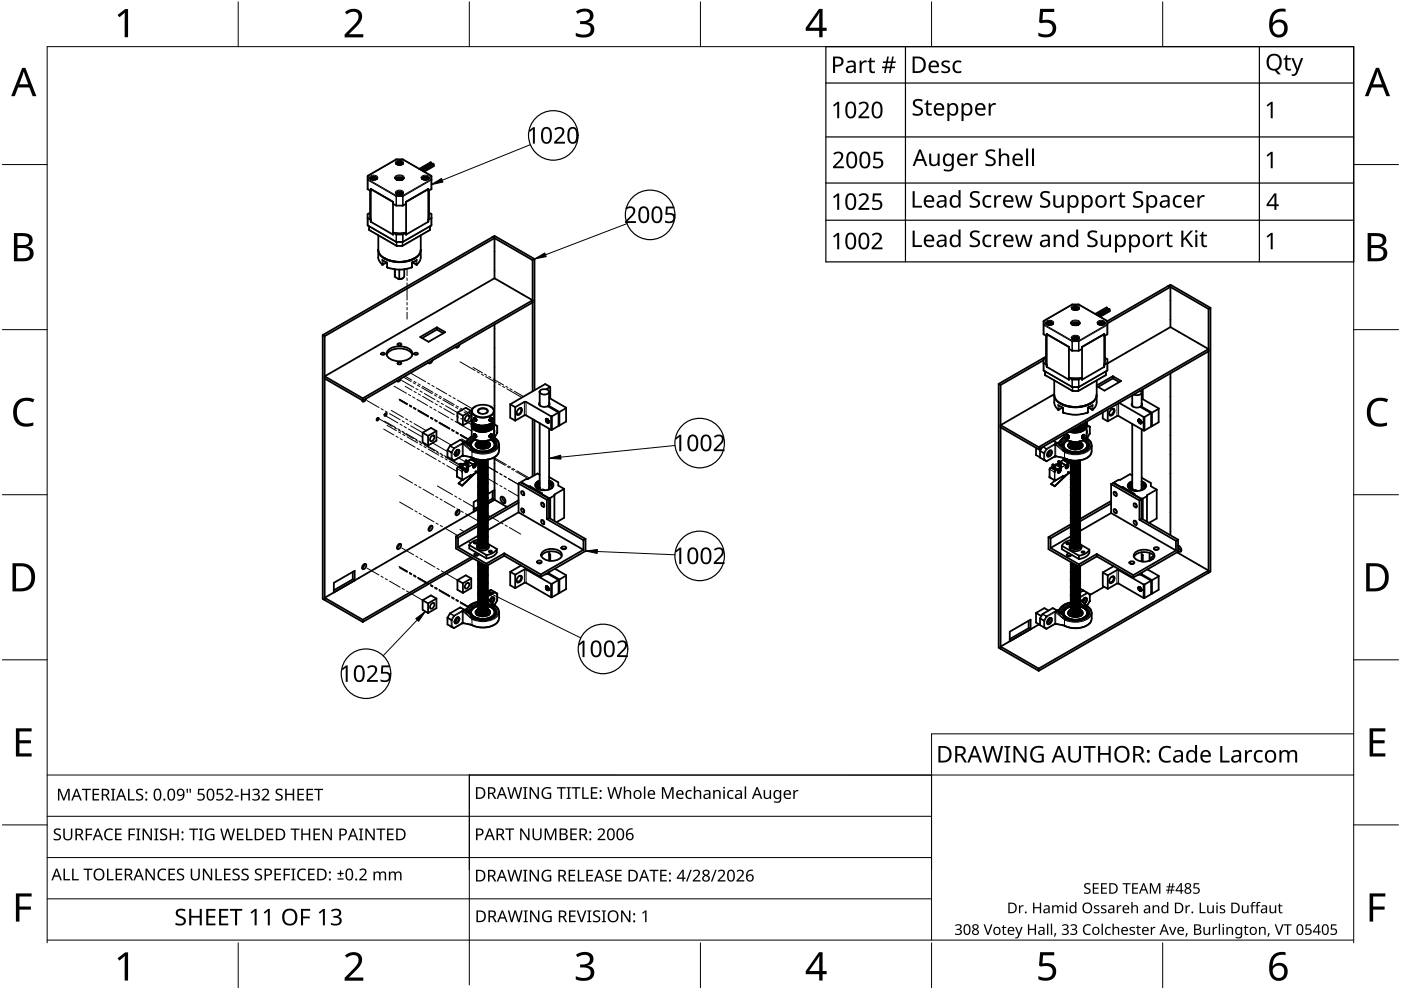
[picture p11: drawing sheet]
<svg xmlns="http://www.w3.org/2000/svg" width="297mm" height="210mm" viewBox="0 0 297 210" stroke-linecap="round" stroke-linejoin="round" font-family="sans-serif">
<g fill="none" stroke="#000" stroke-width=".38">
<path d="M78 37.3l-.1 2.8M78.5 37.7v.1M78.5 37.8v.1M78.5 37.9l.2-.1v.2M78.5 37.9h.1M78.6 37.9l.1 .1M78.7 38l.5 .1M78.7 37.7a.6 .6 0 0 1 .6-.2 .6 .6 0 0 1 .5 .5M78.7 37.7v.1M78.9 37.9h.1M78.9 37.7h.1M78.9 37.8l.2 .1"/>
<path d="M78.9 37.7h.2M79 37.6h.1M79.1 37.6v.1M79.1 37.6l-.2 .1M79.1 37.8h.1M79.1 37.7l-.2 .1M79.1 37.7v.2M79.1 37.9h.1M79.1 37.6l.1 .1M79.2 37.7l.2 .2M79.2 38.1h.1M79.3 37.9h.1"/>
<path d="M79.4 37.6l-.2 .1M79.4 37.8h.1M79.4 37.6v.3M79.4 37.8l-.3 .1M79.4 37.6l.1 .1M79.5 37.7h.1M79.5 37.9h-.1M79.5 37.7h-.1l.1 .1M79.5 37.9h.1M79.7 37.8l.2 .1M79.8 38l-.6 .1M79.8 38h.1"/>
<path d="M79.9 37.9l-.1 .1M79.9 37.9h.1M80 37.8h.1M80 37.8l-.1 .1M83.8 37.7l.2 .3M83.9 37.9a1.17 1.17 0 0 1 1.6 0M84 34.6v.1M84 38a.89 .89 0 0 1 1.4 0M84 33.8l-6 3.5M84 38h.1M84 38l.1 .1M84 34.7h.1"/>
<path d="M84 33.8h.1M84 34.7l.1 .1M84.1 38.1h.1M84.1 34.8l.6 .2 .6-.2M84.1 38.1h1.1M84.1 34.8h.1M84.2 34.6l-.1 .2M84.2 34.6l-.2 .1M84.2 38.2a.5 .5 0 0 1 .5-.4 .5 .5 0 0 1 .5 .4M84.2 37.9l-.1 .2M84.4 37.8l-.1 .1M84.4 34.7l.2-.1v.2z"/>
<path d="M84.5 34.4l.1 .2M84.5 34.4l-.1 .1 .5 .3M84.5 34.8h.1M84.5 34.4h.1M84.6 34.6h.1M84.6 34.4l.1 .1M84.7 34.5v.2M84.8 34.4h.1M84.8 34.8h.1M84.8 34.4l-.1 .1M84.9 34.6l.1 .1M84.9 34.8h.1"/>
<path d="M84.9 34.4v.4M84.9 34.4l.1 .1M85 34.7h.1M85 34.7l-.1 .1M85 34.5h.1M85 34.5l-.4 .3M85.1 37.8l.1 .1M85.1 37.9l.2 .2M85.2 38.1h.1M85.2 34.6l.2 .2M85.2 34.6l.1 .2M85.2 34.6a.67 .67 0 0 0-1 0"/>
<path d="M85.3 38.1h.1M85.3 38.1h-.1M85.3 34.8h.1M85.3 33.8l6.1 3.5M85.4 33.8h-1.3M85.4 34.7l-.1 .1M85.4 38l-.1 .1M85.4 34.7h.1M85.4 34.6h.1M85.5 34.6l-.1 .1M85.5 37.9l-.1 .1M85.5 37.9h.1"/>
<path d="M85.6 37.8l-.1 .1M85.6 37.8h.1M89.4 37.7l.2 .3M89.6 38h.1M89.6 37.8v.2M89.6 37.8l-.1 .1M89.6 38l.6 .1 .5-.1M89.7 37.8h-.1M89.7 37.7v.1M89.9 37.9h.1M89.9 37.7h.1M89.9 37.8l.1 .1"/>
<path d="M89.9 37.7l.4 .2M90 37.9h.1M90 37.6h.1M90 37.6l-.1 .1M90 37.6v.3M90 37.7l-.1 .1M90.1 37.6l.1 .1M90.2 37.7v.1M90.3 37.6h.1M90.3 37.9h.1M90.3 37.6l-.1 .1M90.3 37.8h.1"/>
<path d="M90.3 37.6v.3M90.3 37.8l-.2 .1M90.3 37.6l.2 .1M90.5 37.7h.1M90.5 37.9h-.1M90.5 37.7h-.2l.2 .1M90.5 37.9h.1M90.7 37.8l.1 .1M90.7 37.7v.1M90.7 37.7a.68 .68 0 0 0-1 0M90.7 37.8l.1 .2M90.9 37.8h.1"/>
<path d="M90.9 37.8l-.2 .2M91.3 34.4l.1 .3-2.2 1.3M91.3 34.4l-2.4 1.4M91.4 34.7l.1 .2M91.4 37.3l.1 2.8M91.9 35v.2l-2 1.2M91.9 35l-.1-.3-2.4 1.4M92 35l-2.3 1.3M77.9 46.2h.1M77.9 45.4l.1 2.5M77.9 40.1h.1M78 46.2l.6 .4"/>
<path d="M78 40.1l.6 .4M78 47.8l6 3.5M78.3 48v.8l5.8 3.3h1.2M78.5 40.4l-.1 5.4 .2 .8M78.5 45.1l-.5 .3M78.6 40.1h.1M78.6 47h.1M78.6 47v-6.9l4.7 2.7v6.9M78.6 47l4.7 2.7M80.2 54.6l.3 .9 .5 .6M80.2 52.9a3.1 3.1 0 0 0 2.8 2.4 6.1 6.1 0 0 0 5.9-1.4l.3-.9a2.5 2.5 0 0 1-2 2.2 6.4 6.4 0 0 1-6.6-1.2zM80.2 49.9v3"/>
<path d="M80.2 53v1.5M81 54.4a6.6 6.6 0 0 0 7.4 0M81 56.1h.1M81 55.1l1.1 .6M81.1 56.1h.1M81.2 56.1h-.1M81.2 56.1h.1M81.2 56.1l.8-.4 .1 .9M81.5 54.7l.1 .1M81.5 54.8a6.9 6.9 0 0 0 6.3 0M82.1 56.6h.1M82.1 56.6v.1"/>
<path d="M82.1 56.7h.1M83.3 42.8h.1M83.3 49.7h.1M83.3 43.2l.7 .4M83.7 58.6h.1M83.7 57.1v1.5M83.7 58.6l.9 .5M84 40.9v.1M84 41.1l.2-.1-.1 .1M84 51.3h.1M84 41h.1M84 41l.1 .1"/>
<path d="M84 49.8l-.7-.5 1.4 .2 1.4-.2-.8 .5M84.1 49.7h1.3M84.1 41.1l.1 .1M84.1 41.1h.1M84.2 41.2h.1M84.4 40.9h.1M84.4 41l.2-.1v.2zM84.4 40.8l.2 .1M84.4 40.8h.1M84.5 40.8h-.1M84.5 41.1h.1M84.6 40.7l-.1 .1"/>
<path d="M84.6 40.9h.1M84.6 40.7v.2M84.6 40.9l.1 .1M84.6 40.7l.1 .1M84.6 57.2v1.9M84.7 40.8v.2M84.7 41l.2 .1M84.8 40.7v.1M84.8 41.1h.1M84.8 40.7l-.1 .1M84.9 40.9l-.3 .2M84.9 40.9l.1 .1"/>
<path d="M84.9 41.1h.1M85 41h.1M85 41l-.1 .1M85 40.8v.1M85 40.8l-.1 .1M85 40.8l-.1-.1v.4M85.2 40.9h.1M85.2 40.9a.68 .68 0 0 0-1 0M85.2 40.9l.2 .2M85.2 40.9l.1 .2M85.3 41.1h.1M85.3 41.1l-.6 .2-.5-.1"/>
<path d="M85.3 59.1l-.8 .1M85.4 51.3h-1.3M85.4 43.6h-1.3M85.4 41.1h-.1M85.4 59h-.1M85.4 41h.1M85.5 41l-.1 .1M85.5 40.9v.1M85.7 58.6a1.05 1.05 0 0 1-1.1 .6M85.7 57.1v1.5M86.1 42.8h.1M86.1 43.2l-.8 .4"/>
<path d="M86.1 49.7h.1M87.3 55.7h.1M87.4 56.6h-.1a5.5 5.5 0 0 1-4.2 .4l-1-.3M87.4 55.7v.9M87.4 56.6h.1M87.4 55.7l.9 .4M87.4 55.7h-.1M87.5 55.6l-.1 .1M87.6 55.6h-.1M87.6 55.6h.1M87.7 55.5l-.1 .1M87.9 54.7v.1"/>
<path d="M88.4 56.1h-.1M88.4 55.1l-1.1 .6M89.2 54.6l-.3 .9-.6 .6M89.2 49.9v3M89.2 53v1.5M90.8 47l-4.7 2.7M90.8 40.1l-4.7 2.7v6.9M90.8 40.1h.1M90.8 40.1v6.9M90.8 47h.1M91 40.4l-.1 5.7-.1 .5M91 45.1l.5 .3-.1 2.5"/>
<path d="M91.2 48l-.1 .8-5.8 3.3M91.4 47.8l-6.1 3.5M91.5 46.2l-.7 .4M91.5 40.1l-.7 .4M104.4 50.3l.4-.3 8.5 4.9M104.4 50.3l8.5 4.9M104.4 50.3l-36 20.7M104.8 59v-8.5l-36 20.8M104.8 59l8.1 4.7-36 20.8M104.8 59l-36 20.8 8.1 4.7M112.9 55.2v27.8M113.3 54.9v27.8"/>
<path d="M113.3 54.9l-.4 .3M68.4 71l.4 .3M68.4 71v56l8.5 4.9M68.8 71.3v55.9M80.9 74.9l.5-.1 .2 .2-.2 .2h-.4l-.2-.2zM82 75.2a3.5 3.5 0 0 1 4.5-.9l.7 .6 .2 .3M82.3 74.2a4 4 0 0 1 4.8 0 1.13 1.13 0 0 1-.4 1.9 3.7 3.7 0 0 1-4.6-.7l-.1-.4zM84.4 72.9l.5-.1 .2 .2-.4 .3-.3-.2zM84.4 76.9l.3-.1 .4 .1a.35 .35 0 0 1-.4 .4 .35 .35 0 0 1-.3-.4zM87.9 74.9l.5-.1 .2 .2-.4 .2-.3-.1zM89.1 71.5l3.5-2.1 1.8 1-3.5 2.1zM91.7 76.4l-.5 .7-.4-.2"/>
<path d="M92.6 69.4v.5M92.6 69.9l-3.1 1.8M92.6 69.9l1.4 .8M97.5 73.1l-.1 .1a.58 .58 0 0 1-.7 .4h-.1M104.8 68.8v21.2M112.9 64.1l-36 20.8M221.3 68.1v2.8M221.3 76.4l-9.2 5.2M221.3 68l-.1 .2M221.3 70.9l.6 .4M221.5 79.5l.1 .1M221.6 78.7v.8"/>
<path d="M221.6 79.6l5.8 3.3M221.7 76.6l.2 .8-.7-.4M221.8 75.9l-.5 .3v2.4l6 3.5M221.8 71.2v5.4M221.8 75.6l-10.1 5.8M221.8 68.5h.1M221.8 68.5l.1 .2M221.9 70.9h.1M221.9 70.8v7M221.9 77.8h.1M221.9 70.8l4.7 2.8v6.9M221.9 77.8l4.7 2.7"/>
<path d="M221.9 68.7h.1M221.9 68.7l.1 .1M222 68.7h.1M222 68.6l-.2 .1M222 68.5v.2M222 68.5l.5-.2 .6 .2M222 68.5h.1M222.2 68.4v.1M222.2 68.6h.1M222.4 68.3v.1M222.4 68.7h.1M222.4 68.3l-.2 .1 .5 .3v-.2"/>
<path d="M222.4 68.3v.4M222.4 68.5l-.1 .1 .1 .1M222.4 68.3l.1 .1M222.5 68.6l-.1 .1M222.5 68.4v.2M222.7 68.7h.1M222.7 68.3v.1M222.7 68.3l-.2 .1M222.7 68.5h.1M222.7 68.3v.2M222.7 68.3l.1 .1-.1 .1M222.7 68.5l-.1 .1"/>
<path d="M222.7 68.5l.1 .1M222.8 68.6h.1M222.8 68.5h.1M222.8 68.6l-.1 .1M222.9 68.6h-.1M223.1 68.5l.1 .2M223.1 68.5v.1M223.1 68.6h.1M223.1 68.6v.1M223.1 68.7h.1M223.1 68.7l-.5 .2-.6-.1M223.2 68.7h-.1"/>
<path d="M223.3 68.6l-.1 .1M223.3 68.5v.1M226.6 73.6h.1M226.6 74l.7 .3M227.1 68.5l.2 .3M227.2 68.7a1.23 1.23 0 0 1 1.7 0M227.2 74.4h.1M227.3 65.3v.1M227.3 71.7v.1M227.3 65.4v.1M227.3 68.8a.83 .83 0 0 1 1.4 0M227.3 68.8h.1"/>
<path d="M227.3 64.6l-6 3.4M227.3 71.8h.1M227.3 65.5h.1M227.3 65.5l.1 .1M227.3 71.8l.1 .1M227.4 68.8l.5 .2 .6-.1M227.4 64.6h1.3l6 3.4M227.4 68.8h.1M227.4 65.6l.6 .1 .6-.1M227.4 71.9h.1M227.4 65.6h.1M227.5 65.4l-.2 .1"/>
<path d="M227.5 71.7l-.2 .2M227.5 71.9l.4 .2M227.5 68.9a.52 .52 0 0 1 .5-.3 .52 .52 0 0 1 .5 .3M227.5 65.4l-.1 .2M227.5 65.3l.5-.2 .5 .2M227.5 65.3v.1M227.5 68.7l-.1 .1M227.7 65.5h.2M227.7 68.6l-.1 .1M227.7 71.8l.2 .1M227.7 65.3h.1M227.7 71.8h.1"/>
<path d="M227.7 71.6h.1M227.7 71.6l.5 .2M227.8 65.5h.1M227.9 65.3l-.2 .1M227.9 71.7l-.2 .1M227.9 65.2l-.2 .1h.2M227.9 71.5l-.2 .1M227.9 71.7h.1M227.9 65.4h.1M227.9 65.2v.3M227.9 71.5v.4M227.9 65.4l.1 .1"/>
<path d="M227.9 71.9h-.1M227.9 65.2l.1 .1M227.9 71.5l.1 .1M227.9 72.1h.1M228 65.3v.1M228 71.6v.2M228 65.4l.2 .1M228 65.4l-.1 .1M228.1 65.5h.1M228.1 71.9h.1M228.1 71.5h.1M228.1 65.2l-.1 .1"/>
<path d="M228.2 71.5l-.2 .1M228.2 65.4h.1M228.2 65.4h-.2M228.2 71.7l-.3 .1M228.2 71.8v.1M228.2 65.5h.1M228.2 71.5v.3M228.2 71.5l.1 .1M228.3 65.5h-.1M228.3 71.8h-.1M228.3 65.3h.1M228.3 71.6h.1"/>
<path d="M228.3 65.4v.1M228.3 71.8h.1M228.3 71.6l-.1 .1 .1 .1M228.3 65.3l-.1 .1M228.3 65.4h.1M228.3 65.3l-.1-.1v.3M228.4 68.6l.1 .1M228.4 68.7l.2 .1M228.5 68.9h.1M228.5 65.4l.2 .1M228.5 71.7l.2 .2M228.5 65.3l.1 .3"/>
<path d="M228.5 71.7l.1 .2M228.5 71.7l-.6-.2-.3 .1-.2 .3M228.6 65.6h.1M228.6 71.9h.1M228.6 68.8h.1M228.6 71.9l-.7 .2M228.6 68.8l-.1 .1M228.7 74.4h-1.3M228.7 65.5l-.1 .1M228.7 71.8l-.1 .1M228.7 68.8h-.1M228.7 71.8h.1"/>
<path d="M228.7 65.5h.1M228.7 68.8h.1M228.7 74.4h-.1M228.8 65.4l-.1 .1M228.8 71.7l-.1 .1M228.9 68.6h.1M228.9 68.5l-.2 .3M229.4 73.6h.1M229.4 74l-.6 .3M229.4 73.6v6.9M232.8 68.5h.1M232.8 68.5v.2"/>
<path d="M232.8 68.7h.1M232.9 68.7h.1M232.9 68.7l.6 .2 .6-.2M233 68.6l-.1 .1M233 68.6h.1M233 68.6l-.2 .1M233 68.5v.1M233 68.5l.5-.2 .5 .2M233 68.5h.1M233.2 68.6h.1M233.2 68.4l.1 .1M233.3 68.3v.1"/>
<path d="M233.3 68.7h.1M233.3 68.3l-.1 .2M233.3 68.3l.1 .4-.2-.1 .1-.1M233.3 68.5l.2 .1M233.4 68.3l.1 .1M233.5 68.6l-.1 .1M233.5 68.6l.1 .1M233.5 68.4v.2M233.6 68.7h.1M233.6 68.3v.1M233.6 68.3l-.1 .1M233.7 68.5h.1"/>
<path d="M233.7 68.3v.2M233.7 68.5l-.2 .1M233.7 68.3l.1 .1-.1 .1M233.7 68.5v.2M233.7 68.5l.1 .1M233.8 68.5h.1M233.8 68.6h.1M233.8 68.6l-.1 .1M234 68.5l.2 .2M234 68.5h.1M234 68.5l.1 .2M234.1 68.7h.1"/>
<path d="M234.1 77.8l-4.7 2.7M234.1 70.8l-4.7 2.8M234.1 70.8h.1M234.1 70.8v7M234.1 77.8h.1M234.2 68.7h-.1M234.3 68.5l-.1 .2M234.3 68.5h.1M234.3 71.2v5.4l-.2 .8 .7-.4M234.3 75.9l.5 .3v2.3M234.4 79.6l-5.8 3.3M234.4 79.5v.1"/>
<path d="M234.5 78.7v.8M234.7 68l.1 .2M234.7 65.5l.1 .2M234.7 65.5l-.1-.3-2.4 1.4M234.8 70.9l-.7 .4M234.8 65.4l-2.3 1.3M234.8 78.5l-6.2 3.6M234.8 70.8l-.1 .1M234.8 68.6l13.4-7.8v8.6M235.1 65.5l.1 .3M235.1 65.5l-2.4 1.4M235.2 65.8v.2"/>
<path d="M235.3 66l-2.1 1.2M235.3 65.7l-2.3 1.3M235.9 79.8l1.8 1-3.5 2-1.7-.9M235.9 79.8v.4M235.9 79.8l-3.4 1.9M247.7 60.6l8.5 4.9M248.2 79.2v34.3M248.2 69.4l8 4.6-36 20.8M248.2 69.4l-13.4 7.7M256.2 65.5v55.9M256.2 74.5l-36 20.8M256.6 65.3l-8.4-4.9-13.4 7.7v2.7"/>
<path d="M256.6 65.3v55.9l-.4 .2M256.6 65.3l-.4 .2M68.8 80.3l8.1 4.6M76.9 84.5v.4M77.6 84.5v.1a.54 .54 0 0 1-.8 .4v-.1M80 88.7l.2-.1 .1 .2-.4 .4zM81.7 87.7l.2-.1 .1 .3-.4 .3zM85 80.2l-.3 .6-.4 .1-.1-.2M89.6 91.7v2.1l1.2 .7M89.6 91.7l1.2 .7M90.8 92.4v2.1M91.5 92.5l.4-.2a.76 .76 0 0 1 .1 .8 .76 .76 0 0 1-.7 .4 .81 .81 0 0 1 .2-1z"/>
<path d="M92.5 91.4v2l-1.7 1.1M92.5 91.4l-1.1-.7-1.8 1M92.5 91.4l-1.7 1M94.9 95.4v1.5l1.4 .7M94.9 95.4l.8 .5M95.4 94.5l-.5 .9M95.6 95.9l.2 .1M95.8 97.3h-.2M96.4 96.3v.1a.6 .6 0 0 0 .7-.3 .6 .6 0 0 0-.1-.7h-.1l-.1 .5-.4 .4M96.7 95.6l.2-.2a.35 .35 0 0 1 .5 .3l-.2 .5a.51 .51 0 0 1-.8 .3v-.4zM96.7 96l-.3 .2M96.9 99.3v1.7"/>
<path d="M97 87.5l1.1 .6M97 87.5v2l1.1 .7M97.5 98.8l-.5 .3-.1 .3M97.5 93.3h.1M97.5 93.3l-2.1 1.2M97.6 98.4l.3 .2M97.6 98.4l.4 .1M97.6 98.4l-.1 .7 .5 .3M97.6 93.3l.9 .5M97.6 98.7l.2 .1v.2l-.2-.1zM97.7 98.7l.1 .2M97.9 98.6l.1 .1"/>
<path d="M98 96.6l-1.7 1M98 96.6h.1M98 98.5l-.1 .1M98 98.7v.7M98 98.5l.1 .2M98.1 94.1h-.1M98.1 96.6h-.1M98.1 96.6h.1M98.1 98.7l-.1 .7M98.1 98.7h-.1M98.1 98.4h.1M98.1 94.1h.1"/>
<path d="M98.1 98.4l-.2 .1M98.1 88.1v2.1M98.2 98.4l1.1 .6M98.2 94l-.1 .1M98.2 96.6h.1M98.2 94h.1M98.2 93.9h.1M98.2 96.6l1.5 .3M98.3 93.9h.1M98.3 93.9v.1M98.3 94h.1M98.7 98.1l-.5 .3"/>
<path d="M98.8 97.6l.4 .3M98.8 98l.3 .1v.2l-.3-.1zM98.9 99.5h.2l.1 .2-.2 .3h-.2zM98.9 88.2l.5-.1a.76 .76 0 0 1-.7 1.2 .76 .76 0 0 1 .2-1.1zM98.9 93.9v.3M98.9 98l.2 .3M98.9 94v.1M99 98h-.1M99.1 93.5l-.1 .4M99.1 93.5l-.6 .3 1 .7M99.1 97.8h.1M99.2 97.9l.1 .1"/>
<path d="M99.2 93.3l-.1 .2M99.2 99h.1M99.2 99.1h.1M99.2 99.5a.44 .44 0 0 1-.5 .5l-.1-.1M99.3 99.1h.1M99.3 97.8l-.4-.2-.2 .1v.7l.6 .3M99.3 97.8l-.1 .1M99.3 98v.7M99.3 97.8l.1 .2M99.3 99.1v.5M99.4 98h-.1M99.4 98l-.1 .7"/>
<path d="M99.4 94v.1M99.4 94.1h.1M99.4 94.1l.2 .4M99.6 94.5h.1M99.6 94.5v.1M99.6 94.6h.1M99.6 94.6l.1 .1M99.7 94.6l.2 .3M99.7 96.9h.1M99.7 97.4h.1M99.8 96.9l.5 .2M99.8 97.4l-.6 .3"/>
<path d="M99.8 97.4l1.1 .7M99.8 94.1v.3M99.9 94.9h.1M99.9 94.9l.1 .3M99.9 87.1v2.1l-1.8 1M99.9 87.1l-1.8 1M99.9 87.1l-1.1-.6-1.8 1M100 89v.1M100 89.6v.2M100 92.2a2.17 2.17 0 0 0 2.4 1.4 2.09 2.09 0 0 0 2.3-1.4M100 89h.1M100 89.9v.1"/>
<path d="M100 90.2v.2M100 90.3v.2M100 89.6l.4 .8M100 87.2v5M100 90v.1M100 89l.1 .2M100 88.9v.1M100 90.1h.1M100 90.5a2.83 2.83 0 0 0 3.7 .8l.6-.3M100 95.1v.1M100 90.4l.5 .6 .9 .4M100 95.2h.1"/>
<path d="M100 89.8l.1 .1M100 89.1l.1 .2M100 95.2l.5 .4M100 90.1a2.59 2.59 0 0 0 2.5 1.1M100.1 89.2l.1 .2M100.1 89.9v.1M100.1 89.3l.1 .2M100.1 92.5l-.9 .8M100.1 90l.2 .2M100.2 89.4l.3 .4M100.2 89.5l.3 .3M100.2 89.8h.1"/>
<path d="M100.2 89.8l-.2-.5 .1 .5 .4 .3M100.2 89.8l.4 .3M100.2 97.3h.1M100.2 97.2l-.3 .2M100.3 97.1h.1M100.3 90.3l.2 .1M100.3 97.2l-.1 .1M100.3 97.1l.6 .2M100.3 97.1v.4l.6 .3M100.4 86.5a3.3 3.3 0 0 1 4.2 .3 1.45 1.45 0 0 1-1.6 1.6 2.51 2.51 0 0 1-3-1.3zM100.4 97.2l.2 .2v-.1M100.5 90.4l1 .4"/>
<path d="M100.5 89.8l.6 .3M100.5 88.8l.1 .2M100.5 90.1l.3 .2M100.5 88.7v.1M100.5 88.7h.1M100.5 88.8h.1M100.5 88.7l.1 .2M100.5 92.2l.1 .1M100.5 98.6l.3-.1v.2l-.4 .4zM100.5 92.2h.1M100.5 88.7l.1 .1M100.6 88.7h-.1"/>
<path d="M100.6 92.3h.1M100.6 88.9h.1M100.6 92.3v.1M100.6 88.8h.1M100.6 92.1l-.1 .1M100.6 88.8v.1M100.6 92.1v.1M100.6 92.1h.1M100.6 95.5l.8 .3M100.6 92.2v.3M100.6 92.4v.1M100.6 89l.2 .2"/>
<path d="M100.6 88.9l.2 .2M100.6 88.5v.1M100.6 88.5a.4 .4 0 0 0-.1 .5 .4 .4 0 0 0 .5 .2M100.6 88.6h.1M100.6 92.5h.1M100.6 92.4l.1 .1M100.6 93.1a1.16 1.16 0 0 0-.8 1.1 1.16 1.16 0 0 0 .7 1.2 3.5 3.5 0 0 0 4.4-.7 1.15 1.15 0 0 0-.8-1.6M100.6 92.4l.2 .2M100.6 92.4l.1-.3 .2 .4M100.6 92.1v.3l.3 .2 .1-.1M100.6 88.6v.1M100.7 88.6h.1"/>
<path d="M100.7 88.6h-.1M100.7 92.3l.1 .2M100.7 92.1h.1M100.7 92.5h.1M100.7 93.2a1.12 1.12 0 0 0-.9 1 1.12 1.12 0 0 0 .8 1.1 3.5 3.5 0 0 0 4.3-.6 1.11 1.11 0 0 0-.8-1.5M100.7 86.2a1.02 1.02 0 0 0-.7 1 1.02 1.02 0 0 0 .7 1 3.2 3.2 0 0 0 4-.6 .99 .99 0 0 0-.6-1.4M100.7 92v.1M100.7 92a.36 .36 0 0 0-.2 .5 .36 .36 0 0 0 .4 .2h.1M100.7 92.1h-.1M100.7 92.5l.1 .1M100.7 93.2h.1a1.1 1.1 0 0 0-.9 1 1.1 1.1 0 0 0 .7 1.1 3.4 3.4 0 0 0 4.2-.6 1.11 1.11 0 0 0-.8-1.5M100.7 88.6h-.1v.4l.3 .2v-.3"/>
<path d="M100.7 88.6l.1 .1M100.7 93.2a3.8 3.8 0 0 0 3.3 0M100.8 86.2h-.1M100.8 88.7l.1 .4-.3-.2M100.8 88.7h-.2v.2M100.8 88.7h.1M100.8 92.6h.1M100.8 92.1h.1M100.8 88.7l-.2 .2M100.8 88.6h.1M100.8 92.1l.1 .1M100.8 88.6l.1 .1"/>
<path d="M100.8 90.2l1 .3M100.8 92.2l.1 .1M100.8 89.1l.1 .1M100.8 88.8l.1 .2M100.8 88.8l.1 .1M100.8 88.8l-.2 .1M100.8 92.3h.1M100.8 92.3h-.1M100.8 92.3l-.1-.1v.1M100.8 89.2h.1M100.8 92.6h.2M100.8 98.1h.1"/>
<path d="M100.9 97.3h.1M100.9 97.3v.5M100.9 92.2h.1M100.9 88.7h.1M100.9 92.2v.1M100.9 100v.1M100.9 88.7v.1M100.9 92.3v.1M100.9 98.6h.1M100.9 98.1v.1M100.9 98.6l-.2 .5-.3 .1-.2-.2M100.9 98.1h.1"/>
<path d="M100.9 100h.1M100.9 98.1v.5M100.9 92.6h.1M100.9 89.2h.1M100.9 97.4l.5 .1M100.9 92.5l-.1 .1M100.9 92.5h-.1M100.9 89l-.1 .1M100.9 88.9l-.1 .2M100.9 92.4v.1M100.9 92.4l-.1 .1M100.9 97.5l.5 .3"/>
<path d="M100.9 88.8l.1 .1M100.9 92.3h.1M100.9 88.8l.1 .2M101 92.6h-.1M101 92.3v.1M101 88.9v.1M101 89.1h-.1M101 89.1l-.1 .1M101 89.1h.1M101 92.6h.1M101 89.2h.1M101 92.7h.1"/>
<path d="M101 89h.1M101 92.4h.1M101 92.4v.3M101 89v.1M101 92.5v.1M101 89.1l-.1 .2M101.2 90.1l.4 .1M101.3 93.7a.64 .64 0 0 0-.4 .6 .64 .64 0 0 0 .4 .6M101.4 93.7h-.1M101.4 91.4h.1M101.4 97.5l.5 .2 .8-.2M101.4 99.9h.1"/>
<path d="M101.4 98.3a1.32 1.32 0 0 0 2-.8 1.3 1.3 0 0 1-2 .9zM101.4 97.5l.1 .2 .5 .1 1-.3M101.4 94.2v.1M101.4 95.8l.6 .1M101.4 93.6l-.2 .1a.62 .62 0 0 0-.1 1.1 2.2 2.2 0 0 0 2.8-.2 .67 .67 0 0 0-.5-1M101.4 97.5h.5M101.4 86.9a1.34 1.34 0 0 1 2 .2 1.2 1.2 0 0 1-2.1 0zM101.4 91.4l.4 .1M101.4 94.1l-.1 .2a1.14 1.14 0 0 0 1.1 .6 1.14 1.14 0 0 0 1-.7M101.4 93.7a.66 .66 0 0 0-.5 .6 .66 .66 0 0 0 .6 .7 1.69 1.69 0 0 0 2.3-.7l-.2-.4-.3-.2M101.5 99.8l-.2 .1M101.5 98.2l-.2 .1"/>
<path d="M101.5 94.5h.1M101.5 90.8l.5 .1M101.6 90.2h.1M101.6 90.2l.5 .1M101.6 87.6l-.3-.4a1.17 1.17 0 0 1 2.1 0l-.3 .4M101.8 91.5h.1M101.8 91.5h.8M101.8 90.6h.6M101.9 97.5h.1M101.9 97.6h.8M102 95.9h.1M102.3 93.6l-.9-.1 .5 .3 .9-.3-.8 .3-.4-.1"/>
<path d="M102.4 90.9h-.4M102.5 90.9h-.1M102.5 91.2h.1M102.6 91.5h.1M102.7 94.8a1.12 1.12 0 0 0 .7-1.1 .64 .64 0 0 1 .4 .6 .64 .64 0 0 1-.3 .6M102.8 98.5l-.8 .2-.4-.1M102.8 99.3l-.8 .3-.4-.1M102.8 98.9l-.8 .2-.4-.1M102.8 99.7l-.8 .3-.4-.1M102.8 94l-.8 .2-.4-.1M102.8 94.4l-.8 .3-.4-.1M102.8 97.6l-.8 .3-.4-.1"/>
<path d="M102.8 94.7l-.1 .1M102.8 98l-.8 .3-.4-.1M102.9 95.9h-.9M102.9 97.5h-.2M102.9 95.9h.1M102.9 97.5h.1M103 91.2h-.5M103 91.5h-.4M103 91.5h.1M103.2 93.5a1.23 1.23 0 0 1-1.8 .2h.1M103.2 90.8l-.7 .1M103.2 91.1l-.2 .1"/>
<path d="M103.2 90.4l-.8 .2M103.2 90.1l-1.1 .1M103.2 97.5h-.3M103.2 91.1h.1M103.2 90.8h.1M103.2 90.1h.1M103.3 90.4h-.1M103.3 97.5a1.25 1.25 0 0 1-1.9 .3l.1-.1M103.3 97.5h-.1M103.3 93.5a1.34 1.34 0 0 1-1.9 .4v-.1M103.3 94.2h.1M103.3 97.5a1.4 1.4 0 0 1-1.9 .5l-.1-.2"/>
<path d="M103.3 94.4h.1M103.4 91.4l-.4 .1M103.4 95.8l-.5 .1M103.4 94.4h-.1M103.4 99v.1M103.4 94.1h.1M103.4 98.2a1.25 1.25 0 0 1-2 .9l.1-.1M103.4 99.8a1.25 1.25 0 0 1-2 .9l.1-.1M103.4 98.6a1.25 1.25 0 0 1-2 .9l.1-.1M103.4 99.4a1.25 1.25 0 0 1-2 .9l.1-.1M103.4 93.7l-.1 .4-.3 .3-.9 .4M103.4 97.7a1.25 1.25 0 0 1-2 .9h.1"/>
<path d="M103.4 91.4h.1M103.4 97.5h-.1M103.4 94.1v.1M103.4 93.4a1.3 1.3 0 0 1-2 .8l.1-.1M103.4 99.1a1.36 1.36 0 0 1-2 .8M103.4 98.7a1.3 1.3 0 0 1-2 1v-.2M103.4 97.9a1.3 1.3 0 0 1-2 .9v-.1M103.4 99.5a1.3 1.3 0 0 1-2 1v-.2M103.4 99.9a1.3 1.3 0 0 1-2 1v-.2M103.4 98.3a1.3 1.3 0 0 1-2 .9v-.1M103.4 99.1a1.3 1.3 0 0 1-2 1v-.2M103.4 93.4a1.36 1.36 0 0 1-2 1"/>
<path d="M103.4 94.2v.1M103.4 93.7h.1M103.5 91l-.3 .1M103.6 90.7l-.4 .1M103.6 90.7h.1M103.6 90l-.4 .1M103.8 89.1h.1M103.8 92.5v.2M103.8 89v.1M103.8 89h.1M103.8 92.5h.1M103.8 92.5v.1"/>
<path d="M103.8 89.2h.1M103.8 92.6v.1M103.8 92.7h.1M103.8 92.7h.2M103.8 92.4h.1M103.8 92.3v.1M103.8 89.1v.1M103.8 92.3v.2M103.8 92.6h.1M103.8 92.3h.1M103.8 89.9l-.1 .1M103.8 88.8v.2"/>
<path d="M103.9 89.2h.1M103.9 89.1h.1M103.9 89.3h.1M103.9 92.5h.1M103.9 92.4v.1M103.9 88.8h.1M103.9 88.8l-.1 .2M103.9 92.4h-.1M103.9 92.4v.2M103.9 89l.1 .1M103.9 88.7h.1M103.9 88.7l-.1 .3"/>
<path d="M103.9 88.7v.1M104 92.2l.1-.1 .1 .2-.4 .3zM104 88.8l-.1 .2M104 92.2l-.1 .2M104 88.7h-.1M104 88.7h.1M104 89.3h.1M104 92.3l-.1 .1M104 92.2v.1M104 92.3l.2 .1M104 88.6l-.1 .1M104 92.6h-.1"/>
<path d="M104 92.6h.1M104 89.2h-.1M104 88.7v.1M104 88.8l.2 .1M104 88.6h.1M104 88.7l-.1 .4 .2-.1v-.3M104 92.2h.1v.2M104 90.1l-.7 .3M104 92.1l-.2 .2M104 86.2h.1M104 92.2l.2 .2M104 88.7h.2"/>
<path d="M104.1 89.1l.1-.4-.3 .1-.1 .4M104.1 89.1l-.1 .1M104.1 88.6h-.1M104.1 88.6l-.1 .1M104.1 92.7h-.1M104.1 92.1h-.1M104.1 90.1h-.1M104.1 90.4l-.5 .3M104.1 88.6h.1M104.1 93.2h-.1M104.1 92.1h.1M104.1 90.4h.1"/>
<path d="M104.1 92a.37 .37 0 0 1 .2 .4 .37 .37 0 0 1-.2 .3M104.1 92v.1M104.1 92.4l-.2 .2M104.1 92h.1M104.2 92h.1M104.2 92.4l-.2 .1M104.2 88.6h.1M104.2 88.6h-.1M104.2 92v.2M104.2 88.7v.2M104.2 88.9l-.2 .2M104.2 92.1v.1"/>
<path d="M104.2 88.6l.1 .1M104.2 88.5a.47 .47 0 0 1-.1 .7M104.2 92.3l-.1 .3M104.2 92.3h.1M104.2 92.2h.1M104.2 91l-.8 .4M104.2 92.2v.1M104.3 88.7h.1M104.3 88.7l-.1 .3M104.3 90.9l-.1 .1M104.3 90.9h.1M104.3 90l-.2 .1"/>
<path d="M104.3 89.9v.1M104.5 89.5l-.7 .4M104.5 89.4v.1M104.5 89.8l-.2 .1M104.5 89.8h.1M104.5 90.4l-1 .7M104.5 90.4h.1M104.6 89.6l-.1 .2M104.6 89.6h.1M104.6 92.6l1.1 1.1M104.6 89.9l-.5 .5M104.6 89.9h.1"/>
<path d="M104.6 89.5v.1M104.7 89.8l-.1 .1M104.7 97l-1.3 .5M104.7 89.8a3.2 3.2 0 0 1-4.3 .6M104.7 89.5a3.1 3.1 0 0 1-3.9 .8M104.7 91.2l.1 .1-.1 .5M104.7 89l-.2 .4M104.7 89.6v.2M104.7 89.3v.2M104.7 90l-.2 .4M104.7 90.3l-.4 .6M104.7 89.6h.1"/>
<path d="M104.7 90h.1M104.7 89h.1M104.7 89.3h.1M104.7 90.3h.1M104.7 90a2.85 2.85 0 0 1-3.6 1.1l-.7-.4-.4-.6M104.7 90.3l-.4 .7M104.8 92.7l.1-.1-.1 .2M104.8 89.5l-.1 .1M104.8 90.1l-.1 .2M104.8 88.8a2.49 2.49 0 0 1-3.2 1.4l-1.1-.4M104.8 89.5l-.1 .3M104.8 89.2l-.1 .3"/>
<path d="M104.8 89.9l.6 .4M104.8 89.8l-.1 .2M104.8 87.2v5M104.8 88.8l-.1 .2M104.8 89.1l-.1 .2M104.8 89.4v.1M104.8 96.9v9.1l-1.4 .8M104.8 96.9l-.1 .1M104.9 96.9h-.1M104.9 94.1v.3M105.3 94.4a2.2 2.2 0 0 1-2 1.5M105.4 91.8h.1"/>
<path d="M105.4 90.3v.1M105.4 90.4v1.4l-.5 .8M105.7 93.7l.1 .4-.1 .7M105.7 96.1l-.8 .8M105.8 94.3l-.1 1.8M108.2 85.7v2.9l1 .6M108.2 85.7l1 .6M109.2 86.3v2.9M109.9 86.8l.6-.3a.95 .95 0 0 1-.8 1.5l-.1-.7zM110.1 86.6h.1a.66 .66 0 0 1 .2 .8 .66 .66 0 0 1-.8 .3l-.1-.1M111.2 88.1l.2-.1 5.4 3.1M111.2 85.2h.2l5.4 3.1"/>
<path d="M111.2 88.1l-2 1.1M111.2 85.2l-2 1.1M112.9 88.9v12.1M113.3 89.1v11.7M114.4 85.7l.2 .4M114.4 85.4l-.1 .3a1.46 1.46 0 0 0 1.8 .5M114.4 83.1v2.6M114.4 89.7v13.6M114.5 82.8a1.31 1.31 0 0 1 1.9 .3 1.17 1.17 0 0 1-2 0zM115.7 89v.1M115.7 89h.1M115.7 88.9v.1"/>
<path d="M115.7 89.1h.1M115.7 89.1v.1M115.7 89.2l.1 .1M115.8 88.9h-.1M115.8 88.8v.1M115.8 89.1v.1M115.8 89.2v.1M115.8 89.3h.1M115.8 89v.3M115.8 89l.1 .4M115.8 89h.1M115.8 88.8h.1"/>
<path d="M115.8 89.4l.2 .2M115.8 89.3l.1 .1M115.9 88.8h-.1M115.9 88.8l.5 .4M115.9 88.9l-.1 .2M115.9 88.8h.1M115.9 88.8l-.1 .2M115.9 88.8v.1M115.9 88.9l.3 .6M115.9 89.4l.2 .2M115.9 89l.3 .5M115.9 88.9v.1"/>
<path d="M116 88.8h.1M116 88.9l.2 .5M116 88.8v.1M116 88.9h.1M116.1 89.6h.1M116.1 86.1l2.3 1.4M116.1 88.9l.3 .5M116.2 89.6h.1M116.2 88.9l.1 .4M116.2 88.9h.1M116.2 89.5h.1M116.2 89.5l.1 .1"/>
<path d="M116.2 89.4l.1 .1M116.2 89.4l.2 .1M116.2 86.1v.1M116.3 89.6h-.1M116.3 89.6h.1M116.3 86l2.3 1.3M116.3 89.3h.1M116.3 89.5h.1M116.3 89.5v.1M116.4 89.5h-.1M116.4 89.5l-.1 .1M116.4 89.2v.1"/>
<path d="M116.4 89.5h.1M116.4 89.3h.1M116.4 89.3v.1M116.4 89.4h.1M116.4 89.4v.1M116.4 85.7l-.1 .3M116.4 85.4l.1 .3-.2 .3M116.4 84.4l3.6 2.1M116.4 90.9v12.6l-.2 .4M116.4 83.1v2.6M116.7 82l-1.1-.6-7.4 4.3M116.7 82v2.5"/>
<path d="M116.7 82l-.9 .5M116.8 88.3v2.8M116.8 88.3h.2M117 88.3v2.8M117 91.1h-.2M118.4 90.1l.2 .1M118.4 87.5v2.8l-1.4 .8M118.4 87.5l-1.4 .8M118.6 87.3v2.9M120 86.5v2.9l-1.4 .8M120 86.5l-1.4 .8M211.7 81.4v55.9l.4 .3"/>
<path d="M211.7 81.4l.4 .2M212.1 90.6l8.1 4.7M212.1 81.6v56M219.7 95v1.5l2.1 1.3M220.2 94.8v.5M220.5 95.6l.9 .5M220.5 95.6v1.4M220.7 95l.1 .1M220.9 94.9l-.4 .7M221.4 97.5h-.1M222.3 95.7l.6-.2a.87 .87 0 0 1-.8 1.3l-.1-.6zM222.4 96.2l-.4 .2"/>
<path d="M222.5 95.6l.1-.1a.59 .59 0 0 1 .2 .8 .59 .59 0 0 1-.8 .3v-.2M222.5 95.6l-.1 .5-.4 .4M222.5 99.5v1.6M222.7 99.2l-.2 .3M223.1 99l-.4 .2M223.2 98.5l-.1 .8 .6 .3M223.2 98.5l.5 .2M223.2 98.5l.4 .2M223.3 98.8l.1 .4zM223.3 98.8l.2 .3M223.3 93.5l.8 .4M223.5 80.7v3a3.1 3.1 0 0 0 2.8 2.4 6.1 6.1 0 0 0 5.9-1.4l.3-1"/>
<path d="M223.5 83.6l-11.4 6.5 8.1 4.7M223.6 98.6l.2-.1 1.1 .6M223.6 98.7l.1 .2M223.7 96.8l-1.9 1M223.7 98.9v.7M223.7 98.7v.1M223.7 98.7h-.1M223.7 96.8h.1M223.7 96.7h.1M223.7 98.5h.1M223.7 98.8v.1M223.7 98.8v.8"/>
<path d="M223.8 96.7v.1M223.8 96.8h-.1M223.8 96.8h.1M223.8 94.2l-.1 .1M223.8 94.1h.1M223.8 96.8l2.1 .5M223.9 96.8h-.1M223.9 94.1l-.1 .1M223.9 94.1h.1M224.1 94h.1M224.2 93.9l.6 .6M224.3 85.2a6.5 6.5 0 0 0 7.4 0"/>
<path d="M224.3 85.9l1.1 .6M224.3 86.8h.1M224.3 98.3l-.4 .2M224.4 86.8h.1M224.4 97.8l-.1 .8 .6 .3M224.4 97.8l.5 .2M224.4 97.8l.4 .2M224.5 98.1l.2 .1v.2l-.2-.1zM224.5 86.8h-.1M224.5 86.8h.1M224.5 99.7l.2-.1 .1 .2-.4 .4zM224.5 98.1l.2 .3"/>
<path d="M224.6 94.1v.2M224.6 98.1h.1M224.7 93.6l-.1 .5M224.7 93.6h.1M224.7 93.6l-.5 .3M224.8 94.5l.3 .2M224.8 97.9h.1M224.8 98l.1 .2M224.8 99.1v.1M224.8 85.5a6.9 6.9 0 0 0 6.4 0M224.9 99.1v.1M224.9 99.2v.1"/>
<path d="M224.9 99.2h.1M224.9 99.7h.1M224.9 99.7l-.2 .5-.4 .1-.1-.2M224.9 98.2v.7M224.9 98l.1 .1M224.9 98h-.1M224.9 99.2v.5M225 98.1l-.1 .1M225 98.1l-.1 .8M225 94.2l.1 .1M225.1 94.3h.1M225.1 94.3l.2 .4"/>
<path d="M225.3 94.7h.1M225.3 94.7l.2 .4M225.3 86.4l-.8 .4M225.4 87.4h.1M225.4 86.4v1M225.4 97.6h.1M225.4 87.4v.1M225.4 97.5l-.6 .4M225.4 87.5h.1M225.4 87.5a7.3 7.3 0 0 0 5.1 0M225.4 97.5l1.1 .7M225.5 94.3l-.1 .3"/>
<path d="M225.5 95.1h.1M225.5 95.1l.2 .2M225.6 92.1a1.63 1.63 0 0 0 1.8 1.6 2.86 2.86 0 0 0 2.9-1l.1-.4M225.7 95.3h.1M225.7 95.3l.8 .5M225.7 92.6l-.6 .5-.4 .5M225.7 93.8l.7-.4a3.7 3.7 0 0 0 3.2 0 1.09 1.09 0 0 1 .9 .9 1.09 1.09 0 0 1-.7 1.1 3.4 3.4 0 0 1-4.2-.6l-.1-.3zM225.8 97.4h.1M225.9 97.4l-.4 .2M225.9 97.4h.1M225.9 97.3h.1M225.9 97.3v.3l.6 .4"/>
<path d="M226 97.3h.1M226.1 97.3l.2 .2-.1-.1M226.1 97.3l.2 .1M226.2 92.3v.2M226.2 92.4v.2M226.2 98.7h.2l.1 .2-.4 .3zM226.2 92.5h.1M226.2 92.3h.1M226.2 92.5l.1 .1M226.2 92.5v.1M226.2 92.3v.1M226.2 92.4v.1"/>
<path d="M226.2 92.2v.1M226.2 92.3l.2 .4 .2 .1v-.2M226.2 92.6h.1M226.2 92.2h.1M226.2 92.6l.1 .1M226.3 92.2h-.1M226.3 92.6v.1M226.3 92.2h.1M226.3 93.3a1.17 1.17 0 0 0-.9 1 1.17 1.17 0 0 0 .8 1.2 3.6 3.6 0 0 0 4.3-.7 1.15 1.15 0 0 0-.8-1.5 1.13 1.13 0 0 1 .8 1 1.13 1.13 0 0 1-.7 1.2 3.5 3.5 0 0 1-4.3-.7 1.16 1.16 0 0 1 .8-1.5M226.3 92.5l.1 .2M226.3 92.3v.2M226.3 92.3l.2 .2v.2h-.1"/>
<path d="M226.3 92.6h.1M226.3 92.6l.1 .1M226.3 92.7h.1M226.3 92.7l.1 .1M226.3 97.4h.1M226.3 97.4l.3 .1M226.3 93.3h.1M226.3 92.2a.25 .25 0 0 0-.3 .1 .25 .25 0 0 0 .2 .4l.2 .2 .2-.1M226.4 92.2h.1M226.4 92.7h.1M226.4 92.8h.1M226.4 92.8h.2"/>
<path d="M226.4 92.2v.1M226.4 92.3h.1M226.4 92.3h-.1M226.4 92.7l.1 .1M226.5 92.4l.1 .2M226.5 92.4l.1 .1M226.5 92.4l-.2 .1M226.5 98.2h.1M226.5 97.5v.5M226.5 92.3h.1M226.5 92.3l.1 .2M226.5 95.8l.5 .1"/>
<path d="M226.5 98.3h.1M226.5 98.3v.4a.45 .45 0 0 1-.6 .5v-.1M226.5 92.8h.1M226.6 92.8h-.1M226.6 92.6l-.2 .1M226.6 92.5l-.2 .2M226.6 92.5h.1M226.6 97.5l.4 .1M226.6 97.7l.4 .2M226.6 97.5l-.1 .5M226.6 92.5v.1M226.6 92.8h.1"/>
<path d="M226.6 92.7v.1M226.6 92.7v.2M226.6 80.1h2.8l-.6 .4M226.6 92.7h.1M226.6 92.6h.1M226.6 92.6v.1M226.6 80.5h.1M226.6 80.1l.7 .4M226.8 91.5l1.5 .2M227 97.6l.5 .1M227 96h.4M227 93.7l-.2 .2a.69 .69 0 0 0-.3 .7 .69 .69 0 0 0 .6 .6 1.88 1.88 0 0 0 2.5-.7l-.2-.5-.4-.3"/>
<path d="M227 93.8l-.1 .1a.65 .65 0 0 0-.4 .6 .65 .65 0 0 0 .4 .6M227 95.9h.1M227 98.4a1.33 1.33 0 0 0 2-.8 1.3 1.3 0 0 1-2 1zM227 98.4v.1M227 94.3v.1M227 98h-.1M227.1 94.2l-.1 .3a1.17 1.17 0 0 0 2 0M227.1 93.8a.64 .64 0 0 0-.5 .7 .64 .64 0 0 0 .6 .6 1.74 1.74 0 0 0 2.2-.6v-.3l-.4-.4v.4l-.3 .4-1 .4M227.1 100l-.1 .1M227.1 98.3l-.1 .1M227.1 91.3l1 .1M227.1 94.6h.1"/>
<path d="M227.1 91.3h.2M227.2 80.5h.1M227.3 91.3h.1M227.3 91.3l.8 .1M227.4 80.5h1.3M227.4 96h.2M227.5 91.1h.5M227.5 97.7h.8M227.6 96h.1M227.6 91h.1M227.6 96l.7 .1M228 93.7h-1l.6 .2 .8-.2-.7 .3-.4-.1"/>
<path d="M228.1 91h-.5M228.1 91h.1M228.3 91.3l-.2 .1M228.4 99.4l-.7 .3-.4-.1M228.4 99.8l-.7 .3-.4-.1M228.4 99l-.7 .3-.4-.1M228.4 94.1l-.7 .3-.4-.1M228.4 98.6l-.7 .3-.4-.1M228.4 94.5l-.7 .3-.4-.1M228.4 97.8l-.7 .3-.4-.1M228.4 94.9v.1M228.4 98.2l-.7 .3-.4-.1"/>
<path d="M228.5 97.7h-.2M228.6 91.3l-.3 .1M228.6 97.7h-.1M228.6 82.9h-1.1M228.6 91.6l-.2 .1M228.6 97.7h.1M228.6 91.6h.1M228.6 97.7l-1 .3-.6-.2v-.2l.5 .2 .8-.1M228.6 80.5h.1M228.7 82.1h-1.3M228.8 93.6a1.23 1.23 0 0 1-1.8 .3l.1-.1M228.9 90.9l-.8 .1"/>
<path d="M228.9 91.2l-.3 .1M228.9 90.6l-.7 .1M228.9 91.2h.1M228.9 90.9h.1M228.9 90.6h.1M228.9 97.6l-.3 .1M228.9 97.6a1.25 1.25 0 0 1-1.9 .4l.1-.1M228.9 93.6a1.34 1.34 0 0 1-1.9 .5v-.2M229 97.6h-.1M229 97.6a1.4 1.4 0 0 1-2 .6v-.2M229 94.3h.1M229 91.5l-.4 .1"/>
<path d="M229 94.6h.1M229 98.7a1.25 1.25 0 0 1-2 .9l.1-.1M229 99.5a1.25 1.25 0 0 1-2 .9l.1-.1M229 97.9a1.25 1.25 0 0 1-2 .9l.1-.1M229 98.3a1.25 1.25 0 0 1-2 .9l.1-.1M229 99.9a1.25 1.25 0 0 1-2 .9l.1-.1M229 99.1v.1M229 94.2v.1M229 90.2l-.1 .1M229 91.5h.1M229 93.6a1.3 1.3 0 0 1-2 .7l.1-.1M229 98a1.3 1.3 0 0 1-2 1v-.2"/>
<path d="M229 99.7a1.3 1.3 0 0 1-2 .9v-.1M229 98.8a1.3 1.3 0 0 1-2 1v-.1M229 98.4a1.3 1.3 0 0 1-2 1v-.2M229 99.2a1.3 1.3 0 0 1-2 1v-.1M229 93.9v.2a1.05 1.05 0 0 1-.7 .9M229 93.6a1.36 1.36 0 0 1-1.9 1M229 94.3v.1M229 99.2a1.36 1.36 0 0 1-2 .9M229 94.3v.3M229 93.8l.1 .1a.66 .66 0 0 1 .4 .6 .66 .66 0 0 1-.4 .6M229.2 90.8l-.3 .1M229.2 90.8h.1"/>
<path d="M229.3 90.1l-.3 .2M229.4 92.7v.1M229.4 92.6v.1M229.4 92.6h.1M229.4 92.6l.1 .2M229.4 80.5h.1M229.4 92.8h.1M229.4 92.5v.1M229.4 92.6l.1 .1M229.4 92.4v.2M229.4 92.8h.2M229.4 92.8l.1-.4 .3-.1 .1 .2-.3 .3"/>
<path d="M229.5 92.5l-.1 .1M229.5 92.8h.1M229.5 92.5h-.1M229.5 90.1h-.2M229.5 92.7h.1M229.5 90.1h.1M229.5 92.5v.2l.3-.1M229.5 92.4h.1M229.5 92.6l.2 .1M229.5 92.5v.1M229.6 92.3l-.1 .1M229.6 92.4l-.1 .1"/>
<path d="M229.6 92.3h.2v.3M229.6 92.3l-.1 .2M229.6 92.4l.2 .1M229.6 92.4l-.1 .2M229.6 92.4h.1M229.6 92.8h-.1M229.6 92.8h.1M229.7 92.3l.1 .2M229.7 92.7l-.1 .1M229.7 92.2l-.2 .2M229.7 92.2a.35 .35 0 0 1 .3 .4 .35 .35 0 0 1-.4 .3l-.2-.1M229.7 92.2h.1"/>
<path d="M229.7 92.2h-.1M229.8 89.9l-.3 .2M229.8 92.2h-.1M229.8 92.2h.1M229.8 92.5l-.1 .2M229.8 92.2l.1 .1M229.8 95.7l-1.5 .3M229.9 92.3h.1M229.9 92.5l-.2 .2M229.9 91.2l-.9 .3M229.9 92.4v.1M229.9 92.4h.1"/>
<path d="M229.9 91.1h.1M229.9 90.1l-1 .5M229.9 90.1h.1M230 89.7l-.3 .2M230 90.4l-.8 .4M230.1 89.9l-.2 .2M230.1 89.9h.1M230.1 90.5l-.5 .5-.7 .2M230.2 89.5l-.2 .2M230.2 90.2l-.9 .6-1.2 .3M230.2 90.1l-.2 .3M230.2 89.5l-.6 .6-.8 .2"/>
<path d="M230.2 89.8l-.1 .1M230.2 89.5h.1M230.2 89.8h.1M230.3 92.8l.7 .6 .4 .6M230.3 89.6l-.1 .2M230.3 90.3l-.2 .3M230.3 89.9l-.1 .2M230.3 90l-.1 .2M230.3 89.6l.1-.2v2.9M230.3 89.6a2.5 2.5 0 0 1-2.2 1.2M230.4 89.8l-.1 .1M230.4 90.1l-.1 .1"/>
<path d="M230.4 90.4l-.5 .7M230.4 89.8h.1M230.4 90.1h.1M230.4 89.4l-.1 .2M230.4 90.4h.1M230.4 89.4h.1M230.4 91.3v.7M230.4 90.1a2.3 2.3 0 0 1-2.3 1.3M230.4 90.4a2.84 2.84 0 0 1-3.6 1.2l-.1-.1M230.4 89.6v.2M230.4 89.6h.1M230.4 89.9v.2"/>
<path d="M230.4 90.2v.2M230.4 89.6l-.1 .4M230.4 90.3v.1M230.4 90.1l.6 .3M230.5 92.8l-.1 .1M230.5 92.8v.1M230.5 94.3l.1 .3M230.5 87.5h.1M230.6 87.4v.1M230.7 87.4h-.1M230.7 87.4h.1M230.7 86.4l.9 .5"/>
<path d="M230.7 86.4v1M230.8 86.4h-.1M230.9 94.7a1.89 1.89 0 0 1-1.1 1M231 86.3l-.2 .1M231 90.5v.1M231.1 91.9l-.1 .1M231.1 91.9l-.5 .9M231.1 90.5v1.4M231.4 94v.8M231.4 96.1a3 3 0 0 1-2.4 1.5M231.4 96.1h.1M231.4 95.6v.5"/>
<path d="M231.5 94.4v1.2M231.6 86.9h.1M231.7 86.8l-.1 .1M231.7 85.9l-1.1 .6M231.7 86.8h.1M232.5 85.3l-.1 .6-.7 .9M232.5 83.7a2.5 2.5 0 0 1-2 2.2 6.4 6.4 0 0 1-6.6-1.1l-.4-1.1a3.4 3.4 0 0 0 .3 2.6l.5 .5M232.5 80.7v3M232.5 83.8v1.5M233.8 87.4v1.3l1.1 .6M234.9 86.8v2.5M235.5 86.9l.6-.2a.93 .93 0 0 1-.8 1.4 .85 .85 0 0 1 .2-1.2z"/>
<path d="M235.7 86.8l.2-.1a.65 .65 0 0 1 .1 .9 .65 .65 0 0 1-.8 .2v-.1M235.9 80.2l1.4 .8M235.9 80.2l-3.1 1.8M236.8 88.2h.4M236.8 88.2l-1.9 1.1M237.2 88.2l5.3 3.1M237.3 85.4l5.2 3M240 85.9l.3 .3M240 85.5l-.1 .3a1.39 1.39 0 0 0 1.8 .5M240.1 89.9v13.6l-.4-.1M240.1 83.8v2.1M241.3 89.1l.1 .2"/>
<path d="M241.4 89.1h-.1M241.4 89.3h.1M241.4 89.1h.1M241.4 89.3v.1M241.4 89v.1M241.4 89h.1M241.4 89.4h.1M241.4 89.3v.2M241.4 89.4v.1M241.4 89.2l.2 .4M241.4 89.2l.1 .3M241.4 89.5h.1"/>
<path d="M241.4 88.9v.1M241.5 89.5h.1M241.5 89.5l.2 .3M241.5 89l-.1 .2M241.5 89.5v.1M241.5 89l-.1 .3M241.5 88.9h.1M241.5 88.9l.5 .5M241.5 89h.1M241.5 89.6l.2 .1M241.5 89.1l.4 .6M241.5 89.1h.1"/>
<path d="M241.6 89l-.1 .1M241.6 89.6l.1 .2M241.6 89a.56 .56 0 0 0 .3 .7M241.6 89h.1M241.6 89h-.1M241.6 89.1l.1 .1M241.7 89.2l.2 .4M241.7 89h.1M241.7 89l-.1 .1M241.7 89v.1M241.7 89.1l.2 .5M241.7 89.7h.1"/>
<path d="M241.7 89.7v.1M241.7 89.8h.1M241.8 86.3l2.3 1.3M241.8 82.9l.2 .3a1.2 1.2 0 0 1-1.6 .5M241.8 89l.2 .5M241.8 89.8h.1M241.8 86.2v.1M241.9 89.8h.1M241.9 89.6h.1M241.9 86.2l2.3 1.3M241.9 89.7v.1M242 89.7h-.1"/>
<path d="M242 89.7h.1M242 89.3v.1M242 89.4h.1M242 89.4v.1M242 89.5h.1M242 89.6h.1M242 85.9l-.2 .3h.1M242 85.5l.1 .4-.2 .3M242 89.5v.1M242.1 84.5l3.6 2.1v2.9l-1.5 .9M242.1 83.2v2.7M242.1 91v12.6"/>
<path d="M242.3 82.5v2.1M242.5 88.4h.1M242.5 88.4v2.9M242.5 91.3h.1M242.6 88.4v2.9M244.1 87.6v2.9l-1.5 .8M244.1 87.6l-1.5 .8M244.1 90.3l.1 .1M244.2 87.5v2.9M245.7 86.7l-1.5 .8M77.1 119.7l.4-.1a.7 .7 0 0 1-.6 1.1 .75 .75 0 0 1 .2-1zM77.3 119.6l-.2 .5-.3 .4"/>
<path d="M84.5 115.4l.4-.1a.74 .74 0 0 1-.6 1.1 .74 .74 0 0 1 .2-1zM84.6 115.3l-.1 .5-.3 .4M91.2 111.6l.4-.1a.74 .74 0 0 1-.6 1.1 .74 .74 0 0 1 .2-1zM91.3 111.5l-.1 .4-.4 .4M96.7 113.7l.4 .3M96.7 113.7v2.6l6.4 3.7M96.9 101l1.1 .7-.8 .8M96.9 108.3l.4-.1a.7 .7 0 0 1-.6 1 .75 .75 0 0 1 .2-.9zM97.1 108.2l-.2 .4-.3 .4M97.1 116l6 3.5M97.1 114v2M97.2 102.5l.8 .4"/>
<path d="M97.2 102.5l.8 .5M98 101.6l.1 .1M98 100l.1-.3-.1 .3M98 102.9v.1M98.1 101.7h.1M99.5 115.6l3.6 2.1v.7l-3.6-2.1zM99.7 100.8l.1 .1M99.7 100.8l-1.5 .9M99.7 100.8h.1M99.8 100.9h.1M99.9 118.1l-23 13.3M100.1 100.8l-.2 .1"/>
<path d="M100.3 118.4l-23.4 13.5M100.4 100.5l-2.4 2.4M100.6 114.9h.4l.1 .2-.3 .2-.3-.2zM100.6 100.4l-2.6 2.6M100.8 117.8h.5M100.8 100v.1M101 117.2l-.4 .2v.2l.7 .1 .2-.2M101.1 117.7v.1M101.1 116a1.44 1.44 0 0 0 2.5 0M101.2 115.6v.4M101.2 115.8l.8 .4h1M101.3 100l-1.5 .9"/>
<path d="M101.4 119.5h.1M101.4 114.6a1.32 1.32 0 0 0 2-.8 1.3 1.3 0 0 1-2 1zM101.4 113a1.32 1.32 0 0 0 2-.8 1.3 1.3 0 0 1-2 .9zM101.4 111.3v.1M101.4 109.7h.1M101.4 106.4a1.32 1.32 0 0 0 2-.8 1.3 1.3 0 0 1-2 1zM101.4 104.8a1.32 1.32 0 0 0 2-.8 1.3 1.3 0 0 1-2 1zM101.4 103.2h.1M101.4 101.5v.1M101.4 119.1l.1 .3 .6 .1M101.4 119.9l.1 .3 .5 .1 1-.4M101.4 119.5l.1 .3 .2 .1 .9-.2"/>
<path d="M101.4 111.3v.2M101.4 113.4v.1M101.4 115v.2M101.4 111l-4.7 2.7M101.4 115.2l-.3 .4a1.44 1.44 0 0 0 2.5 0l-.2-.4M101.4 115.2l-.1 .2M101.4 114.4a2.55 2.55 0 0 0-1.9 1.2M101.4 119.5l.4 .2h.7M101.4 113.6l-4.3 2.4M101.4 111.5l-4.3 2.5M101.4 119l.1 .3h.4M101.4 107.5l-1 .5"/>
<path d="M101.4 114.5l-.1 .2M101.4 107.9l-32.6 18.8 8.1 4.7M101.4 105.9l-1 .6v2M101.5 119.4l-.2 .1M101.5 112.9l-.2 .1M101.5 111.2l-.2 .2M101.5 109.6l-.2 .1M101.5 108l-.1 .1M101.5 106.4l-.2 .1M101.5 104.7l-.2 .1M101.5 103.1l-.2 .1M101.5 101.4l-.2 .2"/>
<path d="M101.5 115.7v.1M101.5 114.5h.1M101.5 119.8v.3h.4l1-.2M101.5 115.8h.2M101.6 119.5h.7M101.7 115.8h.1M102.7 119.8l-.7 .2-.4-.1M102.8 108.3l-.8 .2-.4-.1M102.8 105l-.8 .3-.4-.1M102.8 111.5l-.8 .3-.4-.1M102.8 101.7l-.8 .3-.4-.1M102.8 114.8l-.8 .3-.4-.1"/>
<path d="M102.8 102.1l-.8 .3-.4-.1M102.8 105.4l-.8 .3-.4-.1M102.8 108.7l-.8 .2-.4-.1M102.8 114.4l-.8 .3-.4-.1M102.8 102.5l-.8 .3-.4-.1M102.8 114l-.8 .3-.4-.2M102.8 111.9l-.8 .3-.4-.1M102.8 111.1l-.8 .3-.4-.1M102.8 105.8l-.8 .3-.4-.1M102.8 115.2l-.8 .3-.4-.1M102.8 107.8l-.8 .3-.4-.1M102.8 110.7l-.8 .3-.4-.1"/>
<path d="M102.8 109.1l-.8 .3-.4-.1M102.8 104.6l-.8 .3-.4-.1M102.8 112.3l-.8 .3-.4-.1M102.8 102.9l-.8 .3-.4-.1M102.8 115.6l-.6 .3h-.5M102.8 106.2l-.8 .3-.4-.1M102.8 109.5l-.8 .3-.4-.1M102.8 100.1l-.8 .3-.4-.1M102.8 112.7l-.8 .3-.4-.1M102.8 103.3l-.8 .3-.4-.1M102.8 116l-.2 .1M102.8 106.6l-.8 .3-.4-.1"/>
<path d="M102.8 109.9l-.8 .3-.4-.1M102.8 100.5l-.8 .3-.4-.1M102.8 113.1l-.8 .3-.4-.1M102.8 103.7l-.8 .3-.4-.1M102.8 107l-.8 .3-.4-.1M102.8 110.3l-.8 .3-.4-.1M102.8 100.9l-.8 .3-.4-.1M102.8 104.1l-.8 .4-.4-.1M102.8 113.5l-.8 .3-.4-.1M102.8 107.4l-.8 .3-.4-.1M102.8 101.3l-.8 .3-.4-.1M102.8 116.1l-.4 .1"/>
<path d="M102.8 116.1h.1M103.1 119.5v.5M103.2 120a1.24 1.24 0 0 1-1.8 .3l.1-.1M103.3 115.4l.1 .3M103.3 102.6a1.4 1.4 0 0 1-1.9 .6M103.4 115.3v.1M103.4 113.7v.1M103.4 112v.2M103.4 108.8v.1M103.4 107.1v.2M103.4 105.5v.1M103.4 103.9v.1"/>
<path d="M103.4 102.2v.2M103.4 100.6v.1M103.4 115.3h.1M103.4 109.6a1.25 1.25 0 0 1-2 .9l.1-.1M103.4 103a1.25 1.25 0 0 1-2 1l.1-.1M103.4 112.8a1.25 1.25 0 0 1-2 1l.1-.1M103.4 111.2a1.25 1.25 0 0 1-2 .9l.1-.1M103.4 104.7a1.25 1.25 0 0 1-2 .9l.1-.1M103.4 101.4a1.25 1.25 0 0 1-2 .9l.1-.1M103.4 114.5a1.25 1.25 0 0 1-2 .9l.1-.1M103.4 107.9a1.25 1.25 0 0 1-2 1l.1-.1M103.4 109.2a1.25 1.25 0 0 1-2 .9l.1-.1"/>
<path d="M103.4 101.8a1.25 1.25 0 0 1-2 .9l.1-.1M103.4 107.5a1.25 1.25 0 0 1-2 .9h.1M103.4 105.9a1.25 1.25 0 0 1-2 .9l.1-.1M103.4 110.8a1.25 1.25 0 0 1-2 .9l.1-.1M103.4 104.3a1.25 1.25 0 0 1-2 .9l.1-.1M103.4 102.6a1.25 1.25 0 0 1-2 .9h.1M103.4 101a1.25 1.25 0 0 1-2 .9l.1-.1M103.4 100.2a1.25 1.25 0 0 1-2 .9l.1-.1M103.4 114.1a1.25 1.25 0 0 1-2 .9l.1-.1M103.4 113.3a1.25 1.25 0 0 1-2 .9l.1-.1M103.4 108.4a1.25 1.25 0 0 1-2 .9l.1-.1M103.4 106.7a1.25 1.25 0 0 1-2 .9l.1-.1"/>
<path d="M103.4 111.6a1.25 1.25 0 0 1-2 .9l.1-.1M103.4 114.9a1.35 1.35 0 0 1-1.8 1.1M103.4 103.5a1.25 1.25 0 0 1-2 .9l.1-.1M103.4 105.1a1.25 1.25 0 0 1-2 .9l.1-.1M103.4 110a1.25 1.25 0 0 1-2 .9l.1-.1M103.4 115.4h.1M103.4 115.4l-.4 .7M103.4 110.5a1.36 1.36 0 0 1-2 .9M103.4 108.9a1.36 1.36 0 0 1-2 .8M103.4 107.3a1.32 1.32 0 0 1-2 .8M103.4 102.4l-.1 .2M103.4 100.7a1.36 1.36 0 0 1-2 .9"/>
<path d="M103.4 105.2a1.3 1.3 0 0 1-2 1v-.2M103.4 106.9a1.3 1.3 0 0 1-2 .9v-.1M103.4 100.3a1.3 1.3 0 0 1-2 1v-.2M103.4 111.8a1.3 1.3 0 0 1-2 .9v-.1M103.4 113.4a1.3 1.3 0 0 1-2 1v-.2M103.4 119.9a1.3 1.3 0 0 1-2 1v-.2M103.4 110.1a1.3 1.3 0 0 1-2 1v-.2M103.4 115l-.1 .6a1.49 1.49 0 0 1-1.2 .6M103.4 103.6a1.3 1.3 0 0 1-2 1v-.2M103.4 102a1.3 1.3 0 0 1-2 .9v-.1M103.4 101.1a1.3 1.3 0 0 1-2 1v-.1M103.4 104.4a1.3 1.3 0 0 1-2 1v-.2"/>
<path d="M103.4 107.7a1.3 1.3 0 0 1-2 .9v-.1M103.4 109.3a1.3 1.3 0 0 1-2 1v-.2M103.4 114.2a1.3 1.3 0 0 1-2 1M103.4 112.6a1.3 1.3 0 0 1-2 .9M103.4 110.9a1.3 1.3 0 0 1-2 1v-.1M103.4 106a1.3 1.3 0 0 1-2 1v-.1M103.4 102.8a1.3 1.3 0 0 1-2 .9v-.1M103.4 101.5a1.3 1.3 0 0 1-2 1v-.1M103.4 103.2a1.3 1.3 0 0 1-2 .9v-.1M103.4 109.7a1.3 1.3 0 0 1-2 1v-.2M103.4 114.6a1.3 1.3 0 0 1-2 1v-.2M103.4 113a1.3 1.3 0 0 1-2 .9v-.1"/>
<path d="M103.4 102.4a1.3 1.3 0 0 1-2 .9v-.1M103.4 104.8a1.3 1.3 0 0 1-2 1v-.2M103.4 111.3a1.3 1.3 0 0 1-2 1v-.1M103.4 108.9a1.3 1.3 0 0 1-2 1v-.2M103.4 108.5a1.3 1.3 0 0 1-2 1v-.2M103.4 106.4a1.3 1.3 0 0 1-2 1v-.1M103.4 108.1a1.3 1.3 0 0 1-2 .9v-.1M103.4 100.7a1.3 1.3 0 0 1-2 1v-.2M103.4 107.3a1.3 1.3 0 0 1-2 .9v-.1M103.4 110.5a1.3 1.3 0 0 1-2 1M103.4 115.4l-.1 .4M103.4 115.4v.2"/>
<path d="M103.6 115.4l1.7 1v.7M103.7 115.6v.4M103.8 116.8h.4l.1 .1-.3 .2-.3-.2zM104.4 105.7l-1 .6a1.25 1.25 0 0 1-2 .9l.1-.1M104.4 105.7l3.1 1.8M104.4 104.1v1.6M104.8 103.9l-1.4 .9M105.3 117.2a2.76 2.76 0 0 1-2.2 1.2M105.3 116.4l-.8 .8-1.4 .5M106.3 105.3a.87 .87 0 0 1 .7 1.4 .87 .87 0 0 1-.7-1.4zM106.5 105.3l.1 .7 .5 .4M106.9 117.8l7.8 4.5"/>
<path d="M106.9 117.3v.5M106.9 117.8l-3.8 2.2M106.9 117.3l-3.8 2.2M106.9 117.3l7.8 4.5M109.9 106.6l-6.5 3.8v.1M109.9 108.6l-6.5 3.8a1.25 1.25 0 0 1-2 .9h.1M109.9 106.1l-6.5 3.8M109.9 102.5l6.1 3.5M109.9 102.5v6.1M109.9 108.6l13.8 8M109.9 102.5l.5-.2 6 3.4M110.5 119.9l-2.3 1.3"/>
<path d="M110.6 104.2a.55 .55 0 0 1 .4 .8l-.3-.1a.52 .52 0 0 1-.1-.7zM110.6 107.8a.59 .59 0 0 1 .4 .9l-.3-.1a.56 .56 0 0 1-.1-.8zM110.7 102.3l1.4 .8M110.9 107.9l.2 .4M110.9 104.2l.2 .5M112.1 103.1v.1M112.4 103.1h-.3M112.4 103.1v.3M112.4 103.1l2.5 1.4v.4M113.8 103.4l.4-.1v.2l-.2 .1M113.9 119l.2-.1a.51 .51 0 0 1 .8 .3 .58 .58 0 0 1-1.1 0zM113.9 103.6h.2"/>
<path d="M114 119.4h.6M114.1 103.2l.3 .1M114.3 103.6l.2-.2-.2 .4M114.3 103.6h-.2M114.4 102.7l-.6 .6 .6-.5M114.4 102.5l-.5 .3-.2 .5 .4-.1M114.4 103.2l-.1 .1M114.4 103.8h.1M114.4 102a.9 .9 0 0 0-.8 .7 .9 .9 0 0 0 .4 .9M114.4 101.9a.93 .93 0 0 0-.9 .8 .93 .93 0 0 0 .8 1 2.65 2.65 0 0 0 3-.5 .94 .94 0 0 0-.9-1.3M114.4 119.3v.1M114.4 100.7l-.4-.3-2.1 1.2h-.4l-.8 .5v.3"/>
<path d="M114.4 103.6l.2 .3M114.4 102.3l-.5 .3-.4 .5M114.8 117.9a2.8 2.8 0 0 1 4.3 0M114.8 110.3a.59 .59 0 0 1 .5 .8h-.1a.61 .61 0 0 1-.4-.8zM114.8 106.6a.59 .59 0 0 1 .5 .9l-.3-.2a.58 .58 0 0 1-.2-.7zM114.8 103.9h.1M114.9 104.8l1.4 .8M115 103.9h.1M115 117a3 3 0 0 1 4.1 .3 1.36 1.36 0 0 1-1.6 1.6 2.38 2.38 0 0 1-2.8-1.2zM115.1 103.8l-.3 .1M115.1 110.4l.3 .4M115.1 106.7l.3 .4"/>
<path d="M115.2 103.8l.2 .1M116 110.1l7.7 4.4M116 106v4.1M116.3 105.6h.4M116.3 105.6v.1M116.4 105.7v4.1M116.4 105.7l-.4 .3M116.4 109.8l-.4 .3M116.4 109.8l7.7 4.5M116.4 102.7l.5 .3 .2 .3M116.4 102.5a.7 .7 0 0 1 .6 .9M116.4 103.2l.1 .3-.1 .3"/>
<path d="M116.4 102.8l.7 .5M116.4 102.3l.6 .3 .3 .5M116.4 102a.89 .89 0 0 1 .8 .7 .89 .89 0 0 1-.4 .9M116.4 117.4l.3 .2M116.4 116.9v2M116.4 101.1l2 1.2v.6l1.2 .8M116.5 103.6v.2M116.5 103.5h.1M116.7 105.6v4.4M116.7 117.6v1.3M116.7 117.6l-.3 .1M117.5 105.1l-.8 .5"/>
<path d="M117.5 105.1v5.4M119.1 116l.2-.1a.57 .57 0 0 1 .8 .3 .62 .62 0 0 1-1.1 0zM119.3 116.4h.5M119.6 103.7v6.1l-1.6 .9M119.6 103.7l-2.1 1.2v.2M123.7 114.5v2.1M123.7 116.6l-9 5.2M124.1 114.3v2.5l-9.4 5.5M124.1 114.3l-.4 .2M222.3 113.9v2.5l6.5 3.8M222.3 113.9l.4 .2M222.5 101.1v.2"/>
<path d="M222.5 101.1h.1M222.6 101.3l1.1 .6M222.7 114.1v2.1M222.7 116.2l6.1 3.5M222.9 102.6v.1M222.9 102.6l.7 .5M223.6 101.8l.2 .1M223.6 100.1l.2-.3-.2 .3M223.6 101.9l-.7 .7M223.8 101.9h.1M225.1 115.7l3.7 2.1v.7l-3.7-2.1zM225.4 100.9l-1.6 1"/>
<path d="M225.4 100.9h.1M225.4 101.1h.1M225.7 100.9l-.1 .1M226.1 100.7l-2.5 2.4M226.2 115.1h.4l.1 .1-.3 .2-.3-.2zM226.2 100.6l-2.6 2.5M226.4 117.9h.5M226.5 100.2h.1M226.5 100.3h.1M226.5 100.1v.1M226.6 100.1h-.1M226.6 100.1h.1"/>
<path d="M226.6 100.1v.1M226.7 117.4l-.5 .1v.3a.58 .58 0 0 0 1-.2v.1M226.8 117.9v.1M226.8 115.8v.3M226.9 116l1.1 .4 .9-.2M227 100.1l-1.5 .9h-.2M227 115.4l-.2 .4 .3 .5M227 114.5a2.52 2.52 0 0 0-1.9 1.3M227 114.8a1.32 1.32 0 0 0 2-.9 1.3 1.3 0 0 1-2 1zM227 113.1a1.32 1.32 0 0 0 2-.8 1.3 1.3 0 0 1-2 1zM227 111.5a1.32 1.32 0 0 0 2-.8 1.3 1.3 0 0 1-2 .9zM227 109.9h.1"/>
<path d="M227 108.2v.1M227 106.6h.1M227 105a1.32 1.32 0 0 0 2-.9 1.3 1.3 0 0 1-2 1zM227 103.3a1.32 1.32 0 0 0 2-.8 1.3 1.3 0 0 1-2 1zM227 101.7h.1M227 100.1h.1M227 119.2l.1 .3 .7 .1M227 113.5v.2M227 111.2l-4.7 2.7M227 111.7l-4.3 2.4M227 113.7l-4.3 2.5M227 119.2l.2 .2 .4 .1"/>
<path d="M227.1 119.6l-.1 .1M227.1 114.7l-.1 .1M227.1 113l-.1 .1M227.1 111.4l-.1 .1M227.1 109.7l-.1 .2M227.1 108.1l-.1 .2M227.1 106.5l-.1 .1M227.1 104.8l-.1 .2M227.1 103.2l-.1 .1M227.1 101.6l-.1 .1M227.1 115.9v.1M227.1 119.9v.3l.5 .1 .9-.3"/>
<path d="M227.2 115.9h.1M227.3 119.6l.6 .1M227.3 115.9v.1M227.3 116h.1M228.1 119.8l-.7 .1-.4-.2 .1 .2 .2 .1 1-.1-.7 .2-.3-.1M228.4 114.9l-.7 .3-.4-.1M228.4 112.1l-.7 .3-.4-.1M228.4 108.8l-.7 .3-.4-.1M228.4 102.7l-.7 .3-.4-.1M228.4 115.3l-.7 .3-.4-.1M228.4 105.5l-.7 .3-.4-.1M228.4 111.7l-.7 .2-.4-.1"/>
<path d="M228.4 105.9l-.7 .3-.4-.1M228.4 102.3l-.7 .3-.4-.1M228.4 108.4l-.7 .3-.4-.1M228.4 109.2l-.7 .3-.4-.1M228.4 103.1l-.7 .3-.4-.1M228.4 112.5l-.7 .3-.4-.1M228.4 105.1l-.7 .3-.4-.1M228.4 106.3l-.7 .3-.4-.1M228.4 115.7l-.6 .3h-.4M228.4 109.6l-.7 .3-.4-.1M228.4 114.5l-.7 .3-.4-.1M228.4 101.9l-.7 .2-.4-.1"/>
<path d="M228.4 100.2l-.7 .3-.4-.1M228.4 112.9l-.7 .3-.4-.1M228.4 103.5l-.7 .3-.4-.1M228.4 111.2l-.7 .3-.4-.1M228.4 116.3h-.4M228.4 116.1l-.2 .2M228.4 106.7l-.7 .3-.4-.1M228.4 100.6l-.7 .3-.4-.1M228.4 108l-.7 .3-.4-.1M228.4 110l-.7 .3-.4-.1M228.4 103.9l-.7 .3-.4-.1M228.4 113.3l-.7 .3-.4-.1"/>
<path d="M228.4 114.1l-.7 .3-.4-.1M228.4 104.7l-.7 .3-.4-.1M228.4 107.2l-.7 .3-.4-.1M228.4 110.4l-.7 .3-.4-.1M228.4 101l-.7 .3-.4-.1M228.4 110.8l-.7 .3-.4-.1M228.4 113.7l-.7 .3-.4-.1M228.4 101.4l-.7 .3-.4-.1M228.4 104.3l-.7 .3-.4-.1M228.4 107.6l-.7 .3-.4-.1M228.5 116.2h.1M228.8 119.7v.5"/>
<path d="M229 115.8l-.3 .4M229 109.3a1.4 1.4 0 0 1-2 .6M229 109.3a1.25 1.25 0 0 1-2 .9l.1-.1M229 102a1.25 1.25 0 0 1-2 .9l.1-.1M229 107.7a1.25 1.25 0 0 1-2 .9l.1-.1M229 106.1a1.25 1.25 0 0 1-2 .9l.1-.1M229 111a1.25 1.25 0 0 1-2 .9l.1-.1M229 104.4a1.25 1.25 0 0 1-2 .9l.1-.1M229 102.8a1.25 1.25 0 0 1-2 .9l.1-.1M229 101.2a1.25 1.25 0 0 1-2 .9l.1-.1M229 100.3a1.25 1.25 0 0 1-2 .9h.1M229 114.2a1.25 1.25 0 0 1-2 .9l.1-.1"/>
<path d="M229 113.4a1.25 1.25 0 0 1-2 .9l.1-.1M229 108.5a1.25 1.25 0 0 1-2 .9l.1-.1M229 106.9a1.25 1.25 0 0 1-2 .9l.1-.1M229 111.8a1.25 1.25 0 0 1-2 .9l.1-.1M229 115a1.35 1.35 0 0 1-1.8 1.2M229 103.6a1.25 1.25 0 0 1-2 .9l.1-.1M229 105.2a1.25 1.25 0 0 1-2 .9h.1M229 110.1a1.25 1.25 0 0 1-2 .9h.1M229 109.7a1.25 1.25 0 0 1-2 .9l.1-.1M229 103.2a1.25 1.25 0 0 1-2 .9l.1-.1M229 113a1.25 1.25 0 0 1-2 .9l.1-.1M229 111.4a1.25 1.25 0 0 1-2 .9l.1-.1"/>
<path d="M229 104.8a1.25 1.25 0 0 1-2 .9l.1-.1M229 106.5a1.25 1.25 0 0 1-2 .9l.1-.1M229 101.6a1.25 1.25 0 0 1-2 .9l.1-.1M229 114.6a1.25 1.25 0 0 1-2 .9l.1-.1M229 108.1a1.25 1.25 0 0 1-2 .9l.1-.1M229 113.8v.1M229 112.2v.1M229 110.6v.1M229 108.9v.1M229 107.3v.1M229 105.7v.1M229 104v.1"/>
<path d="M229 102.4v.1M229 100.8v.1M229 115.4v.1M229 115.5h.1M229 115.5v.1M229 104.6a1.3 1.3 0 0 1-2 .9v-.1M229 107.8a1.3 1.3 0 0 1-2 1v-.2M229 109.5a1.3 1.3 0 0 1-2 .9v-.1M229 114.3a1.3 1.3 0 0 1-2 1v-.1M229 112.7a1.3 1.3 0 0 1-2 1M229 111.1a1.3 1.3 0 0 1-2 1v-.2M229 106.2a1.3 1.3 0 0 1-2 1v-.2"/>
<path d="M229 102.9a1.3 1.3 0 0 1-2 1v-.2M229 101.3a1.3 1.3 0 0 1-2 1v-.2M229 103.7a1.3 1.3 0 0 1-2 1v-.1M229 105.4a1.3 1.3 0 0 1-2 .9v-.1M229 107a1.3 1.3 0 0 1-2 1v-.2M229 100.5a1.3 1.3 0 0 1-2 .9v-.1M229 111.9a1.3 1.3 0 0 1-2 1v-.2M229 113.5a1.3 1.3 0 0 1-2 1v-.2M229 110.3a1.3 1.3 0 0 1-2 .9v-.1M229 102.1a1.3 1.3 0 0 1-2 1v-.2M229 100.1a1.3 1.3 0 0 1-2 .9v-.1M229 101.7a1.3 1.3 0 0 1-2 1v-.2"/>
<path d="M229 103.3a1.3 1.3 0 0 1-2 1v-.2M229 114.8a1.3 1.3 0 0 1-2 .9v-.1M229 113.1a1.3 1.3 0 0 1-2 1v-.2M229 105a1.3 1.3 0 0 1-2 .9v-.1M229 111.5a1.3 1.3 0 0 1-2 1v-.2M229 109a1.3 1.3 0 0 1-2 1v-.1M229 108.6a1.3 1.3 0 0 1-2 1v-.1M229 106.6a1.3 1.3 0 0 1-2 1v-.2M229 108.2a1.3 1.3 0 0 1-2 1v-.2M229 100.9a1.3 1.3 0 0 1-2 .9v-.1M229 105.8a1.3 1.3 0 0 1-2 .9v-.1M229 107.4a1.3 1.3 0 0 1-2 1v-.2"/>
<path d="M229 109.9v.1M229 115.2v.1M229 115.6v.4M229 115.6v.2M229 109v.3M229 107.4a1.36 1.36 0 0 1-2 .9M229 105.8a1.36 1.36 0 0 1-2 .8M229 100.9a1.36 1.36 0 0 1-2 .8M229 115.3l-.1 .4a1.49 1.49 0 0 1-1.2 .7M229 110a1.33 1.33 0 0 1-2 .8v-.1M229 115.3l.3 .5-.4 .5M229 115.6l.1 .2"/>
<path d="M229.1 115.8h-.1M229.2 115.5l1.8 1M229.3 115.8a1.17 1.17 0 0 1-1.8 1l-.6-.4-.1-.3M229.4 116.9h.4l.2 .2-.4 .1-.3-.1zM230.9 117.3a2.55 2.55 0 0 1-2.2 1.2M230.9 116.6a2.53 2.53 0 0 1-2.2 1.2M231 116.5v.8M232.5 117.5v.5M232.5 118l7.8 4.4M232.5 118l-3.7 2.2M232.5 117.5l-3.7 2.2M232.5 117.5l7.8 4.4"/>
<path d="M235.6 102.7l.4-.3 6 3.5M235.6 108.8l-6.6 3.8a1.25 1.25 0 0 1-2 .9l.1-.1M235.6 108.8l13.7 7.9M235.6 106.2l-6.6 3.8M235.6 106.7l-6.6 3.8M235.6 102.7l6 3.4M235.6 102.7v6.1M236.2 104.3a.57 .57 0 0 1 .5 .8 .55 .55 0 0 1-.5-.2 .55 .55 0 0 1 0-.6zM236.2 108a.57 .57 0 0 1 .5 .8h-.2a.6 .6 0 0 1-.3-.8zM236.3 102.4l1.4 .9M236.6 104.4l.2 .4M236.6 108l.2 .5"/>
<path d="M237.7 103.3v.1M238.1 103.3h-.4M238.1 103.3v.3M238.1 103.3l2.4 1.4v.2M239.4 103.6l.4-.1 .1 .1-.3 .1M239.5 119.1l.2-.1a.54 .54 0 0 1 .8 .3 .62 .62 0 0 1-1.1 0zM239.6 103.7h.1M239.7 119.6h.5M239.8 103.4h-.4M239.9 103.7l-.2 .1M240 102.8l-.6 .6 .6-.5M240 102.6l-.4 .3-.2 .5"/>
<path d="M240 103.3v.1M240 102.5l-.5 .3-.3 .4M240 102.1a.87 .87 0 0 0-.8 .7 .87 .87 0 0 0 .5 1M240 102a.92 .92 0 0 0-.9 .9 .92 .92 0 0 0 .8 1 2.59 2.59 0 0 0 3-.6 .91 .91 0 0 0-.9-1.3M240.1 119.5v.1M240.1 100.8l-.5-.3-2.1 1.2h-.3l-.9 .5v.3M240.1 103.8l-.1 .1M240.1 103.6l-.2 .1M240.1 103.8l.1 .2M240.1 103.6v.2M240.4 118.1a2.87 2.87 0 0 1 4.1-.4l.2 .4M240.4 110.4a.55 .55 0 0 1 .5 .3 .55 .55 0 0 1 0 .6h-.1a.6 .6 0 0 1-.4-.9z"/>
<path d="M240.4 106.7a.57 .57 0 0 1 .5 .9h-.1a.6 .6 0 0 1-.4-.9zM240.5 104h-.1M240.5 104.9v.1M240.5 104.9l1.4 .8M240.7 104.1h.1M240.7 117.2a3.1 3.1 0 0 1 4 .3 1.37 1.37 0 0 1-1.5 1.5 2.39 2.39 0 0 1-2.8-1.2zM240.7 103.9l-.3 .1M240.8 110.5l.2 .4M240.8 106.8l.2 .4M240.8 103.9l.2 .2M241.6 110.2l7.7 4.5M241.6 106.1v4.1"/>
<path d="M242 102.8l.5 .3 .2 .4M242 102.6a.73 .73 0 0 1 .7 1M242 103.6l-.2 .4M242 103.3l.1 .3-.1 .3M242 102.9l.7 .5M242 102.5l.6 .3 .3 .4M242 102.1a.86 .86 0 0 1 .9 .7 .86 .86 0 0 1-.5 1M242 109.9l7.8 4.5M242 105.9v4M242 105.9l-.4 .2M242 109.9l-.4 .3M242.1 117.6l.2 .1"/>
<path d="M242.1 117.1v1.9M242.1 101.3l1.9 1.1v.7l1.2 .7M242.1 103.7v.2M242.2 103.6v.1M242.3 105.7v4.4M242.3 117.7v1.3M242.3 117.7l-.2 .1M242.3 105.7l-.4 .1M243.2 105.2l-.9 .5M243.7 117.2v1.7l.8-.5-.9 .5M244.6 117.9l-.9 .5M244.7 116.1l.2-.1a.6 .6 0 0 1 .8 .3 .62 .62 0 0 1-1.1 0z"/>
<path d="M244.9 116.6h.5M245.2 103.8l-2 1.2v5.6M245.2 103.8v6.1l-1.6 1M249.3 114.7v2M249.3 116.7l-9 5.2M249.5 117.1l6.7 3.9-36 20.8M249.8 115.7l.5 .4a.52 .52 0 0 1-.1 .9l-.4-.2M249.8 114.4v2.6l-9.5 5.4M249.8 114.4l-.5 .3M249.8 115.7l.2 .6 .4 .5M70.8 123.6l4.4-2.6v2.1l-4.4 2.5zM74.8 121.3v1.5"/>
<path d="M74.8 122.8l-4 2.3M74.8 122.8l.4 .3M76.9 131.4v.5M89.6 127.3v2l1.2 .7M89.6 127.3l1.2 .6M90.8 127.9v2.1M91.5 128l.4-.1a.76 .76 0 0 1 .1 .8 .76 .76 0 0 1-.7 .3 .81 .81 0 0 1 .2-1zM92.5 126.9v2.1l-1.7 1M92.5 126.9l-1.1-.7-1.8 1.1M92.5 126.9l-1.7 1M94.9 131v1.4l1.4 .8M94.9 131l.8 .4"/>
<path d="M95.4 130.1l-.5 .9M95.4 130.1h.1M95.6 131.5h.2M95.8 132.8l-.2 .1M96.7 131.1l.2-.2a.34 .34 0 0 1 .5 .3l-.2 .6a.51 .51 0 0 1-.8 .2v-.4zM96.7 131.5l-.3 .2M96.9 131l.1-.1a.6 .6 0 0 1 .1 .8 .6 .6 0 0 1-.7 .2v-.1l.4-.3zM97 123l1.1 .7M97 123v2l1.1 .7M97.5 128.8h.1M97.5 128.8l-2.1 1.2M97.6 128.8l.9 .5 .6-.3"/>
<path d="M98 132.2l-1.7 .9M98 132.2h.1M98.1 129.6l-.1 .1M98.1 132.1h-.1M98.1 132.1h.1M98.1 129.6h.1M98.1 132.1l-.1 .1M98.1 123.7v2M98.2 129.6h-.1M98.2 132.1h.1M98.2 129.5v.1M98.2 129.4h.1"/>
<path d="M98.2 132.1l1.5 .3M98.2 129.5h.1M98.2 129.4l.1 .1M98.3 129.5h.1M98.5 129.3l1 .7M98.9 123.7l.5-.1a.76 .76 0 0 1-.7 1.2 .76 .76 0 0 1 .2-1.1zM98.9 129.4v.3M98.9 129.5v.2M99.1 129l-.1 .4M99.2 128.8l-.1 .2M99.4 129.6h.1M99.4 129.6l.2 .4"/>
<path d="M99.6 130h.1M99.6 130v.1M99.6 130.1h.1M99.6 130.1l.1 .1M99.7 130.2l.2 .2M99.7 132.4h.1M99.8 129.6v.3M99.9 130.4v.1M99.9 130.5l.1 .2M99.9 122.6v2.1l-1.8 1M99.9 122.6l-1.1-.6-1.8 1M99.9 122.6l-1.8 1.1"/>
<path d="M100 130.7h.1M100 130.7l1.4 .6M100.1 130.7h.1M101.3 129.3a.67 .67 0 0 0-.4 .6 .67 .67 0 0 0 .4 .6M101.3 129.8a1.17 1.17 0 0 0 2.1 0M101.4 129.2h-.1M101.4 129.3h.1M101.4 127.7h.1M101.4 126v.1M101.4 124.4a1.32 1.32 0 0 0 2-.8 1.3 1.3 0 0 1-2 1zM101.4 122.8a1.32 1.32 0 0 0 2-.8 1.3 1.3 0 0 1-2 .9zM101.4 121.1v.1"/>
<path d="M101.4 120.3v.2a1.34 1.34 0 0 0 1.9-.6 1.24 1.24 0 0 1-1.9 .8l.1-.1M101.4 131.3l.3 .1M101.4 129.1a.7 .7 0 0 0-.6 .8 .7 .7 0 0 0 .7 .6 2.14 2.14 0 0 0 2.4-.4 .67 .67 0 0 0-.5-1M101.4 128.5a1.46 1.46 0 0 0-1.5 1.7 3.4 3.4 0 0 0 5 0 1.43 1.43 0 0 0-1.5-1.7M101.4 129.2v.1M101.4 129.2h.1M101.4 128.4a1.51 1.51 0 0 0-1.6 1.8 3.4 3.4 0 0 0 5.1 0 1.48 1.48 0 0 0-1.5-1.8M101.4 129.6v.2M101.4 129.2a.66 .66 0 0 0-.5 .7 .66 .66 0 0 0 .6 .6 1.69 1.69 0 0 0 2.3-.7l-.2-.4-.3-.2M101.4 127.6v.1M101.4 127.6a3.2 3.2 0 0 0-2.2 1.2M101.5 125.9l-.2 .2"/>
<path d="M101.5 124.3l-.2 .1M101.5 122.7l-.2 .1M101.5 121l-.2 .2M101.5 127.5l-.1 .1M101.5 129.2h-.1M101.7 131.4h.3M102.8 127l-.8 .3-.4-.1M102.8 130.3h-.1M102.8 123.8l-.8 .3-.4-.2M102.8 120.5l-.8 .3-.4-.1M102.8 120.9l-.8 .3-.4-.1M102.8 124.2l-.8 .3-.4-.1"/>
<path d="M102.8 121.3l-.8 .3-.4-.1M102.8 127.4l-.8 .3-.4-.1M102.8 124.6l-.8 .3-.4-.1M102.8 129.9l-.8 .3-.4-.1M102.8 127.9l-.8 .2-.4-.1M102.8 126.6l-.8 .3-.4-.1M102.8 121.7l-.8 .3-.4-.1M102.8 123.4l-.8 .2-.4-.1M102.8 125l-.8 .3-.4-.1M102.8 128.3l-.8 .2-.4-.1M102.8 122.1l-.8 .3-.4-.1M102.8 125.4l-.8 .3-.4-.1"/>
<path d="M102.8 128.7l-.8 .2-.4-.1M102.8 122.5l-.8 .3-.4-.1M102.8 125.8l-.8 .3-.4-.1M102.8 129l-.8 .4-.4-.1M102.8 122.9l-.8 .3-.4-.1M102.8 126.2l-.8 .3-.4-.1M102.8 129.4l-.8 .4-.4-.1M102.8 120.1l-.8 .3-.4-.1M103.3 129.7h.1M103.3 128.7a1.4 1.4 0 0 1-1.9 .6M103.3 125.5a1.4 1.4 0 0 1-1.9 .6M103.4 131.3l-1.5 .1"/>
<path d="M103.4 128.3v.1M103.4 126.7v.2M103.4 125.1v.1M103.4 123.4v.2M103.4 121.8v.2M103.4 120.2v.1M103.4 121a1.25 1.25 0 0 1-2 .9l.1-.1M103.4 125.9a1.25 1.25 0 0 1-2 .9l.1-.1M103.4 127.5a1.25 1.25 0 0 1-2 1l.1-.1M103.4 122.6a1.25 1.25 0 0 1-2 1l.1-.1M103.4 124.3a1.25 1.25 0 0 1-2 .9l.1-.1M103.4 129.2l-.1 .4-.3 .4-.9 .3"/>
<path d="M103.4 128.8a1.25 1.25 0 0 1-2 .9l.1-.1M103.4 127.1a1.25 1.25 0 0 1-2 .9h.1M103.4 125.5a1.25 1.25 0 0 1-2 .9l.1-.1M103.4 128a1.25 1.25 0 0 1-2 .9l.1-.1M103.4 120.6a1.25 1.25 0 0 1-2 .9l.1-.1M103.4 122.2a1.25 1.25 0 0 1-2 .9h.1M103.4 126.3a1.25 1.25 0 0 1-2 .9l.1-.1M103.4 124.7a1.25 1.25 0 0 1-2 .9l.1-.1M103.4 123.9a1.25 1.25 0 0 1-2 .9l.1-.1M103.4 121.4a1.25 1.25 0 0 1-2 .9l.1-.1M103.4 123.1a1.25 1.25 0 0 1-2 .9l.1-.1M103.4 129.6l-.1 .4"/>
<path d="M103.4 128.4h.1M103.4 128.4v.1M103.4 128.5l-.1 .2M103.4 126.9a1.36 1.36 0 0 1-2 .8M103.4 125.2l-.1 .3M103.4 120.3a1.36 1.36 0 0 1-2 .9M103.4 127.7a1.3 1.3 0 0 1-2 .9v-.1a1.4 1.4 0 0 0-1.4 1.7 3.3 3.3 0 0 0 4.8 0 1.39 1.39 0 0 0-1.5-1.7M103.4 124.8a1.3 1.3 0 0 1-2 1v-.2M103.4 126.5a1.3 1.3 0 0 1-2 .9v-.1M103.4 128.1a1.3 1.3 0 0 1-2 1v-.2M103.4 121.6a1.3 1.3 0 0 1-2 .9v-.1M103.4 120.7a1.3 1.3 0 0 1-2 1v-.1"/>
<path d="M103.4 122.4a1.3 1.3 0 0 1-2 .9v-.1M103.4 125.6a1.3 1.3 0 0 1-2 1v-.1M103.4 128.9a1.35 1.35 0 0 1-2 1.1M103.4 124a1.3 1.3 0 0 1-2 1v-.2M103.4 121.1a1.3 1.3 0 0 1-2 1v-.1M103.4 122.8a1.3 1.3 0 0 1-2 .9v-.1M103.4 126a1.3 1.3 0 0 1-2 1v-.1M103.4 129.3v.2a1.04 1.04 0 0 1-.7 .8M103.4 124.4a1.3 1.3 0 0 1-2 1v-.2M103.4 123.2a1.3 1.3 0 0 1-2 1v-.2M103.4 126.9a1.3 1.3 0 0 1-2 .9v-.1M103.4 120.3a1.3 1.3 0 0 1-2 1v-.2"/>
<path d="M103.4 127.3a1.3 1.3 0 0 1-2 .9v-.1M103.4 125.2a1.3 1.3 0 0 1-2 1v-.2M103.4 128.5a1.3 1.3 0 0 1-2 1v-.2M103.4 126.9l1.3 1.3M103.4 129.7v.1M103.4 129.2h.1M103.4 129.3a.67 .67 0 0 1 .4 .6 .67 .67 0 0 1-.3 .6M103.8 127.4l.1-.3a.61 .61 0 0 1 .8-.5 .84 .84 0 0 1-.4 1.3M104 127.3l-.1 .1M104 127.3v.1M104 125.1l-.6 .3M104.1 125.1l1.3 .7v.2"/>
<path d="M104.2 126.9l.1-.2h.2a.79 .79 0 0 1-.3 1M104.2 126.9h.1M104.2 126.8l-.3 .6M104.2 126.9l-.2 .4M104.3 126.7l-.1 .5-.3 .3M104.7 128.2l1 1M104.9 128.2l-.1 .1M104.9 129.6v.3M105.3 129.9a2.2 2.2 0 0 1-2 1.5M105.4 127.3h.1M105.4 125.9v1.4l-.5 .8M105.7 129.3l.1 .3-.1 .8"/>
<path d="M105.7 131.6a4.5 4.5 0 0 1-5.4 1.1l-.5-.3M105.8 129.8l-.1 1.8M108.2 121.2v2.9l1 .6M108.2 121.2l1 .6M109.2 121.8v2.9M109.9 122.3l.2-.2a.38 .38 0 0 1 .6 .3l-.2 .6a.57 .57 0 0 1-.9 .3v-.5zM110.1 122.1h.1a.66 .66 0 0 1 .2 .8 .66 .66 0 0 1-.8 .3l-.1-.1M111.2 123.6h.2l5.4 3M111.2 120.7h.2l5.4 3.1M111.2 123.6l-2 1.1M111.2 120.7l-2 1.1M114.7 121.8v.5"/>
<path d="M115.7 124.5v.1M115.7 124.5h.1M115.7 124.6h.1M115.7 124.6v.1M115.7 124.7l.1 .1M115.8 124.4h-.1M115.8 124.4h.1M115.8 124.6v.1M115.8 124.7v.1M115.8 124.8h.1M115.8 124.6v.2M115.8 124.5l.1 .5"/>
<path d="M115.8 124.5v.1M115.8 124.3v.1M115.8 124.3h.1M115.8 124.4v.2M115.8 124.9l.2 .3M115.8 124.8l.1 .2M115.9 124.3h-.1M115.9 124.3l.3 .2 .2 .3M115.9 124.4l-.1 .2M115.9 124.3h.1M115.9 124.4h.1M115.9 124.4l.3 .6"/>
<path d="M115.9 125l.2 .1M115.9 124.5l.3 .5M115.9 124.4v.1M116 124.4h.1M116 124.4h-.1M116 124.4l.1 .3 .3 .3M116 124.4l.3 .6M116.1 125.1h.1M116.1 121.7l-.6 .1M116.1 121.6l2.3 1.4M116.1 124.5l.2 .3M116.2 125.1v.1"/>
<path d="M116.2 124.4l.1 .4M116.2 125v.1M116.2 124.4l-.1 .1M116.2 125.2h.1M116.2 125l.1 .1M116.2 121.6v.1M116.2 125.1h.1M116.3 125.1l-.1 .1M116.3 125.1h.1M116.3 121.5l2.3 1.4M116.3 124.8h.1M116.3 124.8l.1 .1"/>
<path d="M116.3 125h.1M116.4 125.1h-.1M116.4 125.1h.1M116.4 125h.1M116.4 124.8h.1M116.4 124.8v.1M116.4 124.9h.1M116.4 124.9v.1M116.4 121.3l-.1 .3M116.5 121.2l-.2 .4M116.8 123.8v2.8M116.8 123.8h.2"/>
<path d="M117 126.6h-.2M117 123.8v2.8M117.6 120.6l2.4 1.5M118.4 125.6l.2 .1M118.4 123v2.8l-1.4 .8M118.4 123l-1.4 .8M118.6 122.9v2.8M120 122.1v2.8l-1.4 .8M120 122.1l-1.4 .8M212.1 137.6l8.1 4.6M218.1 133.2l-4 2.3M218.1 133.2l.4 .2v-2l-4.4 2.5v2.1"/>
<path d="M218.1 131.6v1.6M219.7 130v2l.8 .5M219.7 130l1.1 .6M220.3 132.4l-8.2 4.7 8.1 4.7M220.5 131.1l.8 .5M220.5 131.1v1.4l1.3 .8M221 130.2l-.5 .9M221.3 131.6h.1M221.4 133h-.1M222.3 129.5l-.9-.6-1.7 1.1M222.3 131.2l.6-.2a.87 .87 0 0 1-.8 1.3l-.1-.6zM222.4 131.7l-.4 .2"/>
<path d="M222.5 131.1h.1a.6 .6 0 0 1 .2 .7 .6 .6 0 0 1-.8 .3v-.1M222.5 131.1l-.1 .5-.4 .4M223.2 129l-2.2 1.3M223.2 129l.9 .4M223.7 132.3l-1.9 1M223.7 132.3h.1M223.7 129.8h.1M223.7 132.2v.1M223.7 132.2h.1M223.7 132.2l.1 .1M223.8 132.3h.1M223.8 132.3h-.1"/>
<path d="M223.8 129.7l-.1 .1M223.8 129.6h.1M223.9 129.6l-.1 .1M223.9 129.6h.1M223.9 129.6v.1M224.1 129.5h.1M224.2 129.4l.6 .6M224.6 129.6v.2M224.7 129.2l-.1 .4M224.7 129.2h.1M224.7 129.2l-.5 .3M224.8 130l.3 .2"/>
<path d="M225 130.1l.1 .1M225 129.8l.1 .3M225 129.8h.1M225.1 129.8h.1M225.2 130l.1 .2M225.3 130.2v.1M225.3 130.3h.1M225.3 130.3l.2 .3M225.4 129.9v.2M225.4 129.9h.1M225.5 129.8l-.1 .1M225.5 130.6h.1"/>
<path d="M225.5 130.6l.2 .2M225.7 130.8h.1M225.7 130.8l.8 .5M226.5 131.3l.5 .2M227 129.3l-.2 .1a.69 .69 0 0 0-.3 .8 .69 .69 0 0 0 .6 .5 1.88 1.88 0 0 0 2.5-.7l-.2-.4-.4-.3M227 128.6a1.42 1.42 0 0 0-1.4 1.7 3.2 3.2 0 0 0 4.8 0 1.42 1.42 0 0 0-1.4-1.7M227 130a1.22 1.22 0 0 0 1.9 .1M227 129.5l.1-.2a.64 .64 0 0 0-.5 .7 .64 .64 0 0 0 .6 .6 1.74 1.74 0 0 0 2.2-.6v-.3l-.4-.4v.4l-.3 .4-1 .4M227 129.4h-.1a.65 .65 0 0 0-.4 .6 .65 .65 0 0 0 .4 .6M227 131.5h.1M227 129.5a1.32 1.32 0 0 0 2-.9 1.3 1.3 0 0 1-2 1zM227 127.8h.1"/>
<path d="M227 126.2h.1M227 124.6h.1M227 122.9a1.32 1.32 0 0 0 2-.8 1.3 1.3 0 0 1-2 1zM227 121.3a1.32 1.32 0 0 0 2-.8 1.3 1.3 0 0 1-2 .9zM227 120.1l.1 .2 .5 .1 1-.3M227 126.2v.1M227 127.4v.2M227 129.9h.1M227 127.6l.3 .2M227 131.5h.6M227 128.6a1.48 1.48 0 0 0-1.5 1.8 3.3 3.3 0 0 0 5 0 1.45 1.45 0 0 0-1.5-1.8M227 126v.2"/>
<path d="M227 126.8v.2M227 127.2v.2M227 127.6v.1M227 127.7a3.1 3.1 0 0 0-2.3 1.5M227 125.7h.1M227 127.7v.1M227.1 127.7h-.1M227.1 128.5a1.53 1.53 0 0 0-1.6 1.9 3.5 3.5 0 0 0 5 0 1.52 1.52 0 0 0-1.5-1.9M227.1 129.7l-.1 .1M227.1 126.1l-.1 .1M227.1 124.4l-.1 .2M227.1 122.8l-.1 .2"/>
<path d="M227.1 121.2l-.1 .1M227.1 127.7h.1M227.6 131.5h.1M227.6 131.5l.2 .1M227.8 131.6h.5M228.4 121.5l-.7 .2-.4-.1M228.4 127.6l-.7 .3-.4-.1M228.4 124.7l-.7 .3-.4-.1M228.4 124.3l-.7 .3-.4-.1M228.4 130.4v.1M228.4 128l-.7 .3-.4-.1M228.4 121l-.7 .3-.4-.1"/>
<path d="M228.4 121.9l-.7 .3-.4-.1M228.4 127.2l-.7 .3-.4-.1M228.4 125.1l-.7 .3-.4-.1M228.4 123.9l-.7 .3-.4-.1M228.4 128.4l-.7 .3-.4-.1M228.4 120.6l-.7 .3-.4-.1M228.4 122.3l-.7 .3-.4-.1M228.4 125.5l-.7 .3-.4-.1M228.4 130l-.7 .3-.4-.1M228.4 128.8l-.7 .3-.4-.1M228.4 122.7l-.7 .3-.4-.1M228.4 126.7l-.7 .4-.4-.1"/>
<path d="M228.4 125.9l-.7 .3-.4-.1M228.4 129.2l-.7 .3-.4-.1M228.4 123.5l-.7 .3-.4-.1M228.4 123.1l-.7 .3-.4-.1M228.4 129.6l-.7 .3-.4-.1M228.4 126.3l-.7 .3-.4-.1M228.4 120.2l-.7 .3-.4-.1M228.9 120.1a1.25 1.25 0 0 1-1.9 .3l.1-.1M229 129.8v.1M229 120a1.39 1.39 0 0 1-2 .6v-.1M229 124.8l2 1.2M229 128.9a1.25 1.25 0 0 1-2 .9l.1-.1"/>
<path d="M229 127.3a1.25 1.25 0 0 1-2 .9l.1-.1M229 125.7a1.25 1.25 0 0 1-2 .9l.1-.1M229 128.1a1.25 1.25 0 0 1-2 .9l.1-.1M229 120.8a1.25 1.25 0 0 1-2 .9l.1-.1M229 122.4a1.25 1.25 0 0 1-2 .9l.1-.1M229 126.5a1.25 1.25 0 0 1-2 .9l.1-.1M229 124.8a1.25 1.25 0 0 1-2 .9M229 124a1.25 1.25 0 0 1-2 .9l.1-.1M229 121.6a1.25 1.25 0 0 1-2 .9l.1-.1M229 123.2a1.25 1.25 0 0 1-2 .9l.1-.1M229 129.7v.4M229 121.2a1.25 1.25 0 0 1-2 .9l.1-.1"/>
<path d="M229 126.1a1.25 1.25 0 0 1-2 .9l.1-.1M229 127.7a1.25 1.25 0 0 1-2 .9l.1-.1M229 122.8a1.25 1.25 0 0 1-2 .9l.1-.1M229 124.4a1.25 1.25 0 0 1-2 .9l.1-.1M229 126.9v.1M229 125.2v.2M229 123.6v.1M229 122v.1M229 120.3v.2M229 128.5h.1M229 128.5v.1M229 128.6h.1"/>
<path d="M229 120a1.27 1.27 0 0 1-2 .8h.1M229 127.1l2 1.8 .4 .6M229 120.9a1.3 1.3 0 0 1-2 .9v-.1M229 122.5a1.3 1.3 0 0 1-2 1v-.2M229 125.8a1.3 1.3 0 0 1-2 .9v-.3M229 129a1.35 1.35 0 0 1-1.9 1.1M229 124.1a1.3 1.3 0 0 1-2 1v-.1M229 120.1a1.3 1.3 0 0 1-2 .9v-.1M229 125a1.3 1.3 0 0 1-2 .9v-.2M229 128.2a1.3 1.3 0 0 1-2 1v-.2M229 126.6a1.32 1.32 0 0 1-1.7 1.2M229 121.7a1.3 1.3 0 0 1-2 1v-.2"/>
<path d="M229 121.3a1.3 1.3 0 0 1-2 1v-.2M229 122.9a1.3 1.3 0 0 1-2 1v-.2M229 126.2a1.3 1.3 0 0 1-2 1v-.2M229 127.8a1.3 1.3 0 0 1-2 1v-.2M229 129.5v.1a1.05 1.05 0 0 1-.7 .9M229 124.6a1.3 1.3 0 0 1-2 .9v-.1M229 123.7a1.3 1.3 0 0 1-2 1v-.1M229 123.3a1.3 1.3 0 0 1-2 1v-.2M229 127a1.3 1.3 0 0 1-2 1v-.2M229 127.4a1.3 1.3 0 0 1-2 1v-.2M229 125.4a1.3 1.3 0 0 1-2 .9M229 129.9h.1"/>
<path d="M229 127a1.36 1.36 0 0 1-2 .8M229 125.4a1.36 1.36 0 0 1-2 .8M229 123.7a1.36 1.36 0 0 1-2 .9M229 129.4h.1a.66 .66 0 0 1 .4 .6 .66 .66 0 0 1-.4 .6M229.4 127.5l.2-.3a.55 .55 0 0 1 .9-.3l-.2 .7-.4 .4M229.6 127.5h.1M229.6 127.5l-.1 .1M229.7 125.2h.1M229.7 125.2l-.7 .4M229.8 131.2l-1.5 .4M229.9 126.8v.2M229.9 127l-.3 .5"/>
<path d="M229.9 127v.1M229.9 126.8h.3a.82 .82 0 0 1-.4 1.1M230 126.8l-.2 .6-.3 .2M230.5 128.3l-.1 .1M230.5 128.3v.1M230.5 129.8l.1 .3M230.9 130.2a1.88 1.88 0 0 1-1.1 1M231 126v.1M231.1 127.4l-.1 .1M231.1 127.4l-.5 .9M231.1 126v1.4M231.4 129.6v.8"/>
<path d="M231.4 131.6a4.2 4.2 0 0 1-4.9 1.4l-2.7-.7M231.4 131.6h.1M231.4 131.2v.4M231.5 129.9v1.3M233.8 121.4l1.1 .6M233.8 121.4v2.8l1.1 .7M234.1 124.4l-3 1.8M234.9 122v2.9M234.9 122l2.2-1.2 5.4 3.1M235.5 122.4l.6-.2a.93 .93 0 0 1-.8 1.4 .85 .85 0 0 1 .2-1.2zM235.7 122.3l.2-.1a.65 .65 0 0 1 .1 .9 .65 .65 0 0 1-.8 .3v-.2M236.1 120l-2.3 1.4"/>
<path d="M236.8 123.8h.4M236.8 123.7l-1.9 1.2M237.2 123.7l5.3 3.1M240.3 121.9v.5M241.3 124.6l.1 .2M241.4 124.6h-.1M241.4 124.8h.1M241.4 124.6h.1M241.4 124.8v.1M241.4 124.5v.1M241.4 124.5h.1M241.4 124.7v.1"/>
<path d="M241.4 124.9h.1M241.4 124.8v.2M241.4 124.9v.1M241.4 125h.1M241.4 125l.1 .1M241.5 125v.1M241.5 125.1l.2 .2M241.5 124.4v.1M241.5 124.5l-.1 .2M241.5 125l-.1-.3 .2 .4M241.5 124.4h.1M241.5 124.5l.5 .4"/>
<path d="M241.5 124.5h.1M241.5 124.6l.1 .4 .3 .2M241.5 124.6h.1M241.5 124.6l.4 .6M241.6 124.5l-.1 .1M241.6 125.1l.1 .2M241.6 124.5h.1M241.6 124.5h-.1M241.6 124.6l.2 .4M241.7 124.5l-.1 .1M241.7 124.6l.1 .3M241.7 124.5v.1"/>
<path d="M241.7 124.5h.1M241.7 124.5l.1 .1M241.7 125.3h.1M241.7 121.8l-.5 .1M241.8 124.9l.2 .2M241.8 121.8l2.3 1.3M241.8 125l.2 .1M241.8 124.6l.2 .4M241.8 125.3h.1M241.8 121.7v.1M241.9 125.3h.1M241.9 121.7l2.3 1.3"/>
<path d="M242 125.2h-.1M242 125.2v.1M242 125.2h.1M242 124.9v.1M242 125h.1M242 125.1h.1M242 121.5l-.2 .3 .1-.1M242 125v.1M242.1 121.4l-.2 .3M242.5 123.9h.1M242.5 126.8h.1M242.5 123.9v2.9"/>
<path d="M242.6 123.9v2.9M243.3 120.7l2.4 1.4v3l-1.5 .8M244.1 123.1v2.9l-1.5 .8M244.1 123.1l-1.5 .8M244.1 125.8l.1 .1M244.2 123v2.9M245.7 122.2l-1.5 .8M256.2 121.4l-36 20.8M220.2 141.8v.4"/>
</g>
<g fill="none" stroke="#000" stroke-width=".21">
<path d="M78 38.1l-.1 .1zM78 37.3h.1M78.1 37.3l-.2 .1M78.1 37.3v.7M78.1 38l6 3.5M78.4 37.5l.8-.4a.64 .64 0 0 1 .8 .7l-.8 .4a.64 .64 0 0 1-.8-.7zM78.4 37.8a.9 .9 0 0 1 1.6 0M78.7 38h.1M78.9 37.7v.2M79.1 37.6h.2M79.1 37.9h.2M79.5 37.7v.2"/>
<path d="M83.8 37.4a1.27 1.27 0 0 1 1.9 .2 1.13 1.13 0 0 1-2 0zM83.8 37.8a1 1 0 0 1 1.8 0M83.9 34.3l.5-.3a.92 .92 0 0 1 1.2 .5 1 1 0 0 1-1.8 0zM83.9 34.6a.86 .86 0 0 1 1.5 0M84 33.8h.1M84.1 33.8l-6 3.5M84.1 33.8h1.3M84.1 33.8h.1M84.1 34.8v.1M84.5 34.5l-.1 .2M84.5 34.4h.3M85 34.7l-.5 .1"/>
<path d="M85 34.5v.2M85.3 33.8h.1M85.4 33.8l6 3.5M85.4 33.8h.1M89.4 37.5l.8-.4a.64 .64 0 0 1 .8 .7l-.8 .4a.64 .64 0 0 1-.8-.7zM89.4 37.8a.9 .9 0 0 1 1.5 0M89.6 38h.1M89.9 37.7v.2M90 37.9h.3M90 37.6h.3M90.5 37.7v.2M91.4 38v.2z"/>
<path d="M91.4 37.3l.1 .1M91.4 37.3h.1M91.4 37.3v.7M91.4 38l-6 3.5M77.9 47.7l.1 .2M78 40.1v-1.9l6 3.4M78 46.2v1.6l6 3.4M78.2 48.7l.1 .1M78.3 48.8h.1M78.3 48.7l5.8 3.4v-2.4M78.3 48v.7M81 56.1h.2"/>
<path d="M81 55.1v.9M81.2 55.2v.9l.6-.4M81.8 55.7l-.1 .1M81.8 55.5v.2M82 55.7h-.2M82 56.6l.1 .1M82.1 56.7a7.5 7.5 0 0 0 5.2 0M82.1 56.7h.1M82.1 55.7v1M83.9 40.6l.5-.3a.72 .72 0 0 1 .8 0 .72 .72 0 0 1 .3 .7 1.08 1.08 0 0 1-1.7-.2zM83.9 41a.82 .82 0 0 1 .8-.5 .82 .82 0 0 1 .7 .5M83.9 51.2l.1 .1"/>
<path d="M83.9 41.7h.1M84 41.6v2M84 49.7v1.5M84 41.5l-.1 .2M84.1 41.7h1.3M84.1 41.5v2.1M84.1 51.3h1.3M84.1 52.1h.1M84.1 41.1v.1M84.1 51.3v.8M84.4 40.9v.1M84.5 40.8h-.1"/>
<path d="M84.5 41.1h.3M84.5 40.8h.3M85 40.9l-.1 .2M85.3 51.3v.8M85.3 41.5l.1 .2M85.3 41.7h.1M85.3 52.1h-1.2M85.4 41.5h-1.3M85.4 41.5v2.1M85.4 51.2v.1M85.4 51.2l-.1 .1M85.5 41.6v2"/>
<path d="M85.5 49.7v1.5M87.3 56.7h.1M87.3 55.7v1M87.3 56.6v.1M87.4 55.7l.2 .1M88.2 55.2v.9l-.6-.4v-.1M88.4 56.1h-.2M88.4 55.1v.9M91.1 48.8h.1M91.1 48.7l-5.7 3.4v-2.4M91.1 48v.7M91.1 48.7v.1"/>
<path d="M91.4 46.2v1.6l-5.9 3.4M91.4 40.1v-1.9l-5.9 3.4M91.5 47.7l-.1 .2M221.2 78.5h.1M221.3 78.5v.1M221.3 68l-.1 .2M221.3 68.8v.2zM221.3 68.9l6 3.5v1.9M221.3 68.9v2M221.3 77v1.5M221.3 78.5l6 3.5v-1.5M221.5 79.5l.1 .1"/>
<path d="M221.6 78.8v.7l5.8 3.3M221.7 68.2a1.07 1.07 0 0 1 1.7 .2 1 1 0 0 1-1.7 0zM221.8 68.6a.82 .82 0 0 1 .7-.5 .82 .82 0 0 1 .8 .5M222 68.7v.1M222.2 68.5v.1M222.4 68.7h.3M222.4 68.4h.3M222.8 68.5v.1M223.1 68.7v.1M227.1 68.2a1.49 1.49 0 0 1 1.8 0l.1 .2a1.13 1.13 0 0 1-2 0zM227.1 68.5a1.06 1.06 0 0 1 1.8 .1M227.2 65.1l.8-.4a.64 .64 0 0 1 .8 .7l-.8 .4a.64 .64 0 0 1-.8-.7z"/>
<path d="M227.2 71.4l.8-.3a.62 .62 0 0 1 .8 .7l-.2 .1a1.09 1.09 0 0 1-1.5-.3zM227.2 65.4a.9 .9 0 0 1 1.6 0M227.2 71.7a.9 .9 0 0 1 1.6 0M227.3 64.6h.1M227.3 72.3v.1M227.4 72.2v2.2M227.4 64.6h.1M227.4 72.4h1.3M227.4 64.6l-6 3.4v.8l6 3.4M227.4 65.6h.1M227.4 71.9h.1M227.7 65.3v.2"/>
<path d="M227.7 71.6v.2M227.8 71.6h.1M227.8 65.2h.1M227.9 65.2h.2M227.9 71.5h.2M227.9 65.5h.2M227.9 71.9h.2M228.3 65.5h-.1M228.3 71.8l-.1 .1M228.3 65.3v.2M228.3 71.6v.2M228.6 65.6h.1"/>
<path d="M228.6 71.9h.1M228.6 72.3l.2 .1h-.2M228.7 72.2h-1.3M228.7 64.6l6 3.4M228.7 64.6h.1M228.7 72.2v.2M228.7 72.4v2M228.7 64.6h-1.3M228.7 64.6h-.1M232.7 68.2a1.08 1.08 0 0 1 1.7 .2 1 1 0 0 1-1.8 0zM232.7 68.5a.84 .84 0 0 1 1.5 .1M232.9 68.7v.1"/>
<path d="M233.2 68.5v.1M233.3 68.7h.3M233.3 68.4h.3M233.8 68.5v.1M234.1 68.7v.1M234.4 78.8v.7l-5.7 3.3M234.4 79.5v.1M234.7 68h.1M234.7 68l.1 .2M234.7 68.8l.1 .1M234.7 68.8v.2M234.7 68v.8"/>
<path d="M234.7 68.8l-6 3.4M234.7 78.5v.1M234.8 78.5l-6 3.5v-1.5M234.8 68.9v2M234.8 77v1.5M234.8 68.9l-6 3.5v1.9M234.8 78.5h-.1M234.8 68.9l-.1 .1M95.4 94.6l.9 .5M96.3 97.6h.1M96.3 97.6h-.2M96.3 95.1l-.1-.1-.5 .9v1.4"/>
<path d="M96.3 95.1l-.5 .8v1.4l.5 .3M96.9 99.4h.1M96.9 99.4l1.1 .6v1.6M96.9 99.4v1.6l1.1 .6M97 99.1h.1M97.1 99.1l1 .6 .5-.3M97.5 98.8l-.4 .3M97.5 93.3l.9 .5M97.7 98.8l.2 .1-.2-.1M97.9 94l.1 .2M97.9 98.5l.2-.1 1.1 .6-.6 .3M98 96.6v.1"/>
<path d="M98 96.6h.2M98 94.2h.2M98 100v1.6M98 96.6h.1M98 94.2l-1.7 .9M98 94.2v2.4M98 96.6l-1.7 1M98.1 99.1l.5 .2M98.1 99l.5 .3M98.1 99.2l.5 .2M98.1 98.4h.1M98.1 99.7h.1"/>
<path d="M98.2 93.9l-2 1.1-.8-.5M98.2 93.9h.1M98.2 96.6h.1M98.2 94.2l1.5 1.2M98.2 94.2v2.4M98.2 96.6l1.9 .4M98.2 94v.2M98.2 94h.1M98.3 94l1.5 1.3M98.3 94h-.1M98.4 93.8h.1M98.4 93.8l-.2 .1"/>
<path d="M98.5 93.8h.1M98.5 93.8l-.3 .1M98.5 93.8l.4 .4M98.6 99.5h.1M98.6 99.5l-.4 .2M98.6 99.3v.1M98.6 99.9h.1M98.6 99.4h.1M98.6 99.4v.5M98.7 98.1l-.5 .3M98.9 94.2h.1M98.9 94.2l.7 .4 .4 .5"/>
<path d="M99 98h-.1M99.1 94.2h-.1M99.1 97.8h.1M99.2 97.8h-.1M99.2 99h.1M99.2 97.8l1.1 .6M99.2 97.8l.6-.4 1.1 .6-.6 .4M99.2 99l-.6 .4M99.2 99.1h.1M99.2 99v.1M99.2 99.6h.1M99.2 99.6l-.3 .5h-.2l-.1-.2"/>
<path d="M99.2 99.6l-.4 .5-.2-.2M99.2 99l-.6 .3M99.2 99.1l-.5 .3M99.2 94.4l.3 .1M99.3 99h.1M99.3 99.6v-.5l-.6 .3v.5M99.3 99.1h.1M99.3 97.8l.9 .6M99.3 99v.1M99.4 98l.8 .5M99.5 94.5l.1 .1M99.5 94.5h.1"/>
<path d="M99.6 94.6h.1M99.6 94.6l.1 .1M99.7 96.9h.1M99.7 95.4l.4 .3M99.7 97.4h.1M99.8 95.3l-.1 .2M99.8 97.4h.1M99.8 95.3l.5 .4 .2-.2M99.9 95.2h.1M99.9 95.2l1.2 .5 .8 .2M100 95.2l.1 .1M100 95.2l-.2 .1"/>
<path d="M100 95.2h.1M100 97h.1M100.1 95.7v1.3M100.1 97h.1M100.1 95.7l.1 .1M100.1 89.5h-.1M100.1 95.3l.4 .3M100.1 92.6l-.9 .7-.1 .9M100.1 95.6l-.1 .1M100.2 92.7a1.26 1.26 0 0 0-.7 1.8M100.2 98.5h.1M100.2 98.5l-.9 .5"/>
<path d="M100.2 98.4l.1 .1M100.2 98.4h.1M100.2 98.4v.1M100.3 98.5v.5M100.2 99h.1M100.3 97.2l-.4 .2M100.3 97.2h.1M100.3 98.4l-.1 .1M100.3 92.9a1.43 1.43 0 0 0-.9 1.1M100.3 98.5h-.1M100.4 92.9a1.54 1.54 0 0 0-1 1.3M100.4 91h.1"/>
<path d="M100.5 90.4h-.1M100.5 95.6h.1M100.5 93.1a1.29 1.29 0 0 0-.9 1.5M100.5 89.8h.1M100.8 98.1h.1M100.9 98.1h.1M100.9 98.1l-.6 .3M100.9 98.7h.1M100.9 98.7l-.2 .4-.3 .1-.2-.2M100.9 98.2h.1M100.9 98.6l-.4 .6h-.2l-.1-.2M100.9 98.1l-.6 .4"/>
<path d="M100.9 98.1v.5M100.9 98.2l-.6 .3v.5M100.9 100h.1M100.9 97.6l.4 .2M101.3 97.8h.1M101.3 97.8l-.4 .3M101.3 91.1h.1M101.3 97.9l-.4 .2M101.4 90.5h.1M102.3 91.5v.1M102.4 90.9h.1M102.5 90.2v.1"/>
<path d="M103.5 91v.1M103.5 90.4h.1M104.2 93.1a1.22 1.22 0 0 1 1 1 1.22 1.22 0 0 1-.7 1.3l-1.8 .5M104.3 90.9v.1M104.3 90.2l.1 .1M104.3 92.9l.4 .3M104.4 89.6h.1M104.4 92.9l.3 .2M104.6 92.7l.4 .3M104.7 93.1l-.1 .1a1.2 1.2 0 0 1 .7 1.2M104.7 93.1a1.3 1.3 0 0 1 .7 1.4 1.3 1.3 0 0 1-1.1 1 4.9 4.9 0 0 1-3.8 .1M104.8 90h.1"/>
<path d="M104.8 90l.1 .2M104.8 92.9h.1M104.9 90v.2M104.9 92.6v.1M104.9 90.2l.5 .2v1.4l-.5 .8M104.9 92.6l-.2 .1M104.9 90.2h-.1M104.9 92.6h.1M104.9 93a1.46 1.46 0 0 1 .7 1.5 1.46 1.46 0 0 1-1.1 1.2 6.8 6.8 0 0 1-4.3 .1 4.5 4.5 0 0 0 3.6 .3 2.77 2.77 0 0 0 1.9-1.3M104.9 93h.1M105 93l-.2 .1M105.7 96.1a4.4 4.4 0 0 1-4.7 1.2l-.8-.2"/>
<path d="M111.2 85.2v2.9M111.5 85.2v2.9M221.1 94.8l.9 .5M221.8 95.2l.2 .1M221.8 95.2l-.5 .9v1.4M222 97.7l-.1 .1M222 97.7l-.2 .1M222 95.3l-.5 .8v1.3l.5 .3M222.5 99.5h.1M222.5 99.5v1.6l1.1 .7M222.5 99.5l1.1 .6M222.7 99.2h.1"/>
<path d="M223.1 99l-.4 .2 1.1 .6 .4-.2M223.3 93.5l.8 .4M223.4 98.9l.1 .2M223.6 94.2v.1M223.6 98.6l.2-.1 1.1 .6M223.6 96.7v.1M223.6 96.7h.2M223.6 94.3h.2M223.7 94.3v2.4l-1.7 1M223.7 94.3h.1M223.7 94.3l-1.7 1M223.7 98.5h.1"/>
<path d="M223.7 99.2l.5 .3M223.7 99.3l.5 .2M223.8 98.5h.1M223.8 99.9h.1M223.8 94.1l-1.9 1-.7-.4M223.8 94.1h.1M223.8 96.7v.1M223.8 94.3h.1M223.8 94.3l1.9 1.6M223.8 96.7h.1M223.8 94.3v2.4M223.8 96.7l1.5 .3"/>
<path d="M223.8 94.2v.1M223.8 96.8h.1M223.9 94.2h-.1M223.9 94.2h.1M223.9 94.1v.1M223.9 94.1l1.5 1.3M223.9 94.1h.1M224.1 94h.1M224.1 93.9l-.3 .2M224.1 93.9l.5 .4M224.1 93.9l-.2 .2M224.2 99.6h.1"/>
<path d="M224.2 99.5h.1M224.2 99.6l-.4 .2M224.2 99.5l.1 .1M224.2 99.5v.1M224.2 99.6v.5M224.3 99.5l-.1 .1M224.3 99.6h.1M224.3 98.3l-.4 .2M224.3 85.8v1l.2 .1M224.5 86v.8l.6-.3M224.6 94.3l.6 .5M224.6 94.2v.1"/>
<path d="M224.6 98.1h.1M224.7 94.3l-.2 .1M224.7 94.3v.1M224.8 97.9h.1M224.8 94.5l.4 .2M224.8 99.2l-.6 .3M224.8 99.2h.1M224.9 99.2h.1M224.9 99.3h.1M224.9 99.7a.44 .44 0 0 1-.6 .5v-.1M224.9 99.7l-.4 .6h-.2l-.1-.2M224.9 99.2v.1"/>
<path d="M224.9 99.2l-.6 .4M224.9 99.3l-.6 .3v.5M224.9 99.3v.4M225 98.1l.8 .5M225.1 94.7h.1M225.1 86.5h.1M225.1 86.3v.2M225.2 94.8h.1M225.2 94.8l.4 .5M225.3 86.4l-.2 .1M225.3 97v.1M225.3 97l.4 .1"/>
<path d="M225.3 87.4l.1 .1M225.4 95.5l-.1 .1M225.4 97.6h.1M225.4 95.4l.6 .4M225.4 97.6l1.1 .6M225.4 97.6l-.6 .3 1.1 .6M225.4 87.5h.1M225.4 87.5a7.4 7.4 0 0 0 5.2 0M225.4 86.5v.9M225.6 95.3l.6 .4M225.6 95.3l-.2 .1M225.6 95.3l.8 .4 1.4 .4"/>
<path d="M225.7 97.1v.1M225.7 97.1l.2 .1M225.7 95.9l.2 .1M225.7 95.9v1.2M225.7 92.7l-.3 .2a1.42 1.42 0 0 0-.7 1.4M225.8 95.7l-.1 .2M225.8 92.9a1.31 1.31 0 0 0-.7 1.8h.1M225.8 98.7h.1M225.8 98.6l-1.5 .9M225.8 98.7l-.9 .5M225.8 97.2l.1 .1M225.8 98.6h.1"/>
<path d="M225.9 98.6v.5M225.9 93a1.62 1.62 0 0 0-.9 1.2M225.9 99.1h.1M225.9 98.7h.1M225.9 98.6v.1M225.9 98.5v.1M225.9 98.5l-.1 .1M225.9 98.6l-.1 .1M225.9 97.4h.1M225.9 97.4l-.4 .2M225.9 95.8l-.1 .2M226 98.6v.5"/>
<path d="M226 93.1a1.59 1.59 0 0 0-1 1.2M226.1 93.2a1.17 1.17 0 0 0-.8 1.6h-.1M226.2 95.7l-.2 .1M226.5 98.2h.1M226.5 98.2l-.6 .3M226.5 98.2l-.6 .4M226.5 98.3l-.6 .3M226.5 98.8h.1M226.5 98.3h.1M226.5 98.2v.1M226.5 98.8l-.3 .5h-.2l-.1-.2M226.5 98.8l-.4 .5-.2-.2"/>
<path d="M226.5 98.2l.1 .1M226.5 98.3v.5M226.5 98.3l-.5 .3M226.6 97.8l.4 .2-.4 .2M226.9 98h.1M227 98l-.4 .2M227.3 82.1h.1M227.4 80.5v2.3M227.4 82h1.3M227.4 82.9h.1M227.5 82.9h1.1M227.5 82.1v.8"/>
<path d="M228 91.7h.1M228.1 91v.1M228.6 82.9h.1M228.6 82.1v.8M228.6 82.1h.1M228.7 80.5v2.3M229.1 91.2h.1M229.2 90.5h.1M229.8 93.2a1.27 1.27 0 0 1 1 1.4 1.27 1.27 0 0 1-1.1 1.1l-1.3 .3M229.9 91.1h.1M230 90.4h.1M230 93.1l.3 .2"/>
<path d="M230 89.7h.1M230.1 93h.1M230.2 92.8l.4 .3-.2 .1-.3-.2M230.3 93.4a1.12 1.12 0 0 1 .6 1.3M230.3 93.4v-.1a1.13 1.13 0 0 1 .8 1 1.13 1.13 0 0 1-.7 1.1 4.9 4.9 0 0 1-4.3 .3h.1M230.4 89.4h.1M230.4 90.4l.1-.1 .5 .3v1.3l-.5 .9M230.4 90.1v.1M230.4 90.2l.1 .1zM230.5 92.8v.1M230.5 93v.1M230.5 92.8l-.1 .1"/>
<path d="M230.5 92.8h.1M230.6 87.5h.1M230.6 86.5v.9M230.6 87.4v.1M230.7 93.1h-.1a1.44 1.44 0 0 1 .7 1.6 1.44 1.44 0 0 1-1.2 1.1 5.3 5.3 0 0 1-4.2 0M230.7 86.4l.2 .1M230.9 86.5h.1M230.9 86.3v.2M231.4 96.1a3.9 3.9 0 0 1-4.3 1.5l-1.3-.4M231.4 94.8a3.9 3.9 0 0 1-4.3 1.5l-1.3-.3M231.5 86v.8l-.6-.3M231.7 85.8v1l-.2 .1"/>
<path d="M236.8 85.7v2.5M237.2 85.5v2.7M98 100h.1M98 101.6h.1M98 101.6l.1 .1M98.1 101.7h.1M99.7 100.8l.1 .1M99.7 100.8h.1M99.7 100.8l-1.5 .9M99.8 100.9h.1M100.1 100.7l-.2 .1M100.9 100.1h.1"/>
<path d="M101.3 115.4l-.1 .4M101.3 100h.1M101.3 100l-1.4 .9-.2-.1M103.4 115.2l.2 .2a.62 .62 0 0 1-.6 .8M114.3 103.6v.1M223.6 101.8h.1M223.6 100.1h.1M223.6 100.1v1.7M223.6 101.8l.2 .1M223.8 101.9h.1M224.2 100.1h.1M225.3 101h.2"/>
<path d="M225.4 100.9l.1 .1M225.4 100.9l-1.6 .9M225.4 100.9l-.1 .1M225.4 101.1h.1M225.5 101v.1M225.5 101l-.1 .1M225.7 100.9l-.1 .1M226.5 100.2h.1M226.6 100.1h.1M226.9 100.2h.1M227 100.2l-1.5 .8M227 115.4l-.2 .4 .1 .2"/>
<path d="M228.9 116.3l-.9 .2-.9-.2M229 115.3l.2 .5-.3 .4M239.9 103.7v.2M95.4 130.1l.9 .5M96.3 133.1v.1M96.3 130.7l-.2-.1-.4 .8v1.5M96.3 133.1l-.2 .1M96.3 130.6l-.5 .9v1.3l.5 .3M97.5 128.8l.9 .5M97.9 129.5l.1 .2M98 132.1v.1M98 132.1h.2"/>
<path d="M98 129.7h.2M98 132.1h.1M98 129.7l-1.7 .9M98 129.7v2.4M98 132.1l-1.7 1M98.2 129.5l-2 1-.8-.5M98.2 129.5h.1M98.2 132.1h.1M98.2 129.7l1.5 1.3M98.2 132.1l1.9 .4M98.2 129.7v2.4M98.2 129.4v.1"/>
<path d="M98.2 129.6v.1M98.2 129.5v.1M98.3 129.5h-.1M98.3 129.5l1.5 1.3M98.3 129.5l-.1 .1M98.4 129.3h.1M98.4 129.3l-.2 .1M98.5 129.3h.1M98.5 129.3l-.3 .1M98.5 129.3l.4 .4M98.9 129.7h.1M98.9 129.7l.7 .4"/>
<path d="M99.1 129.7h-.1M99.1 129.7l-.1 .1M99.2 129.9l.3 .1M99.5 130l.1 .1M99.6 130.1l.1 .1M99.6 130.1h.1M99.6 130.1l.4 .6M99.7 132.4v.1M99.7 131l.4 .2M99.8 130.8l-.1 .2M99.8 130.8l.5 .4 .2-.1M99.9 130.7l.8 .4 1.2 .3"/>
<path d="M100 130.7l-.2 .1M100 130.7l.1 .1M100 130.7h.1M100 132.5l.1 .1M100.1 131.2v1.3M100.1 131.2l.1 .1M100.1 132.5l.1 .1M100.1 130.8l.4 .3M100.1 131.1l-.1 .2M100.5 131.1h.1M101.3 127.8a2.03 2.03 0 0 0-2 1.8l.2 .4M101.3 128.1a2.05 2.05 0 0 0-1.9 1.6"/>
<path d="M101.4 128.3a1.71 1.71 0 0 0-1.8 1.8M101.4 127.6a2.28 2.28 0 0 0-2.3 2v.1M101.4 127.9a2.08 2.08 0 0 0-2 1.7M103.3 127.9l.2 .1M103.4 127.6h.1M103.4 127.4l.2 .4 .6 .4M103.4 128.3a1.65 1.65 0 0 1 1.7 1.9 2.68 2.68 0 0 1-2.4 1.2M103.4 128.1l.7 .3M103.4 127.8h.2M103.4 127.6l.2 .2M103.4 126.6l1.5-.9 .5 .3v1.3l-.5 .8M103.4 127l1.1 1.1"/>
<path d="M103.5 128l.6 .4M103.5 127.9v.1M104 125.1l.8 .4M104.1 128.4h.1M104.2 128.4l.5 .3M104.3 128.2l.4 .4M104.3 128.2l-.2 .2M104.3 128.2l-.1 .2M104.5 128.1h.1M104.5 128.1l.5 .4-.2 .1M104.5 128.1l-.2 .1M104.7 128.6l-.1 .1a1.2 1.2 0 0 1 .7 1.2"/>
<path d="M104.7 128.6a1.31 1.31 0 0 1 .7 1.4 1.31 1.31 0 0 1-1.1 1.1 4.9 4.9 0 0 1-3.8 0M104.8 125.5l.1 .2zM104.8 125.5h.1M104.8 128.4h.1M104.8 125.5l-1.4 .9M104.9 128.2h.1M104.9 128.1l-.2 .1M104.9 128.1h.1M105 128.5h-.1a1.43 1.43 0 0 1 .7 1.5 1.43 1.43 0 0 1-1.1 1.2 6.8 6.8 0 0 1-4.3 .1 4.2 4.2 0 0 0 2.9 .4 3.4 3.4 0 0 0 2.6-1.3M105.7 131.6a4.4 4.4 0 0 1-4.7 1.3l-.8-.3M111.2 120.7v2.9M111.5 120.7v2.9"/>
<path d="M221 130.2l1 .6M221.8 130.7h.1l.1 .1M221.8 130.7l-.5 .9v1.4M222 133.2l-.1 .1M222 133.2l-.2 .1M222 130.8l1.7-1v2.4M222 130.8l-.5 .8v1.4l.5 .2M223.2 129l.9 .4M223.6 129.7v.1M223.6 129.9h.2M223.7 132.2v.1M223.7 132.3l-1.7 .9"/>
<path d="M223.8 129.6l-1.9 1-.8-.4M223.8 129.6h.1M223.8 132.2l-.2 .1M223.8 132.3h.1M223.8 129.8h.1M223.8 129.8l1.9 1.6M223.8 132.2v.1M223.8 132.2l1.5 .3M223.8 129.8v2.4M223.8 129.7v.1M223.9 129.7h-.1M223.9 129.7h.1"/>
<path d="M223.9 129.7l1.5 1.3M223.9 129.6h.1M224.1 129.5h.1M224.1 129.4l-.3 .2M224.1 129.5l.5 .4M224.1 129.5l-.2 .1M224.6 129.9l.6 .4M224.6 129.7v.2M224.7 129.8l-.2 .1M224.7 129.8v.1M224.8 130l.4 .2M225.1 130.2h.1"/>
<path d="M225.2 130.3h.1M225.2 130.3l.4 .5M225.3 132.5v.1M225.3 132.5l.4 .1M225.4 131l-.1 .1M225.4 131l.2-.2 .6 .4-.2 .1M225.4 131l.6 .3M225.6 130.8l.8 .5 1.4 .3M225.7 132.6v.1M225.7 131.4l.2 .1M225.7 132.6l.2 .1M225.7 131.4v1.2"/>
<path d="M225.8 131.2l-.1 .2M225.8 132.7l.1 .1M225.9 131.3l-.1 .2M227 127.9a2.01 2.01 0 0 0-2 1.9l.2 .4M227 128.5a1.65 1.65 0 0 0-1.7 1.8h-.1M227 128.2l-.5 .2a2.01 2.01 0 0 0-1.5 1.4M227 127.8a2.31 2.31 0 0 0-2.3 1.9v.1M227.1 128.1a2.1 2.1 0 0 0-2.1 1.6M229 128.1h.2M229 128.5a1.69 1.69 0 0 1 1.7 1.9 2.64 2.64 0 0 1-2.3 1.2M229 128.2l.7 .3M229 127.8h.1"/>
<path d="M229 127.6l.3 .4 .6 .3M229 127.8l.2 .2-.2-.1M229 126.7l1.5-.9 .5 .3v1.3l-.5 .9M229 127.1l1.1 1.1M229.2 128.1l.5 .4M229.2 128v.1zM229.7 125.2l.8 .5-1.5 .8M229.8 128.5l.5 .3M229.9 128.4l-.2 .1M230.1 128.2l.5 .4-.2 .2-.5-.4M230.1 128.2l-.2 .2M230.2 128.2l-.1 .1"/>
<path d="M230.3 128.9a1.12 1.12 0 0 1 .6 1.3M230.3 128.9v-.1a1.13 1.13 0 0 1 .8 1.1 1.13 1.13 0 0 1-.7 1 4.9 4.9 0 0 1-4.3 .3h.1M230.4 125.7l.1 .1zM230.5 128.5v.1M230.5 128.3v.1M230.5 128.3l-.1 .1M230.5 128.3h.1M230.7 128.7h-.1a1.44 1.44 0 0 1 .7 1.5 1.44 1.44 0 0 1-1.2 1.1 5.3 5.3 0 0 1-4.2 0M231.4 130.4a3.9 3.9 0 0 1-4.3 1.5l-1.3-.4M231.4 131.6a3.9 3.9 0 0 1-4.3 1.5l-1.3-.4M236.8 120.9v2.8M237.2 120.9v2.8"/>
</g>
<g fill="none" stroke="#000" stroke-width=".21">
<path d="M86.3 57v1.4M86.3 59v.5M86.3 60v.5M85.5 79.9l1.7 1M85.9 79.8l1.4 .8M86.3 61v2.6M86.3 64.1v.6M86.3 65.2v.5M86.3 66.2v1.5M87 79.1l3.2 1.8M97.5 76.7l3.2 1.9M100.3 77.9l2 1.2"/>
<path d="M101.2 78.8l.4 .3M102.1 79.3l.4 .3M102.7 79.3l.5 .3M103 79.8l2.2 1.3M103.6 79.8l.5 .3M77.8 84.9l2.5 1.5M80.1 88.6l3.1 1.8M80.8 86.7l.4 .2M81.3 87.9l3.1 1.8M81.3 91l2.2 1.2M81.5 89.3l2.4 1.3M81.7 87.2l.4 .2"/>
<path d="M82.1 90.2l1.9 1.1M82.6 87.7l2.2 1.3M82.9 87l2.6 1.5M83.5 81.9l2.7 1.5M83.6 90.7l.5 .2M84 92.5l.4 .2M84.3 90.9l.5 .3M84.5 91.6l.4 .2M84.5 91.2l.5 .3M84.6 84.6l1.8 1.1M84.7 84.9l1.6 .9M84.8 89.9l.5 .3"/>
<path d="M84.9 93l.4 .3M85.2 80.7l2.5 1.4M85.2 91.4l.5 .3M85.3 89.2l.4 .3M85.4 92.1l.4 .3M85.4 91.7l2.3 1.3M85.7 90.4l.5 .3M85.8 93.5l2.2 1.3M85.9 81.9l1.4 .8M86 88.8l.4 .2M86.1 91.9l2.3 1.3M86.2 89.8l.4 .2"/>
<path d="M86.3 92.6l2.2 1.3M86.6 91l3 1.7M86.6 83.6l.5 .3M86.8 85.9l.5 .3M86.8 86.1l.4 .2M86.9 89.3l.4 .2M87.1 90.3l2.5 1.4M87.5 84.2l.5 .2M87.6 81.1l.5 .3M87.7 86.4l.5 .3M87.7 86.6l.4 .3M87.8 80.9l.4 .2"/>
<path d="M87.8 89.8l2.6 1.5M87.8 83l.4 .3M88.1 93.3l.5 .2M88.2 82.4l.4 .3M88.4 84.7l2.3 1.3M88.4 95.1l.5 .2M88.5 81.7l.5 .2M88.6 86.9l2.3 1.3M88.6 87.1l2.2 1.3M88.7 81.4l.4 .2M88.7 83.5l.4 .3M88.8 93.5l.5 .3"/>
<path d="M89 94.2l.4 .2M89 93.8l.5 .2M89.1 82.9l.4 .3M89.3 95.6l.5 .3M89.4 82.2l2.2 1.3M89.6 81.9l2.2 1.3M89.6 84l2.2 1.3M89.7 94l.5 .3M89.9 94.7l.4 .2M89.9 94.3l2.3 1.3M90 83.4l2.2 1.3M90.2 96.1l2.3 1.3"/>
<path d="M90.6 94.5l2.3 1.3M90.7 81.2l.4 .3M90.8 95.2l2.2 1.3M91.1 86.2l.5 .3M91.3 88.5l.5 .3M91.3 88.7l.4 .2M91.6 81.7l.4 .3M91.7 93.9l3.2 1.8M92 86.8l.5 .2M92.1 83.7l.4 .3M92.2 89l.5 .3M92.2 89.2l.4 .3"/>
<path d="M92.3 83.5l.4 .2M92.3 85.6l.4 .3M92.5 82.2l2.2 1.3M92.5 92.5l3.2 1.9M92.6 95.9l.5 .2M92.7 85l.4 .2M92.9 87.3l2.2 1.3M92.9 97.7l.5 .2M93 84.3l.4 .2M93.1 89.5l2.3 1.3M93.1 89.7l2.2 1.3M93.2 84l.4 .2"/>
<path d="M93.2 86.1l.4 .3M93.3 96.1l.5 .3M93.5 96.8l.4 .2M93.5 96.4l.5 .2M93.6 85.5l.4 .3M93.8 98.2l.5 .2M93.9 84.8l2.2 1.3M94.1 84.5l2.2 1.3M94.1 86.6l2.2 1.3M94.2 96.6l.5 .3M94.4 97.3l.4 .2M94.4 96.9l3.1 1.8"/>
<path d="M94.5 86l2.5 1.5M94.7 98.7l2.2 1.3M95.1 97.1l2.4 1.4M95.2 83.8l.4 .2M95.3 97.8l2 1.1M95.6 88.8l.4 .3M95.8 91.1l.5 .3M95.8 91.3l.4 .2M96.1 84.3l.4 .3M96.5 89.3l.4 .3M96.6 86.3l.4 .3M96.7 91.6l.5 .3"/>
<path d="M96.7 91.8l.4 .2M96.8 86l.4 .3M96.8 88.2l.4 .2M97 84.8l3.2 1.9M97.2 97.1l1.5 .8M97.4 89.9l2.6 1.5M97.5 86.9l.4 .2M97.6 92.1l1.7 1-1.7-1M97.6 92.3l1.6 1M97.7 86.6l.4 .2M97.7 98.8l.1 .1M97.7 88.7l.4 .3"/>
<path d="M97.7 93.3l.9 .5M97.8 98.2l.3 .2M97.9 93.1l.9 .5M98.4 87.4l1.6 .9M98.5 87.1l1.5 .8M98.6 89.2l1.4 .9M98.9 98.1h.1M100.1 97l.2 .1M100.9 97.5l.5 .3M101.7 87.5l.2 .2M103.4 98.9l2.1 1.3M104.4 97.1l2.7 1.6"/>
<path d="M104.5 80.3l2.3 1.3M104.7 97l2.7 1.5M105.7 81.4l.4 .3M106.6 81.9l.4 .3M107.2 81.9l.5 .3M107.5 82.4l3.2 1.9M107.6 98.9l.4 .3M107.8 98.8l.5 .3M108.1 82.4l.5 .3M108.5 99.5l.4 .2M108.7 99.3l.5 .3M109 82.9l2 1.2"/>
<path d="M109.4 100l2.6 1.5M109.6 99.8l2.7 1.6M84.7 100.8l2.8 1.6M84.7 106.4l2.8 1.6M85.2 116.2l2.5 1.5M87.9 102.7l.4 .2M88 108.3l.4 .3M88.2 117.9l.4 .3M88.8 103.2l.4 .3M88.9 108.8l.4 .3M89.1 118.4l.4 .3M89.7 103.7l2.2 1.3"/>
<path d="M89.8 109.3l2.2 1.3M90 118.9l2.2 1.3M92.4 105.3l.4 .2M92.5 110.9l.4 .3M92.7 103l3.2 1.9M93.3 105.8l.4 .2M93.4 111.4l.4 .3M94.2 106.3l2.2 1.3M94.2 111.9l2.8 1.6M96.4 105.2l.4 .2M96.9 107.9l.4 .2M97.3 105.7l.4 .2"/>
<path d="M97.5 112.2l.9 .5M97.8 108.4l.4 .2M98.2 106.2l3.2 1.8M98.7 108.9l2.7 1.6M99.2 114.8l.6 .3M101.1 100.1l.3 .2M103.4 109.2l2.4 1.4M103.4 101.4l2.1 1.3M106 102.9l.4 .3M106 100.4l.4 .3M106.2 110.8l.5 .3M106.9 103.5l.4 .2"/>
<path d="M106.9 100.9l.4 .3M107.1 111.3l.5 .3M107.8 104l2.1 1.2M107.8 101.5l2.1 1.2M108 111.9l2.4 1.3M114.2 102.8l.2 .1M114.4 102.6h.1M77.8 120.5l2.5 1.4M80.8 122.2l.4 .2M81.7 122.7l.4 .2M82.6 123.2l2.2 1.3M84.6 120.1l1.8 1.1"/>
<path d="M84.7 120.4l1.6 .9M85.3 124.8l.4 .2M86.2 125.3l.4 .2M86.8 121.4l.5 .3M86.8 121.6l.4 .3M87.1 125.8l2.5 1.5M87.7 121.9l.5 .3M87.7 122.1l.4 .3M88.6 122.4l2.3 1.4M88.6 122.6l2.2 1.3M91.3 124l.5 .3M91.3 124.2l.4 .3"/>
<path d="M92.2 124.5l.5 .3M92.2 124.7l.4 .3M92.7 120.5l.4 .3M93.1 125l2.3 1.4M93.1 125.2l2.2 1.3M93.6 121l.4 .3M94.5 121.5l2.5 1.5M95.8 126.6l.5 .3M95.8 126.8l.4 .3M96.7 127.1l.5 .3M96.7 127.3l.4 .3M97.6 127.6l1.7 1"/>
<path d="M97.6 127.8l1.6 1"/>
</g>
<path d="M10 199.9v-190h277v190M287 199.3h-277" fill="none" stroke="#000" stroke-width=".21"/>
<g fill="none" stroke="#000" stroke-width=".21">
<path d="M50.5 .4v9.5M99.5 .4v9.5M148.5 .4v9.5M197.5 .4v9.5M246.5 .4v9.5M10 34.9h-9.5M287 34.9h9.5M10 69.9h-9.5M287 69.9h9.5M.5 104.9h9.5M287 104.9h9.5M.5 139.9h9.5"/>
<path d="M296.5 139.9h-9.5M.5 174.9h9.5M296.5 174.9h-9.5M50.5 199.9v9.5M99.5 199.3v9.5M148.5 199.9v9.5M197.5 199.9v9.5M246.5 199.9v9.5"/>
</g>
<g fill="#000">
<path d="M24.9 3.2l1.6-1.3h.7v6h-.8l.1-5.2-1.2 1zM73.1 2.6a2.15 2.15 0 0 1 3.6 .5 3.3 3.3 0 0 1-1.5 2.9l-1.2 1.3h3v.6h-3.9v-.6l1.5-1.6a2.73 2.73 0 0 0 1.3-2.6 1.53 1.53 0 0 0-2.4 0zM122.1 2.4a2.45 2.45 0 0 1 3.6 .3 1.47 1.47 0 0 1-1.1 2.1 1.55 1.55 0 0 1 1.4 1.5 1.55 1.55 0 0 1-1.3 1.5l-1 .2-1.2-.2-.4-.2v-.6a2.31 2.31 0 0 0 3-.3 1.09 1.09 0 0 0-.1-1.2 1.09 1.09 0 0 0-1-.4h-1v-.6a1.61 1.61 0 0 0 2-.9 1.02 1.02 0 0 0-.3-1 1.02 1.02 0 0 0-1.1-.1l-1.1 .4zM220.5 1.9h3v.6h-2.3l-.2 1.8a2.1 2.1 0 0 1 2.9 1.6 2.06 2.06 0 0 1-2.7 2l-1-.3v-.7a2.06 2.06 0 0 0 2.9-.3 1.24 1.24 0 0 0-.2-1.4 1.24 1.24 0 0 0-1.2-.4l-1 .1-.4-.2zM3.5 85.2a3.3 3.3 0 0 1 3.8-.5l-.3 .6a2.26 2.26 0 0 0-2.6 .1 2.26 2.26 0 0 0-.8 2.5 2.12 2.12 0 0 0 3.1 1.8l.4-.1v.6a3 3 0 0 1-4-1.2 4 4 0 0 1 .4-3.8zM290.5 85.2a3.3 3.3 0 0 1 3.8-.5l-.3 .6a2.26 2.26 0 0 0-2.6 .1 2.26 2.26 0 0 0-.8 2.5 2.12 2.12 0 0 0 3.1 1.8l.4-.1v.6a3 3 0 0 1-4-1.2 4 4 0 0 1 .4-3.8zM3.4 154.4h3.3v.7h-2.6v1.8h2.5v.7h-2.5v2.1h2.6v.7h-3.3zM290.4 154.4h3.3v.7h-2.6v1.8h2.5v.7h-2.5v2.1h2.6v.7h-3.3zM3.4 189.4h3.3v.7h-2.6v2.1h2.5v.7h-2.5v2.5h-.7zM290.4 189.4h3.3v.7h-2.6v2.1h2.5v.7h-2.5v2.5h-.7zM24.9 203.2l1.6-1.3h.7v6h-.8l.1-5.2-1.2 1zM73.1 202.6a2.15 2.15 0 0 1 3.6 .5 3.3 3.3 0 0 1-1.5 2.9l-1.2 1.3h3v.6h-3.9v-.6l1.5-1.6a2.73 2.73 0 0 0 1.3-2.6 1.53 1.53 0 0 0-2.4 0z"/>
<path d="M122.1 202.4a2.45 2.45 0 0 1 3.6 .3 1.47 1.47 0 0 1-1.1 2.1 1.55 1.55 0 0 1 1.4 1.5 1.55 1.55 0 0 1-1.3 1.6l-1 .1-1.2-.2-.4-.2v-.6a2.31 2.31 0 0 0 3-.3 1.09 1.09 0 0 0-.1-1.2 1.09 1.09 0 0 0-1-.4h-1v-.6a1.61 1.61 0 0 0 2-.9 1.02 1.02 0 0 0-.3-1 1.02 1.02 0 0 0-1.1-.1l-1.1 .5zM220.5 201.9h3v.7h-2.3l-.2 1.7a2.1 2.1 0 0 1 2.9 1.6 2.06 2.06 0 0 1-2.7 2l-1-.3v-.7a2.06 2.06 0 0 0 2.9-.3 1.24 1.24 0 0 0-.2-1.3 1.24 1.24 0 0 0-1.2-.5l-1 .1-.4-.2z"/>
<path d="M173.6 1.9h.8v4h.9v.6h-.9v1.4h-.7v-1.4h-2.9v-.6zM173.7 2.7l-2.2 3.2h2.2z"/>
<path d="M269.9 2.5a2.89 2.89 0 0 1 2.7-.6v.6a2.02 2.02 0 0 0-2.7 2.3 1.8 1.8 0 0 1 2.4-.4 1.8 1.8 0 0 1 .6 2.4 1.99 1.99 0 0 1-2.4 1.1 1.99 1.99 0 0 1-1.4-2.2v-.4a4 4 0 0 1 .8-2.8zM269.8 6a1.3 1.3 0 0 0 2.6 0 1.3 1.3 0 0 0-2.6 0z"/>
<path d="M4.7 14.4h.7l2.3 6h-.8l-.7-1.9h-2.4l-.7 1.9h-.7zM5 15.2l-.9 2.7h1.9z"/>
<path d="M291.7 14.4h.7l2.3 6h-.8l-.7-1.9h-2.3l-.8 1.9h-.7zM292 15.2l-.9 2.7h1.9z"/>
<path d="M3 49.4h2.2a1.44 1.44 0 0 1 1.7 1.2 1.44 1.44 0 0 1-1.1 1.7 1.56 1.56 0 0 1 1.4 1.6 1.56 1.56 0 0 1-1.7 1.5h-2.5zM3.7 52.6v2.2h1.2a1.13 1.13 0 0 0 1.4-1.2 1.13 1.13 0 0 0-1.4-1zM3.7 50.1v1.9h1.1a.98 .98 0 0 0 1.3-.8 .98 .98 0 0 0-1.1-1.1z"/>
<path d="M290 49.4h2.2a1.44 1.44 0 0 1 1.7 1.2 1.44 1.44 0 0 1-1.1 1.7 1.56 1.56 0 0 1 1.4 1.6 1.56 1.56 0 0 1-1.7 1.5h-2.5zM290.7 52.6v2.2h1.2a1.13 1.13 0 0 0 1.4-1.2 1.13 1.13 0 0 0-1.4-1zM290.7 50.1v1.9h1.1a.98 .98 0 0 0 1.3-.8 .98 .98 0 0 0-1-1.1z"/>
<path d="M2.6 119.4h1.9a2.8 2.8 0 0 1 2.9 3.6 2.73 2.73 0 0 1-3.1 2.4h-1.7zM3.4 120.1v4.6h.8a2.23 2.23 0 0 0 2.4-2.9 1.96 1.96 0 0 0-2.2-1.7z"/>
<path d="M289.7 119.4h1.8a2.68 2.68 0 0 1 2.9 3 2.78 2.78 0 0 1-3.1 3h-1.6zM290.4 120.1v4.6h.8a2.23 2.23 0 0 0 2.4-2.9 1.96 1.96 0 0 0-2.2-1.7z"/>
<path d="M173.6 201.9h.8v4h.9v.6h-.9v1.4h-.7v-1.4h-2.9v-.6zM173.7 202.7l-2.2 3.2h2.2z"/>
<path d="M269.9 202.5a2.88 2.88 0 0 1 2.7-.6v.6a2.02 2.02 0 0 0-2.7 2.4 1.8 1.8 0 0 1 2.4-.5 1.8 1.8 0 0 1 .6 2.4 1.99 1.99 0 0 1-2.4 1.1 1.99 1.99 0 0 1-1.4-2.2v-.4a4 4 0 0 1 .8-2.8zM270.2 205a1.28 1.28 0 0 0 .1 2.1 1.28 1.28 0 0 0 1.9-.5 1.26 1.26 0 0 0-.3-1.7 1.26 1.26 0 0 0-1.7 .1z"/>
</g>
<g fill="#000">
<path d="M182.3 12.9h.3l.1 .4 .4-.4 .7-.1-.1 .4h-.5a.84 .84 0 0 0-.5 .9v1.4h-.4zM184.5 12.3h.2v.6h.8v.3h-.8v1.5l.3 .4h.5v.3a.8 .8 0 0 1-1.2-.7v-1.5h-.4v-.2l.4-.2zM199.7 13.1a1.54 1.54 0 0 1 1.7-.1l-.1 .3-.8-.1-.5 .1 .1 .4 .6 .3a.95 .95 0 0 1 .8 .8 1.2 1.2 0 0 1-1.9 .6v-.4l.4 .1a.63 .63 0 0 0 1-.4l-.6-.4a.78 .78 0 0 1-.7-1.2zM202.3 13.2l.5-.3 .6-.1 .5 .1-.2 .4a.97 .97 0 0 0-1.3 .7 .97 .97 0 0 0 .9 1.1l.5-.1v.4l-.7 .1a1.4 1.4 0 0 1-1.1-.9 1.4 1.4 0 0 1 .3-1.4zM272.7 11.7h.2v.6h.8v.3h-.8v1.6l.3 .4h.5v.3a.8 .8 0 0 1-1.2-.7v-1.6h-.4v-.2l.4-.1zM273.8 12.3h.5l.8 2.2 .7-2.2h.5l-1.1 3a1 1 0 0 1-1.3 .8v-.4l.6-.1 .4-.7zM176.6 22.3l1-.7h.3v3.5h-.4v-3.1l-.7 .6zM176.7 32.5a1.16 1.16 0 0 1 1.3-.4 1.16 1.16 0 0 1 .8 1.2l-.3 .6-1.3 1.4h1.7v.4h-2.3v-.4l1.1-1.1a.98 .98 0 0 0 .3-1.7h-.5l-.6 .3zM182 21.9a1.16 1.16 0 0 1 1.4-.4 1.16 1.16 0 0 1 .7 1.2l-.3 .6-1.3 1.4h1.8v.4h-2.3v-.4l1.1-1.1a.98 .98 0 0 0 .3-1.7h-.5l-.6 .3zM185.3 32.2h1.7v.4h-1.3l-.1 1a1.17 1.17 0 0 1 1.7 .9 1.17 1.17 0 0 1-1.6 1.2l-.6-.2v-.4a1.03 1.03 0 0 0 1.7-.5 .93 .93 0 0 0-1.4-.6l-.2-.2zM193.7 21.3a1.65 1.65 0 0 1 1.9-.1l-.1 .3a1.01 1.01 0 0 0-1.5 .2 1.31 1.31 0 0 0 1.2 1.1l.4 .4 .1 .4a1.42 1.42 0 0 1-2.2 .8v-.4a1.24 1.24 0 0 0 1.7-.3 1.06 1.06 0 0 0-1-.9 .95 .95 0 0 1-.5-1.5zM196.6 21.3h.2v.6h.8v.3h-.8v1.5l.2 .5 .6-.1v.4a.8 .8 0 0 1-1.2-.8v-1.5h-.4v-.2l.4-.2z"/>
<path d="M197 32.6h.4v1.7a.7 .7 0 0 0 .9 .6 .7 .7 0 0 0 .5-1v-1.3h.4v2.6h-.3l-.1-.4a1.01 1.01 0 0 1-1.1 .4 1.01 1.01 0 0 1-.7-.9zM205.8 32.6h.4v.5l.5-.5h.6v.3h-.5a.84 .84 0 0 0-.6 .9v1.4h-.4zM209.6 21.9h.4v.5l.5-.5h.6v.4h-.5a.84 .84 0 0 0-.6 .8v1.4h-.4zM209.1 32a1.65 1.65 0 0 1 1.9-.1l-.1 .3a1.01 1.01 0 0 0-1.5 .2 1.31 1.31 0 0 0 1.2 1.1l.4 .3 .1 .5a1.42 1.42 0 0 1-2.2 .8v-.4a1.24 1.24 0 0 0 1.8-.3 1.06 1.06 0 0 0-1.1-.9 .95 .95 0 0 1-.5-1.5zM211.8 31.5h.4v1.4a1 1 0 0 1 1.1-.3 1 1 0 0 1 .7 .9v1.7h-.4v-1.7a.7 .7 0 0 0-.9-.6 .7 .7 0 0 0-.5 .9v1.4h-.4zM268.5 22.3l1-.7h.3v3.5h-.4v-3.1l-.6 .6zM268.5 32.9l1-.7h.3v3.5h-.4v-3.1l-.6 .6zM176.6 41.7l1-.7h.3v3.5h-.4v-3l-.7 .5zM176.6 50.1l1-.7h.3v3.5h-.4v-3.1l-.7 .6zM182 41.4a1.16 1.16 0 0 1 1.4-.5 1.16 1.16 0 0 1 .7 1.2l-.3 .7-1.3 1.3h1.8v.4h-2.3v-.4l1.1-1.1a.98 .98 0 0 0 .3-1.6l-.5-.1-.6 .4zM185.1 41h1.7v.4h-1.3l-.1 1a1.17 1.17 0 0 1 1.7 1 1.17 1.17 0 0 1-1.6 1.1l-.6-.1v-.4a1.03 1.03 0 0 0 1.7-.6 .93 .93 0 0 0-1.4-.6l-.2-.1zM184.8 49.7a1.16 1.16 0 0 1 1.4-.4 1.16 1.16 0 0 1 .7 1.2l-.3 .6-1.3 1.4h1.8v.4h-2.3v-.4l1.1-1.1a.98 .98 0 0 0 .3-1.7h-.5l-.6 .3z"/>
<path d="M193.5 40.5h.4v3.1h1.6v.4h-2zM193.5 48.9h.4v3.1h1.6v.4h-2zM205.8 40.9a1.65 1.65 0 0 1 1.9-.2l-.1 .4a1.01 1.01 0 0 0-1.5 .2 1.32 1.32 0 0 0 1.2 1l.4 .4 .1 .4a1.42 1.42 0 0 1-2.2 .8v-.4a1.24 1.24 0 0 0 1.7-.3 1.06 1.06 0 0 0-1-.9 .95 .95 0 0 1-.5-1.4zM205.8 49.2a1.65 1.65 0 0 1 1.9-.2l-.1 .4a1.01 1.01 0 0 0-1.5 .2 1.32 1.32 0 0 0 1.2 1 .97 .97 0 0 1 .4 1.3 .97 .97 0 0 1-1.1 .5l-1-.1v-.5a1.24 1.24 0 0 0 1.7-.2 1.06 1.06 0 0 0-1-.9 .95 .95 0 0 1-.5-1.5zM208.6 41.7l.5-.3h.6l.5 .1-.1 .4a.97 .97 0 0 0-1.4 .6 .97 .97 0 0 0 1 1.2l.5-.2v.4a1.31 1.31 0 0 1-1.6-.2 1.31 1.31 0 0 1-.2-1.6zM208.6 50.1l.5-.3 .6-.1 .5 .2-.1 .3a.97 .97 0 0 0-1.4 .7 .97 .97 0 0 0 1 1.1l.5-.1v.4a1.31 1.31 0 0 1-1.6-.2 1.31 1.31 0 0 1-.2-1.6zM210.8 41.4h.3l.1 .5 .5-.5h.6v.4h-.5a.84 .84 0 0 0-.6 .8v1.4h-.4zM210.8 49.8h.3l.1 .4 .5-.4 .6-.1v.4h-.5a.84 .84 0 0 0-.6 .9v1.4h-.4zM215.2 41.4h.4l.6 2.2 .6-2.2h.5l.6 2.2 .6-2.2h.4l-.7 2.6h-.5l-.6-2.1-.7 2.1h-.5zM215.2 49.8h.4l.6 2.1 .6-2.1h.5l.6 2.1 .6-2.1h.4l-.7 2.6h-.5l-.6-2.2-.7 2.2h-.5zM220.7 40.9a1.65 1.65 0 0 1 1.9-.2l-.1 .4a1.01 1.01 0 0 0-1.5 .2 1.32 1.32 0 0 0 1.2 1l.4 .4 .1 .4a1.42 1.42 0 0 1-2.2 .8v-.4a1.24 1.24 0 0 0 1.7-.3 1.06 1.06 0 0 0-1-.9 .95 .95 0 0 1-.5-1.4zM223.3 41.4h.4v1.7a.7 .7 0 0 0 .9 .6 .7 .7 0 0 0 .5-.9v-1.4h.4v2.6h-.3l-.1-.3a1.01 1.01 0 0 1-1.1 .3 1.01 1.01 0 0 1-.7-.9z"/>
<path d="M223.4 49.8h.3l.1 .3a1 1 0 0 1 1.1-.3 1 1 0 0 1 .7 .9v1.7h-.4v-1.7a.7 .7 0 0 0-.9-.6 .7 .7 0 0 0-.5 .9v1.4h-.4zM230.7 49.2a1.65 1.65 0 0 1 1.9-.2l-.1 .4a1.01 1.01 0 0 0-1.5 .2 1.31 1.31 0 0 0 1.2 1 .97 .97 0 0 1 .5 1.3 .97 .97 0 0 1-1.2 .5l-1-.1v-.5a1.24 1.24 0 0 0 1.8-.2 1.06 1.06 0 0 0-1.1-.9 .95 .95 0 0 1-.5-1.5zM233.3 49.8h.5v1.6a.7 .7 0 0 0 .8 .7 .7 .7 0 0 0 .5-1v-1.3h.5v2.6h-.4l-.1-.4a1.01 1.01 0 0 1-1 .4 1.01 1.01 0 0 1-.8-.9zM235.3 41.4h.4v.5l.5-.5h.7l-.1 .4h-.5a.84 .84 0 0 0-.5 .8v1.4h-.5zM237.5 40.8h.3v.6h.8v.3h-.8v1.5l.2 .5h.6v.3a.8 .8 0 0 1-1.2-.7v-1.6h-.4v-.2l.4-.1zM240.4 40.9a1.65 1.65 0 0 1 1.9-.2l-.1 .4a1.01 1.01 0 0 0-1.5 .2 1.31 1.31 0 0 0 1.2 1l.4 .4 .1 .4a1.42 1.42 0 0 1-2.2 .8v-.4a1.24 1.24 0 0 0 1.8-.3 1.06 1.06 0 0 0-1.1-.9 .95 .95 0 0 1-.5-1.4zM245.4 49.8h.3l.1 .4 .4-.4 .7-.1-.1 .4h-.5a.84 .84 0 0 0-.5 .9v1.4h-.4zM247.6 49.2h.2v.6h.8v.3h-.8v1.5l.3 .4h.5v.3a.8 .8 0 0 1-1.2-.7v-1.5h-.4v-.2l.4-.2zM249 41.7l.5-.3h.6l.5 .1-.2 .4a.97 .97 0 0 0-1.3 .6 .97 .97 0 0 0 .9 1.2l.5-.2v.4l-.7 .2a1.4 1.4 0 0 1-1.1-.9 1.4 1.4 0 0 1 .3-1.5zM250.5 48.9h.4v1.7l1.5-1.7h.6l-1.4 1.5 1.4 2h-.5l-1.2-1.7-.4 .3v1.4h-.4zM253.9 41.4h.3l.1 .5 .5-.5h.6v.4h-.5a.84 .84 0 0 0-.6 .8v1.4h-.4zM254.9 49.2h.2v.6h.8v.3h-.8v1.5l.3 .4h.5v.3a.8 .8 0 0 1-1.2-.7v-1.5h-.4v-.2l.4-.2z"/>
<path d="M268.5 50.1l1-.7h.3v3.5h-.4v-3.1l-.6 .6z"/>
<path d="M176.6 12h.9a1.05 1.05 0 0 1 1.4 1 1.29 1.29 0 0 1-1.8 1.1v1.4h-.5zM177.1 12.4v1.3a.92 .92 0 0 0 1.3-.8 .98 .98 0 0 0-1.3-.5z"/>
<path d="M179.6 13a1.07 1.07 0 0 1 1.1-.2 1.07 1.07 0 0 1 .7 .9v1.8h-.3l-.1-.4a.85 .85 0 0 1-1.3 .3 .85 .85 0 0 1 .1-1.4l1.2-.1a.61 .61 0 0 0-.2-.7 .61 .61 0 0 0-.7 0l-.4 .2zM179.9 14.4l-.1 .1a.43 .43 0 0 0 0 .5 .43 .43 0 0 0 .4 .2 .75 .75 0 0 0 .8-1z"/>
<path d="M188.1 12h.4l-.2 1h.7l.2-1h.3l-.2 1h.6v.3h-.7l-.1 .8h.6v.4h-.7l-.2 1h-.3l.2-1h-.7l-.2 1h-.4l.2-1h-.6v-.4h.7l.1-.8h-.6v-.3h.7zM188.2 13.3l-.2 .8h.7l.2-.8z"/>
<path d="M193.5 12h1.1a1.74 1.74 0 0 1 1.7 1.8 1.74 1.74 0 0 1-1.8 1.7h-1zM193.9 12.4v2.7h.5a1.37 1.37 0 0 0 1.4-1.3 1.37 1.37 0 0 0-1.3-1.4z"/>
<path d="M197.2 13.2a1.13 1.13 0 0 1 1.4-.3 1.13 1.13 0 0 1 .5 1.3h-1.8a1 1 0 0 0 .6 1 1 1 0 0 0 1.1-.2v.4l-.9 .1a1.39 1.39 0 0 1-1.2-.8 1.39 1.39 0 0 1 .3-1.5zM197.5 13.4l-.2 .5h1.3a.65 .65 0 0 0-.3-.7 .65 .65 0 0 0-.8 .2z"/>
<path d="M269 11.9a1.7 1.7 0 0 1 2.1-.2 1.7 1.7 0 0 1 .6 2.1l-.4 .7-.6 .4 .9 .9h-.7l-.6-.8a1.7 1.7 0 0 1-1.7-2.4zM269.4 12.1a1.52 1.52 0 0 0 .6 2.5 1.48 1.48 0 0 0 1.3-.9 1.48 1.48 0 0 0-.3-1.6l-.7-.3z"/>
<path d="M179.7 21.8a1.16 1.16 0 0 1 1.3-.1 1.16 1.16 0 0 1 .5 1.2 1.69 1.69 0 0 1-1 2.2 1.27 1.27 0 0 1-1.3-1.6l.1-1.1zM179.9 22.1a2.16 2.16 0 0 0 .3 2.6 .82 .82 0 0 0 .9-1 1.35 1.35 0 0 0-.7-1.8z"/>
<path d="M179.9 32.4a1.16 1.16 0 0 1 1.3-.1 1.16 1.16 0 0 1 .5 1.2 1.69 1.69 0 0 1-1 2.2 1.27 1.27 0 0 1-1.3-1.6l.1-1zM180.1 32.7a2.16 2.16 0 0 0 .3 2.6 .82 .82 0 0 0 .9-1 1.35 1.35 0 0 0-.7-1.8z"/>
<path d="M182.7 32.4a1.16 1.16 0 0 1 1.3-.1 1.16 1.16 0 0 1 .5 1.2 1.69 1.69 0 0 1-1 2.2 1.27 1.27 0 0 1-1.3-1.6l.1-1zM182.9 32.7a2.56 2.56 0 0 0 .1 2.6 .78 .78 0 0 0 .9-.2 .78 .78 0 0 0 .2-.8 1.35 1.35 0 0 0-.7-1.8z"/>
<path d="M185.2 21.8a1.16 1.16 0 0 1 1.4-.1 1.16 1.16 0 0 1 .5 1.2v.4a1.36 1.36 0 0 1-1.3 1.8 1.57 1.57 0 0 1-1-2l.1-.7zM185.5 22.1a2.56 2.56 0 0 0 .1 2.6 .78 .78 0 0 0 .9-.2 .78 .78 0 0 0 .2-.8 1.35 1.35 0 0 0-.7-1.8z"/>
<path d="M194.9 31.7h.4l1.3 3.5h-.4l-.5-1.1h-1.3l-.5 1.1h-.4zM195 32.1l-.5 1.6h1.1z"/>
<path d="M198.3 22.2a1.13 1.13 0 0 1 1.4-.2 1.13 1.13 0 0 1 .5 1.3h-1.8a1 1 0 0 0 .6 .9 1 1 0 0 0 1.1-.2v.4a1.42 1.42 0 0 1-1.9-.3 1.42 1.42 0 0 1 .1-1.9zM198.6 22.4l-.2 .5h1.3a.65 .65 0 0 0-.3-.7 .65 .65 0 0 0-.8 .2z"/>
<path d="M200.3 32.7a1.08 1.08 0 0 1 1.5 .2l.1-.3h.3v2.6a1.16 1.16 0 0 1-1.7 1.1l-.4-.1v-.4a1.04 1.04 0 0 0 1.7-.4v-.6a1.1 1.1 0 0 1-1.3 .3 1.1 1.1 0 0 1-.6-1.2l.1-.6zM200.6 33a1.24 1.24 0 0 0 .3 1.9 .84 .84 0 0 0 .8-.3 .84 .84 0 0 0 .1-1 .72 .72 0 0 0-.4-.6 .72 .72 0 0 0-.8 0z"/>
<path d="M200.9 21.9h.3l.1 .3a1.09 1.09 0 0 1 1.3-.3 1.09 1.09 0 0 1 .6 1.3 1.11 1.11 0 0 1-.6 1.2 1.11 1.11 0 0 1-1.3-.2v1.5h-.4zM201.5 22.4l-.2 .5a.9 .9 0 0 0 .9 1.3 1.09 1.09 0 0 0 .6-1.1 1.09 1.09 0 0 0-.8-.9z"/>
<path d="M203.2 32.9a1.13 1.13 0 0 1 1.4-.2 1.13 1.13 0 0 1 .5 1.3h-1.7a1 1 0 0 0 .6 .9 1 1 0 0 0 1-.2v.4l-.8 .1a1.39 1.39 0 0 1-1.2-.8 1.39 1.39 0 0 1 .2-1.5zM203.6 33.1l-.2 .5h1.3a.64 .64 0 0 0-.8-.7z"/>
<path d="M203.9 21.9h.3l.1 .3a1.09 1.09 0 0 1 1.3-.3 1.09 1.09 0 0 1 .6 1.3 1.14 1.14 0 0 1-1.1 1.4l-.5-.1-.3-.3v1.5h-.4zM204.5 22.4l-.2 .5a.9 .9 0 0 0 .9 1.3 1.1 1.1 0 0 0 .5-1.1 1.1 1.1 0 0 0-.7-.9z"/>
<path d="M207 22.2a1.13 1.13 0 0 1 1.4-.2 1.13 1.13 0 0 1 .6 1.3h-1.8a1 1 0 0 0 .6 .9 1 1 0 0 0 1-.2v.4l-.8 .2a1.39 1.39 0 0 1-1.2-.9 1.39 1.39 0 0 1 .2-1.5zM207.4 22.4l-.2 .5h1.3a.65 .65 0 0 0-.3-.7 .65 .65 0 0 0-.8 .2z"/>
<path d="M215 32.9a1.13 1.13 0 0 1 1.4-.2 1.13 1.13 0 0 1 .5 1.3h-1.8a1 1 0 0 0 .6 .9 1 1 0 0 0 1.1-.2v.4a1.42 1.42 0 0 1-1.9-.3 1.42 1.42 0 0 1 .1-1.9zM215.3 33.1l-.2 .5h1.3a.63 .63 0 0 0-.6-.7z"/>
<path d="M179.7 41.2a1.16 1.16 0 0 1 1.3-.1 1.16 1.16 0 0 1 .5 1.2 1.69 1.69 0 0 1-1 2.2 1.27 1.27 0 0 1-1.3-1.5l.1-1.2zM179.9 41.5a2.56 2.56 0 0 0 .1 2.6 .78 .78 0 0 0 .9-.1 .78 .78 0 0 0 .2-.9 1.35 1.35 0 0 0-.7-1.8z"/>
<path d="M179.7 49.6a1.16 1.16 0 0 1 1.3-.1 1.16 1.16 0 0 1 .5 1.2v.4a1.36 1.36 0 0 1-1.3 1.8 1.57 1.57 0 0 1-1-2l.1-.7zM179.9 49.9l-.2 .6v1.3a.69 .69 0 0 0 .7 .7 .69 .69 0 0 0 .7-.8 1.91 1.91 0 0 0-.6-2z"/>
<path d="M182.5 49.6a1.16 1.16 0 0 1 1.3-.1 1.16 1.16 0 0 1 .5 1.2v.4a1.36 1.36 0 0 1-1.3 1.8 1.57 1.57 0 0 1-1-2l.2-.9zM182.7 49.9l-.2 .6v1.3a.69 .69 0 0 0 .7 .7 .69 .69 0 0 0 .6-.8 1.9 1.9 0 0 0-.5-2z"/>
<path d="M196.2 41.7a1.13 1.13 0 0 1 1.4-.2 1.13 1.13 0 0 1 .5 1.3h-1.8a1 1 0 0 0 .6 .9 1 1 0 0 0 1.1-.2v.4a1.42 1.42 0 0 1-1.9-.3 1.42 1.42 0 0 1 .1-1.9zM196.5 41.9l-.2 .6h1.3a.63 .63 0 0 0-.6-.8z"/>
<path d="M196.2 50.1a1.13 1.13 0 0 1 1.4-.3 1.13 1.13 0 0 1 .5 1.4h-1.8a1 1 0 0 0 .6 .9 1 1 0 0 0 1.1-.2v.4a1.42 1.42 0 0 1-1.9-.3 1.42 1.42 0 0 1 .1-1.9zM196.5 50.3l-.2 .5h1.3a.65 .65 0 0 0-.3-.7 .65 .65 0 0 0-.8 .2z"/>
<path d="M198.8 41.6a1.07 1.07 0 0 1 1.2-.3 1.07 1.07 0 0 1 .7 .9v1.8h-.3l-.1-.4a.85 .85 0 0 1-1.3 .4 .85 .85 0 0 1 0-1.4l1.3-.2a.61 .61 0 0 0-.3-.6 .61 .61 0 0 0-.7 0l-.3 .1zM199.1 43v.1a.43 .43 0 0 0 0 .4 .43 .43 0 0 0 .4 .2 .75 .75 0 0 0 .8-1z"/>
<path d="M198.8 49.9a1.07 1.07 0 0 1 1.2-.2 1.07 1.07 0 0 1 .7 .9v1.8h-.3l-.1-.4a.85 .85 0 0 1-1.3 .3 .85 .85 0 0 1 0-1.3l1.3-.2a.61 .61 0 0 0-.3-.7 .61 .61 0 0 0-.7 0l-.3 .2zM199.1 51.3v.1a.43 .43 0 0 0 0 .5 .43 .43 0 0 0 .4 .2 .75 .75 0 0 0 .8-1z"/>
<path d="M201.8 41.6a1.1 1.1 0 0 1 1.5 .1l-.1-1.4h.5v3.7h-.4l-.1-.3a1.09 1.09 0 0 1-1.3 .3 1.09 1.09 0 0 1-.6-1.3l.1-.6zM202.1 41.9a1.05 1.05 0 0 0-.3 1.1 1.05 1.05 0 0 0 .9 .7 1.14 1.14 0 0 0 0-2z"/>
<path d="M201.8 49.9a1.1 1.1 0 0 1 1.5 .2l-.1-1.4h.5v3.7h-.4l-.1-.4a1.09 1.09 0 0 1-1.3 .3 1.09 1.09 0 0 1-.6-1.2l.1-.6zM202.1 50.2a1.05 1.05 0 0 0-.3 1.1 1.05 1.05 0 0 0 .9 .8 1.14 1.14 0 0 0 0-2z"/>
<path d="M213 41.7a1.13 1.13 0 0 1 1.4-.2 1.13 1.13 0 0 1 .5 1.3h-1.8a1 1 0 0 0 .6 .9 1 1 0 0 0 1.1-.2v.4a1.42 1.42 0 0 1-1.9-.3 1.42 1.42 0 0 1 .1-1.9zM213.3 41.9l-.2 .6h1.3a.63 .63 0 0 0-.6-.8z"/>
<path d="M213 50.1a1.13 1.13 0 0 1 1.4-.3 1.13 1.13 0 0 1 .5 1.4h-1.8a1 1 0 0 0 .6 .9 1 1 0 0 0 1.1-.2v.4a1.42 1.42 0 0 1-1.9-.3 1.42 1.42 0 0 1 .1-1.9zM213.3 50.3l-.2 .5h1.3a.63 .63 0 0 0-.6-.7z"/>
<path d="M220.8 49.9a1.07 1.07 0 0 1 1.1-.2 1.07 1.07 0 0 1 .7 .9v1.8h-.3l-.1-.4a.85 .85 0 0 1-1.3 .3 .85 .85 0 0 1 .1-1.3l1.2-.2a.61 .61 0 0 0-.3-.7 .61 .61 0 0 0-.7 0l-.3 .2zM221 51.3v.1a.43 .43 0 0 0 0 .5 .43 .43 0 0 0 .4 .2 .75 .75 0 0 0 .8-1z"/>
<path d="M226.7 49.9a1.1 1.1 0 0 1 1.5 .2v-1.4h.4v3.7h-.4v-.4l-.4 .3-.5 .1a1.44 1.44 0 0 1-1.1-1 1.44 1.44 0 0 1 .5-1.5zM227 50.2a1.14 1.14 0 0 0 .4 1.9 1.06 1.06 0 0 0 .6-1.8l-.4-.2z"/>
<path d="M226.4 41.4h.3l.1 .4a1.09 1.09 0 0 1 1.3-.3 1.09 1.09 0 0 1 .6 1.2 1.14 1.14 0 0 1-1.1 1.4l-.5-.1-.3-.3v1.5h-.4zM227 41.9l-.2 .5a.9 .9 0 0 0 .9 1.3 1.1 1.1 0 0 0 .5-1 1.1 1.1 0 0 0-.7-1z"/>
<path d="M229.4 41.4h.3l.1 .4a1.09 1.09 0 0 1 1.3-.3 1.09 1.09 0 0 1 .6 1.2 1.11 1.11 0 0 1-.6 1.2 1.11 1.11 0 0 1-1.3-.2v1.5h-.4zM230 41.9l-.2 .5a.9 .9 0 0 0 .9 1.3 1.1 1.1 0 0 0 .5-1 1.1 1.1 0 0 0-.7-1z"/>
<path d="M232.5 41.7a1.33 1.33 0 0 1 2.1 .6 1.33 1.33 0 0 1-1.2 1.8 1.39 1.39 0 0 1-1.2-.9 1.39 1.39 0 0 1 .3-1.5zM233 41.9a1.12 1.12 0 0 0 .4 1.8 1.03 1.03 0 0 0 .8-1 1.03 1.03 0 0 0-.8-1z"/>
<path d="M236.4 49.8h.3l.1 .3a1.09 1.09 0 0 1 1.3-.3 1.09 1.09 0 0 1 .6 1.3 1.11 1.11 0 0 1-.6 1.2 1.11 1.11 0 0 1-1.3-.3v1.6h-.4zM237 50.3l-.2 .5a.9 .9 0 0 0 .9 1.3 1.09 1.09 0 0 0 .6-1.1 1.09 1.09 0 0 0-.7-.9z"/>
<path d="M239.4 49.8h.3l.1 .3a1.09 1.09 0 0 1 1.3-.3 1.09 1.09 0 0 1 .6 1.3 1.14 1.14 0 0 1-1.1 1.3l-.4-.1-.4-.3v1.6h-.4zM240 50.3l-.2 .5a.9 .9 0 0 0 .9 1.3 1.1 1.1 0 0 0 .6-1.1 1.1 1.1 0 0 0-.7-.9z"/>
<path d="M243.1 41.4h.3l.1 .4a1.09 1.09 0 0 1 1.3-.3 1.09 1.09 0 0 1 .6 1.2 1.14 1.14 0 0 1-1.1 1.4l-.5-.1-.3-.3v1.5h-.4zM243.7 41.9l-.2 .5a.9 .9 0 0 0 .9 1.3 1.09 1.09 0 0 0 .5-1 1.09 1.09 0 0 0-.7-1z"/>
<path d="M242.6 50.1a1.33 1.33 0 0 1 2 .5 1.33 1.33 0 0 1-1.1 1.8 1.39 1.39 0 0 1-1.2-.9 1.39 1.39 0 0 1 .3-1.4zM243 50.2a1.12 1.12 0 0 0 .5 1.9 1.03 1.03 0 0 0 .7-1 1.03 1.03 0 0 0-.7-1z"/>
<path d="M246.2 41.6a1.07 1.07 0 0 1 1.1-.3 1.07 1.07 0 0 1 .7 .9v1.8h-.3l-.1-.4a.85 .85 0 0 1-1.3 .4 .85 .85 0 0 1 .1-1.4l1.2-.2a.61 .61 0 0 0-.3-.6 .61 .61 0 0 0-.7 0l-.3 .1zM246.4 43a.54 .54 0 0 0 .2 .7 .54 .54 0 0 0 .8-.2l.2-.8z"/>
<path d="M251.3 41.7a1.13 1.13 0 0 1 1.4-.2 1.13 1.13 0 0 1 .5 1.3h-1.8a1 1 0 0 0 .6 .9 1 1 0 0 0 1.1-.2v.4l-.8 .2a1.39 1.39 0 0 1-1.3-.9 1.39 1.39 0 0 1 .3-1.5zM251.7 41.9l-.3 .6h1.4a.65 .65 0 0 0-.4-.7 .65 .65 0 0 0-.7 .1z"/>
<path d="M270.2 41h.4v2.3h.5v.4h-.5v.8h-.4v-.8h-1.7v-.4zM270.2 41.5l-1.2 1.8h1.2z"/>
<circle cx="253.7" cy="49" r=".27"/>
</g>
<path d="M217.8 31.5v3.7M219 31.5v3.7M253.6 49.8v2.6" fill="none" stroke="#000" stroke-width=".43"/>
<path d="M175.1 9.9h111.9v45.6h-111.9zM192 9.9v45.6M267 9.9v45.6M287 17.6h-111.9M287 29h-111.9M287 38.8h-111.9M175.1 46.7h111.9" fill="none" stroke="#000" stroke-width=".25"/>
<path d="M287 155.6h-89.5v43.7M10 173.1h187.5M99.5 164.3v35M287 164.3h-277M10 181.8h187.5M10 190.6h187.5" fill="none" stroke="#000" stroke-width=".21"/>
<g fill="#000">
<path d="M112.1 27.7l.9-.7h.4v3.5h-.4v-3.1l-.7 .6zM117.5 27.3a1.16 1.16 0 0 1 1.4-.4 1.16 1.16 0 0 1 .7 1.2l-.3 .6-1.3 1.4h1.8v.4h-2.3v-.4l1.1-1.1a.98 .98 0 0 0 .3-1.7h-.5l-.6 .3zM132.6 44.2a1.16 1.16 0 0 1 1.3-.5 1.16 1.16 0 0 1 .8 1.2l-.3 .6-1.3 1.4h1.7v.4h-2.3v-.4l1.1-1.1a.98 .98 0 0 0 .3-1.6l-.5-.1-.6 .3zM141.2 43.8h1.7v.4h-1.3l-.1 1 .5-.1a1.13 1.13 0 0 1 1.2 1.4 1.13 1.13 0 0 1-1.6 .8l-.6-.2v-.4a1.03 1.03 0 0 0 1 .3 1.03 1.03 0 0 0 .8-.8 .93 .93 0 0 0-1.5-.6l-.2-.2zM143.1 92.9l1-.7h.3v3.5h-.4v-3.1l-.6 .6zM151.4 92.5a1.16 1.16 0 0 1 1.3-.4 1.16 1.16 0 0 1 .8 1.2l-.4 .6-1.2 1.4h1.7v.4h-2.3v-.4l1.1-1.1a.98 .98 0 0 0 .3-1.7h-.5l-.6 .3zM143.1 116.8l1-.7h.3v3.5h-.4v-3l-.6 .5zM151.4 116.5a1.16 1.16 0 0 1 1.3-.5 1.16 1.16 0 0 1 .8 1.2l-.4 .7-1.2 1.3h1.7v.4h-2.3v-.4l1.1-1.1a.98 .98 0 0 0 .3-1.6l-.5-.1-.6 .4zM122.6 136.6l1-.8h.3v3.5h-.4v-3l-.6 .5zM130.8 136.2a1.16 1.16 0 0 1 1.4-.4 1.16 1.16 0 0 1 .8 1.1l-.4 .7-1.2 1.3h1.7v.4h-2.3v-.3l1.1-1.2a.98 .98 0 0 0 .3-1.6h-.5l-.6 .3zM72.4 141.8l1-.7h.3v3.5h-.4v-3.1l-.7 .6zM77.8 141.4a1.16 1.16 0 0 1 1.4-.4 1.16 1.16 0 0 1 .7 1.2l-.3 .6-1.3 1.4h1.8v.4h-2.3v-.4l1.1-1.1a.98 .98 0 0 0 .3-1.7h-.5l-.6 .3z"/>
<path d="M80.9 141.1h1.7v.4h-1.4v1a1.17 1.17 0 0 1 1.7 .9 1.17 1.17 0 0 1-1.6 1.2l-.6-.2v-.4a1.03 1.03 0 0 0 1.7-.5 .93 .93 0 0 0-1.4-.6l-.2-.2zM218.9 158.6a2.23 2.23 0 0 1 2.4-.3l-.2 .4a1.44 1.44 0 0 0-2.2 1.1 1.44 1.44 0 0 0 2 1.5v-1.1h-.8v-.4h1.2v1.7l-.3 .1a1.86 1.86 0 0 1-2.3-.6 1.86 1.86 0 0 1 .2-2.4zM226.5 158.2h.4v2.2a.9 .9 0 0 0 .9 .9 .9 .9 0 0 0 .9-.9v-2.2h.5v2.2a1.34 1.34 0 0 1-1.4 1.3 1.34 1.34 0 0 1-1.3-1.3zM246.1 158.6a1.95 1.95 0 0 1 2.2-.3l-.2 .4a1.36 1.36 0 0 0-1.6 .2 1.36 1.36 0 0 0-.3 1.6 1.32 1.32 0 0 0 2 .7v.4a1.77 1.77 0 0 1-2.1-.3 1.77 1.77 0 0 1-.3-2.1zM264 159h.3l.1 .5 .4-.4 .7-.1-.1 .4h-.5a.84 .84 0 0 0-.5 .9v1.4h-.4zM11.5 175.9a1.18 1.18 0 0 1 1.4-.1l-.1 .2-.3-.1a.47 .47 0 0 0-.8 .3 .47 .47 0 0 0 .6 .6l.5 .3 .1 .4a1.02 1.02 0 0 1-1.5 .6v-.3l.5 .1a.49 .49 0 0 0 .7-.3 .49 .49 0 0 0-.6-.6 .72 .72 0 0 1-.5-1.1zM12.3 167.2h.5l.7 2.1 .8-2.1h.5v2.5h-.3v-2.2l-.9 2.2h-.2l-.8-2.2v2.2h-.3zM13.4 175.7h.3v1.6a.65 .65 0 0 0 .7 .6 .65 .65 0 0 0 .6-.6v-1.6h.3v1.6a.96 .96 0 0 1-.9 .9 .96 .96 0 0 1-1-.9zM17.4 167.2h1.8v.3h-.7v2.2h-.3v-2.2h-.8zM18.2 175.7h1.4v.2h-1.1v.9h1v.3h-1v1.1h-.3zM19.6 167.2h1.4v.3h-1.1v.8h1.1v.3h-1.1v.9h1.1v.2h-1.4zM22.4 176a1.39 1.39 0 0 1 1.6-.2l-.2 .2a1 1 0 0 0-1.2 .2 1 1 0 0 0-.1 1.3 .97 .97 0 0 0 1.4 .3v.3a1.3 1.3 0 0 1-1.7-.4 1.3 1.3 0 0 1 .2-1.7z"/>
<path d="M23.5 167.2h.9v.2l-.3 .1v2h.3v.2h-.9v-.2h.3v-2l-.3-.1zM24.4 175.7h1.4v.2h-1.1v.8h1v.3h-1v.9h1.1v.3h-1.4zM27.1 167.2h.4v2.2h1v.3h-1.4zM27.3 175.7h1.3v.2h-1v.9h1v.3h-1v1.1h-.3zM28.9 175.7h.9v.1l-.3 .1v2l.3 .1v.2h-.9v-.2l.3-.1v-2l-.3-.1zM29 167.5a1.18 1.18 0 0 1 1.3-.2l-.1 .3-.3-.1a.47 .47 0 0 0-.7 .3 .47 .47 0 0 0 .5 .5l.5 .3 .2 .5a1.02 1.02 0 0 1-1.6 .5v-.3l.5 .2a.49 .49 0 0 0 .8-.4 .49 .49 0 0 0-.6-.5 .72 .72 0 0 1-.5-1.1zM30.2 175.7h.4l1.3 2v-2h.3v2.5h-.3l-1.4-2.1v2.1h-.3zM32.7 175.7h.9v.1l-.3 .1v2l.3 .1v.2h-.9v-.2l.3-.1v-2l-.3-.1zM34.1 175.9a1.18 1.18 0 0 1 1.3-.1l-.1 .2-.3-.1a.47 .47 0 0 0-.7 .3 .47 .47 0 0 0 .5 .6l.5 .3 .2 .4a1.02 1.02 0 0 1-1.6 .6v-.3l.5 .1a.49 .49 0 0 0 .8-.3 .49 .49 0 0 0-.6-.6 .72 .72 0 0 1-.5-1.1zM36 175.7h.3v1h1.3v-1h.3v2.5h-.3v-1.2h-1.3v1.2h-.3zM39.5 167.2h.4l-.1 .9h-.2zM40.2 167.2h.3l-.1 .9h-.2z"/>
<path d="M40.1 175.7h1.9v.2h-.8v2.3h-.3v-2.3h-.8zM42 167.2h1.3v.3h-1l-.1 .7a.84 .84 0 0 1 1.2 .7 .84 .84 0 0 1-1.1 .9l-.4-.2v-.3l.1 .1a.63 .63 0 0 0 .9 .1 .63 .63 0 0 0 .1-.9l-1.1-.2zM42.2 175.7h.9v.1l-.3 .1v2l.3 .1v.2h-.9v-.2l.2-.1v-2l-.2-.1zM43.8 176a1.59 1.59 0 0 1 1.6-.2l-.1 .3a1.03 1.03 0 0 0-1.6 .7 1.03 1.03 0 0 0 1.5 1.1v-.8h-.6v-.3h.9v1.3a1.36 1.36 0 0 1-1.8-.3 1.36 1.36 0 0 1 .1-1.8zM46 167.2h1.2v.3h-.9l-.1 .7h.4a.81 .81 0 0 1 .8 1 .81 .81 0 0 1-1.1 .6l-.5-.2v-.3l.2 .1a.63 .63 0 0 0 .9 .1 .63 .63 0 0 0 .1-.9l-1.1-.2zM46.7 175.7h.3l.5 2.1 .6-2.1h.3l.6 2.1 .5-2.1h.3l-.6 2.5h-.3l-.6-2.2-.6 2.2h-.4zM47.8 167.5a.86 .86 0 0 1 1.4 0 .86 .86 0 0 1-.4 1.3l-.6 .6h1.2v.3h-1.6v-.2l.9-.9a.59 .59 0 0 0 .2-1 .59 .59 0 0 0-.9 .1zM49.8 168.7h.8v.2h-.8zM50.2 175.7h1.4v.2h-1.1v.8h1.1v.3h-1.1v.9h1.1v.3h-1.4zM52.2 175.7h.3v2.2h1.1v.3h-1.4zM51.1 167.2h.3v1.1h1.3v-1.1h.3v2.5h-.3v-1.1h-1.3v1.1h-.3zM53.5 167.5a.85 .85 0 0 1 .9-.4 .85 .85 0 0 1 .6 .8l-.2 .4-.3 .1a.7 .7 0 0 1 .6 .9 .7 .7 0 0 1-.9 .5l-.7-.2v-.3l.3 .2a.58 .58 0 0 0 .8 0 .58 .58 0 0 0 .1-.8l-.8-.1v-.3a.54 .54 0 0 0 .6-.1 .54 .54 0 0 0 .1-.6l-.5-.1-.5 .2z"/>
<path d="M55.5 167.5a.86 .86 0 0 1 1.4 0 .86 .86 0 0 1-.4 1.3l-.6 .6h1.2v.3h-1.6v-.2l.9-.9a.59 .59 0 0 0 .2-1 .59 .59 0 0 0-.9 .1zM56.5 175.7h1.4v.2h-1v.8h1v.3h-1v.9h1v.3h-1.4zM58.5 167.5a1.18 1.18 0 0 1 1.4-.2l-.1 .3-.3-.1a.47 .47 0 0 0-.8 .3 .47 .47 0 0 0 .6 .5l.5 .3 .2 .5a1.02 1.02 0 0 1-1.6 .5v-.3l.5 .2a.49 .49 0 0 0 .8-.4 .49 .49 0 0 0-.6-.5 .72 .72 0 0 1-.6-1.1zM60.5 167.2h.3v1.1h1.3v-1.1h.3v2.5h-.3v-1.1h-1.3v1.1h-.3zM61.6 175.7h1.9v.2h-.8v2.3h-.3v-2.3h-.8zM63.1 167.2h1.3v.3h-1v.8h1v.3h-1v.9h1v.2h-1.3zM63.9 175.7h.3v1h1.3v-1h.3v2.5h-.3v-1.2h-1.3v1.2h-.3zM65 167.2h1.4v.3h-1.1v.8h1v.3h-1v.9h1.1v.2h-1.4zM66.6 167.2h1.9v.3h-.8v2.2h-.3v-2.2h-.8zM66.5 175.7h1.3v.2h-1v.8h1v.3h-1v.9h1v.3h-1.3zM68.4 175.7h.4l1.3 2v-2h.3v2.5h-.4l-1.3-2.1v2.1h-.3zM76.1 175.7h.9v.1l-.3 .1v2l.3 .1v.2h-.9v-.2l.3-.1v-2l-.3-.1z"/>
<path d="M77.5 175.7h.3l1.4 2v-2h.2v2.5h-.3l-1.4-2.1 .1 2.1h-.3zM79.8 175.7h1.9v.2h-.8v2.3h-.3v-2.3h-.8zM82.1 175.7h1.4v.2h-1.1v.8h1v.3h-1v.9h1.1v.3h-1.4zM107.1 175.6h1.9v.3h-.8v2.2h-.3v-2.2h-.8zM107.6 166.9h.3l.5 2.1 .6-2.1h.3l.6 2.1 .5-2.1h.3l-.6 2.5h-.4l-.6-2.1-.6 2.1h-.3zM110.9 166.9h.9v.2h-.3v2l.3 .1v.2h-.9v-.2l.3-.1v-2h-.3zM110.3 175.6h.3l1.4 2.1v-2.1h.3v2.5h-.4l-1.3-2v2h-.3zM112.3 166.9h.3l1.4 2.1v-2.1h.3v2.5h-.4l-1.4-2.1 .1 2.1h-.3zM112.9 175.6h.3v1.7a.65 .65 0 0 0 .7 .6 .65 .65 0 0 0 .6-.6v-1.7h.3v1.7a.96 .96 0 0 1-.9 .9 .96 .96 0 0 1-1-.9zM115.2 167.2a1.6 1.6 0 0 1 1.6-.2l-.1 .3a1.03 1.03 0 0 0-1.6 .7 1.03 1.03 0 0 0 1.5 1.1v-.8h-.6v-.2h.9v1.2a1.33 1.33 0 0 1-2.1-1l.1-.7zM115.5 175.6h.4l.8 2.1 .8-2.1h.5v2.5h-.3v-2.1l-.9 2.1h-.2l-.8-2.1v2.1h-.3zM118.1 166.9h1.8v.3h-.7v2.2h-.3v-2.2h-.8z"/>
<path d="M120.1 166.9h.9v.2h-.3v2l.3 .1v.2h-.9v-.2l.3-.1v-2h-.3zM121.2 166.9h1.9v.3h-.8v2.2h-.3v-2.2h-.8zM120.9 175.6h1.4v.3h-1.1v.8h1v.3h-1v.9h1.1v.2h-1.4zM123.4 166.9h.4v2.2h1v.3h-1.4zM125.3 166.9h1.4v.3h-1.1v.7h1v.3h-1v.9h1.1v.3h-1.4zM126.7 175.9a.86 .86 0 0 1 1.4 0 .86 .86 0 0 1-.4 1.3l-.6 .7h1.2v.2h-1.6v-.2l.9-.9a.59 .59 0 0 0 .3-1 .59 .59 0 0 0-1 .1zM128.8 166.9h.3l.5 2.1 .6-2.1h.3l.6 2.1 .5-2.1h.3l-.7 2.5h-.3l-.6-2.1-.6 2.1h-.3zM132.3 166.7h.3l-.1 1.1a.72 .72 0 0 1 .8-.3 .72 .72 0 0 1 .5 .7v1.2h-.3v-1.2a.5 .5 0 0 0-.6-.5 .5 .5 0 0 0-.3 .7v1h-.3zM140.3 166.9h.5l.8 2 .8-2h.4v2.5h-.3v-2.2l-.8 2.2h-.3l-.8-2.2v2.2h-.3zM145.6 167.7l.7-.2 .4 .1-.1 .2a.68 .68 0 0 0-1 .7 .68 .68 0 0 0 1.1 .5v.3a.98 .98 0 0 1-1.3-.3 .98 .98 0 0 1 .2-1.3zM147.1 166.7h.3v1.1a.72 .72 0 0 1 .8-.3 .72 .72 0 0 1 .5 .7v1.2h-.3v-1.2a.5 .5 0 0 0-.6-.5 .5 .5 0 0 0-.4 .7v1h-.3zM151.2 167.5h.3v.3a.71 .71 0 0 1 .8-.3 .71 .71 0 0 1 .5 .7v1.2h-.3v-1.2a.5 .5 0 0 0-.6-.5 .5 .5 0 0 0-.4 .7v1h-.3z"/>
<path d="M153.4 167.5h.3v1.9h-.3zM154.4 167.7l.8-.2 .3 .1-.1 .2a.68 .68 0 0 0-.9 .7 .68 .68 0 0 0 1 .5v.3l-.5 .1a1 1 0 0 1-.8-.6 1 1 0 0 1 .2-1.1zM161.9 167.5h.3v1.2a.5 .5 0 0 0 .6 .5 .5 .5 0 0 0 .4-.7v-1h.3v1.9h-.3v-.3a.72 .72 0 0 1-.8 .3 .72 .72 0 0 1-.5-.7zM168.2 167.5h.2l.1 .4 .3-.4h.5v.3h-.5l-.2 .3-.1 1.3h-.3zM208.3 158.2h.4l.7 2.9 .8-2.9h.5l.8 2.9 .7-2.9h.5l-.9 3.5h-.5l-.8-3-.9 3h-.4zM212.9 158.2h1.3v.2l-.4 .1v2.8l.4 .1v.3h-1.3v-.3l.5-.1v-2.8l-.5-.1zM214.9 158.2h.5l1.8 2.9v-2.9h.4v3.5h-.5l-1.8-2.9v2.9h-.4zM229.7 158.2h2.6v.4h-1.1v3.1h-.4v-3.1h-1.1zM232.8 158.2h.5v1.5h1.7v-1.5h.5v3.5h-.5v-1.7h-1.7v1.7h-.5zM258.7 158.2h.5v3.1h1.5v.4h-2zM266.1 159.4l.5-.3 .6-.1 .5 .1-.1 .4a.97 .97 0 0 0-1.4 .7 .97 .97 0 0 0 1 1.1l.5-.1v.4l-.7 .1a1.4 1.4 0 0 1-1.2-.9 1.4 1.4 0 0 1 .3-1.4zM271.3 159h.3l.1 .4a.99 .99 0 0 1 1.6 0 .93 .93 0 0 1 1.1-.4 .93 .93 0 0 1 .6 1v1.7h-.4v-1.7a.64 .64 0 0 0-.8-.6 .64 .64 0 0 0-.4 .8v1.5h-.5v-1.7a.66 .66 0 0 0-.8-.6 .66 .66 0 0 0-.4 .9v1.4h-.4z"/>
<path d="M13.5 184.2h.3v2.2h1.1v.3h-1.4zM15.3 184.2h.3v2.2h1.1v.3h-1.4zM17.7 184.2h1.9v.2h-.8v2.3h-.3v-2.3h-.8zM22.7 184.2h.3v2.2h1.1v.3h-1.4zM24.5 184.2h1.4v.2h-1.1v.8h1v.3h-1v.9h1.1v.3h-1.4zM30.9 184.2h.3l1.3 2v-2h.3v2.5h-.3l-1.4-2.1v2.1h-.2zM33.7 184.5a1.39 1.39 0 0 1 1.6-.2l-.2 .2a1 1 0 0 0-1.4 1 1 1 0 0 0 1.5 .8v.3a1.3 1.3 0 0 1-1.7-.4 1.3 1.3 0 0 1 .2-1.7zM35.7 184.2h1.4v.2h-1.1v.8h1v.3h-1v.9h1.1v.3h-1.4zM37.6 184.4a1.18 1.18 0 0 1 1.4-.1l-.1 .2-.3-.1a.47 .47 0 0 0-.8 .3 .47 .47 0 0 0 .6 .6l.5 .3 .2 .4a1.02 1.02 0 0 1-1.6 .6v-.3l.5 .1a.49 .49 0 0 0 .7-.3 .49 .49 0 0 0-.5-.6 .72 .72 0 0 1-.6-1.1zM37.4 193a1.65 1.65 0 0 1 1.9-.1l-.1 .3a1.01 1.01 0 0 0-1.5 .2 1.31 1.31 0 0 0 1.2 1.1l.4 .3 .1 .5a1.42 1.42 0 0 1-2.2 .8v-.4a1.24 1.24 0 0 0 1.8-.3 1.06 1.06 0 0 0-1.1-.9 .95 .95 0 0 1-.5-1.5zM40.4 184.2h.4v1.6a.65 .65 0 0 0 .6 .6 .65 .65 0 0 0 .6-.6v-1.6h.4v1.6a.96 .96 0 0 1-1 .9 .96 .96 0 0 1-1-.9zM40.1 192.7h.5v1.5h1.7v-1.5h.5v3.5h-.5v-1.6h-1.7v1.6h-.5z"/>
<path d="M43 184.2h.4l1.3 2v-2h.3v2.5h-.4l-1.3-2.1v2.1h-.3zM45.7 184.2h.3v2.2h1.1v.3h-1.4zM43.7 192.7h2v.4h-1.5v1.1h1.4v.4h-1.4v1.2h1.5v.4h-2zM46.5 192.7h1.9v.4h-1.5v1.1h1.4v.4h-1.4v1.2h1.5v.4h-1.9zM47.5 184.2h1.4v.2h-1.1v.8h1v.3h-1v.9h1.1v.3h-1.4zM48.7 192.7h2.7v.4h-1.1v3.1h-.5v-3.1h-1.1zM49.4 184.4a1.18 1.18 0 0 1 1.4-.1l-.1 .2-.3-.1a.47 .47 0 0 0-.8 .3 .47 .47 0 0 0 .6 .6l.5 .3 .1 .4a1.02 1.02 0 0 1-1.5 .6v-.3l.5 .1a.49 .49 0 0 0 .7-.3 .49 .49 0 0 0-.6-.6 .72 .72 0 0 1-.5-1.1zM51.3 184.4a1.18 1.18 0 0 1 1.4-.1l-.1 .2-.3-.1a.47 .47 0 0 0-.8 .3 .47 .47 0 0 0 .6 .6l.5 .3 .2 .4a1.02 1.02 0 0 1-1.6 .6v-.3l.5 .1a.49 .49 0 0 0 .7-.3 .49 .49 0 0 0-.5-.6 .72 .72 0 0 1-.6-1.1zM53.1 193.4l1-.7h.3v3.5h-.4v-3l-.7 .5zM54.2 184.4a1.18 1.18 0 0 1 1.3-.1l-.1 .2-.3-.1a.47 .47 0 0 0-.7 .3 .47 .47 0 0 0 .5 .6l.5 .3 .2 .4a1.02 1.02 0 0 1-1.6 .6v-.3l.5 .1a.49 .49 0 0 0 .8-.3 .49 .49 0 0 0-.6-.6 .72 .72 0 0 1-.5-1.1zM55.9 193.4l.9-.7h.4v3.5h-.4v-3l-.7 .5zM58.2 184.2h1.4v.2h-1.1v.8h1v.3h-1v.9h1.1v.3h-1.4z"/>
<path d="M60.1 184.2h1.4v.2h-1.1v.9h1.1v.3h-1.1v1.1h-.3zM61.7 184.2h.9v.1l-.3 .1v2l.3 .1v.2h-.9v-.2l.3-.1v-2l-.3-.1zM63.3 184.5a1.39 1.39 0 0 1 1.6-.2l-.1 .2-.6-.1a1.01 1.01 0 0 0-.8 1.3 1.01 1.01 0 0 0 1.4 .6v.3a1.3 1.3 0 0 1-1.7-.4 1.3 1.3 0 0 1 .2-1.7zM63.8 192.7h2v.4h-1.5v1.2h1.4v.4h-1.4v1.5h-.5zM65.3 184.2h1.4v.2h-1.1v.8h1.1v.3h-1.1v.9h1.1v.3h-1.4zM67.6 193.4l.9-.7h.4v3.5h-.4v-3l-.7 .5zM72.1 184.6h.2v.5l.6 .1-.6 .1-.1 .6-.1-.6-.6-.1 .6-.1zM70.2 193a1.25 1.25 0 0 1 1.2-.4 1.25 1.25 0 0 1 .9 .9 .85 .85 0 0 1-.7 .9 .93 .93 0 0 1 .9 1 .93 .93 0 0 1-1.1 .8l-1.2-.1v-.4a1.24 1.24 0 0 0 1.8-.3 .71 .71 0 0 0-1-.8h-.3v-.4a.81 .81 0 0 0 .9-.1 .81 .81 0 0 0 .3-.8 1.02 1.02 0 0 0-1.5 0zM71.6 186.3l1.1-.1 .2 .2-.2 .1h-1zM76.2 184.4a.86 .86 0 0 1 1.4 0 .86 .86 0 0 1-.4 1.3l-.7 .7h1.3v.3h-1.6v-.3l.9-.9a.59 .59 0 0 0 .2-.9 .59 .59 0 0 0-1 0zM79.2 184.8h.2l.1 .2a.71 .71 0 0 1 1.1 .1 .67 .67 0 0 1 .8-.3 .67 .67 0 0 1 .5 .6v1.3h-.3v-1.2a.46 .46 0 0 0-.6-.5 .46 .46 0 0 0-.3 .6v1.1h-.3v-1.2a.47 .47 0 0 0-.6-.5 .47 .47 0 0 0-.3 .7v1h-.3zM82.4 184.8h.3v.2a.71 .71 0 0 1 1.2 .1 .67 .67 0 0 1 .8-.3 .67 .67 0 0 1 .4 .6v1.3h-.3v-1.2a.46 .46 0 0 0-.5-.5 .46 .46 0 0 0-.4 .6v1.1h-.3v-1.2a.47 .47 0 0 0-.6-.5 .47 .47 0 0 0-.2 .7v1h-.4z"/>
<path d="M107.6 184.4h.3l.5 2.1 .6-2.1h.3l.6 2.1 .5-2.1h.3l-.6 2.5h-.4l-.6-2.1-.6 2.1h-.3zM107.7 193h.3l.5 2.1 .6-2.1h.3l.6 2.1 .5-2.1h.3l-.6 2.5h-.4l-.6-2.1-.6 2.1h-.3zM110.9 184.4h.9v.2l-.3 .1v2h.3v.2h-.9v-.2h.3v-2l-.3-.1zM111 193h.9v.2l-.3 .1v2h.3v.2h-.9v-.2h.3v-2l-.3-.1zM112.3 184.4h.4l1.3 2.1v-2.1h.3v2.5h-.4l-1.3-2.1v2.1h-.3zM112.4 193h.3l1.4 2.1v-2.1h.3v2.5h-.4l-1.3-2v2h-.3zM115.2 184.7a1.6 1.6 0 0 1 1.7-.2l-.2 .3a1.03 1.03 0 0 0-1.6 .8 1.03 1.03 0 0 0 1.5 1v-.7h-.6v-.3h.9v1.2a1.33 1.33 0 0 1-2.1-1l.1-.7zM115.3 193.3a1.6 1.6 0 0 1 1.6-.2l-.1 .3a1.03 1.03 0 0 0-1.6 .8 1.03 1.03 0 0 0 1.5 1v-.7h-.6v-.3h.9v1.2a1.32 1.32 0 0 1-2.1-1l.1-.7zM120.6 184.4h1.3v.3h-1v.8h1v.2h-1v.9h1v.3h-1.3zM120.7 193h1.3v.3h-1v.8h1v.3h-1v.8h1v.3h-1.3zM122.3 193h.3l.7 2.2 .7-2.2h.3l-.8 2.5h-.4zM122.5 184.4h.3v2.2h1.1v.3h-1.4z"/>
<path d="M124.5 193h.9v.2l-.3 .1v2h.3v.2h-.9v-.2h.3v-2l-.3-.1zM124.3 184.4h1.4v.3h-1.1v.8h1.1v.2h-1.1v.9h1.1v.3h-1.4zM125.9 193.3a1.18 1.18 0 0 1 1.3-.2l-.1 .3-.3-.1a.47 .47 0 0 0-.7 .3 .47 .47 0 0 0 .5 .5 .75 .75 0 0 1 .7 1 .75 .75 0 0 1-1.1 .5l-.5-.2v-.3l.5 .2a.49 .49 0 0 0 .8-.4 .49 .49 0 0 0-.6-.5 .72 .72 0 0 1-.5-1.1zM127.6 193h.9v.2l-.3 .1v2h.3v.2h-.9v-.2h.3v-2l-.3-.1zM128.5 184.6a1.18 1.18 0 0 1 1.3-.1l-.1 .3-.3-.1a.47 .47 0 0 0-.7 .2 .47 .47 0 0 0 .5 .6 .75 .75 0 0 1 .7 1 .75 .75 0 0 1-1.1 .4l-.5-.1v-.3l.6 .2a.49 .49 0 0 0 .7-.4 .49 .49 0 0 0-.6-.5 .72 .72 0 0 1-.5-1.2zM130.4 184.4h1.4v.3h-1.1v.8h1v.2h-1v.9h1.1v.3h-1.4zM131.7 193h.3l1.4 2.1v-2.1h.3v2.5h-.4l-1.3-2v2h-.3zM136.1 193.6l.7-.6h.3v2.5h-.3v-2.1l-.5 .4zM137.7 184.4h1.9v.3h-.8v2.2h-.3v-2.2h-.8zM140 184.4h1.4v.3h-1.1v.8h1v.2h-1v.9h1.1v.3h-1.4zM146.4 184.4h.3l-1 2.5h-.3zM146.9 184.7a.86 .86 0 0 1 1.4-.1 .86 .86 0 0 1-.4 1.4l-.6 .6h1.2v.3h-1.6v-.3l.9-.9a.59 .59 0 0 0 .2-.9 .59 .59 0 0 0-.9 .1z"/>
<path d="M151.7 184.4h.3l-1 2.5h-.3zM152.2 184.7a.86 .86 0 0 1 1.4-.1 .86 .86 0 0 1-.4 1.4l-.7 .6h1.3v.3h-1.6v-.3l.9-.9a.59 .59 0 0 0 .2-.9 .59 .59 0 0 0-1 .1zM156.2 184.7a.86 .86 0 0 1 1.4-.1 .86 .86 0 0 1-.4 1.4l-.7 .6h1.3v.3h-1.7v-.3l.9-.9a.59 .59 0 0 0 .3-.9 .59 .59 0 0 0-1 .1zM202.5 196.2a.75 .75 0 0 1 .9-.3 .75 .75 0 0 1 .5 .8l-.5 .3a.63 .63 0 0 1 .5 .8 .63 .63 0 0 1-.8 .4l-.6-.1v-.2l.4 .1a.46 .46 0 0 0 .8-.3 .46 .46 0 0 0-.7-.5h-.2v-.3a.47 .47 0 0 0 .7 0 .47 .47 0 0 0-.1-.7l-.8 .2zM208.5 196h.3l.7 1.9 .6-1.9h.3l-.8 2.2h-.3zM212.7 196.1h.2v.4h.5v.2h-.5v1l.1 .3h.4a.38 .38 0 0 1-.4 .3 .38 .38 0 0 1-.3-.3l-.1-1.3h-.2v-.1l.2-.1zM215.2 196.5h.3l.5 1.4 .5-1.4h.3l-.8 2.1-.4 .4-.3-.1v-.2h.4l.2-.5zM216 191.9h.3v.4l.3-.3 .4-.1v.3h-.4l-.2 .2-.1 1.2h-.3zM217.9 196h.3v.9h1.2v-.9h.3v2.2h-.3v-1h-1.2v1h-.3zM219 191.4h.3v.9h1.2v-.9h.2v2.2h-.2v-1h-1.2v1h-.3zM223.6 197.9h.3l-.2 .7h-.2zM223.1 191.9h.2v.3a.64 .64 0 0 1 1.1 0 .6 .6 0 0 1 .7-.3 .6 .6 0 0 1 .4 .6v1.1h-.3v-1.1a.41 .41 0 0 0-.5-.4 .41 .41 0 0 0-.3 .6v.9h-.3v-1.1a.42 .42 0 0 0-.5-.3 .42 .42 0 0 0-.2 .6v.8h-.3z"/>
<path d="M226 191.9h.3v1.7h-.3zM225.2 196.2a.75 .75 0 0 1 .8-.3 .75 .75 0 0 1 .5 .8l-.4 .3a.63 .63 0 0 1 .5 .8 .63 .63 0 0 1-.8 .4l-.7-.1v-.2l.5 .1a.46 .46 0 0 0 .7-.3 .46 .46 0 0 0-.6-.5h-.2v-.3a.47 .47 0 0 0 .6 0 .47 .47 0 0 0 0-.7l-.8 .2zM226.9 196.2a.8 .8 0 0 1 .8-.3 .8 .8 0 0 1 .6 .6l-.1 .4-.3 .1a.63 .63 0 0 1 .5 .8 .63 .63 0 0 1-.8 .4l-.7-.1v-.2l.5 .1a.46 .46 0 0 0 .7-.3 .46 .46 0 0 0-.6-.5h-.2v-.3a.47 .47 0 0 0 .6 0 .47 .47 0 0 0 0-.7l-.8 .2zM229.9 196.3l.6-.3 .8 .1-.1 .2-.5-.1a.91 .91 0 0 0-.8 1.2 .91 .91 0 0 0 1.3 .5v.3a1.17 1.17 0 0 1-1.5-.4 1.17 1.17 0 0 1 .2-1.5zM230 187.5l.4-.3 .8 .1-.1 .3-.3-.1a.42 .42 0 0 0-.7 .2 .42 .42 0 0 0 .5 .5 .68 .68 0 0 1 .6 .9 .68 .68 0 0 1-.9 .4l-.5-.1v-.2l.5 .1a.44 .44 0 0 0 .7-.3 .44 .44 0 0 0-.6-.5 .65 .65 0 0 1-.4-1zM231.7 187.3h1.2v.2h-.9v.7h.9v.2h-.9v.8h.9v.3h-1.2zM232 192.1l.4-.2 .7 .1-.1 .2-.4-.1a.27 .27 0 0 0-.4 .2 .27 .27 0 0 0 .3 .3 .56 .56 0 0 1 .6 .7 .56 .56 0 0 1-.8 .3h-.4v-.3l.4 .1a.33 .33 0 0 0 .5-.2 .33 .33 0 0 0-.4-.3l-.2-.2a.41 .41 0 0 1-.2-.6zM233.5 192.1l.4-.2 .7 .1-.1 .2-.4-.1a.27 .27 0 0 0-.4 .2 .27 .27 0 0 0 .3 .3 .56 .56 0 0 1 .6 .7 .56 .56 0 0 1-.8 .3h-.4v-.3l.4 .1a.33 .33 0 0 0 .5-.2 .33 .33 0 0 0-.4-.3l-.2-.2a.41 .41 0 0 1-.2-.6zM233.4 187.3h1.3v.2h-1v.7h.9v.2h-.9v.8h1v.3h-1.3zM234.5 196.7l.8-.2 .2 .1-.1 .2a.61 .61 0 0 0-.8 .6 .61 .61 0 0 0 .9 .5v.3h-.5a.9 .9 0 0 1-.7-.6 .9 .9 0 0 1 .2-.9zM235.9 195.8h.2v1a.64 .64 0 0 1 .7-.3 .64 .64 0 0 1 .5 .6v1.1h-.3v-1.1a.45 .45 0 0 0-.5-.4 .45 .45 0 0 0-.4 .6v.9h-.2zM236.8 191.9h.2l.1 .4 .3-.3 .4-.1-.1 .3h-.3l-.3 .2v1.2h-.3z"/>
<path d="M238 187.3h1.7v.2h-.7v2h-.3v-2h-.7zM239.6 196.7l.4-.2 .6 .1-.1 .2-.3-.1a.27 .27 0 0 0-.5 .2 .27 .27 0 0 0 .3 .3l.6 .3 .1 .3a.77 .77 0 0 1-1.2 .3v-.2l.4 .1a.33 .33 0 0 0 .5-.2 .33 .33 0 0 0-.4-.3l-.3-.2a.41 .41 0 0 1-.1-.6zM239.9 191.2h.2v1a.64 .64 0 0 1 .7-.3 .64 .64 0 0 1 .5 .6v1.1h-.3v-1.1a.45 .45 0 0 0-.6-.4 .45 .45 0 0 0-.3 .7v.8h-.2zM240 187.3h1.3v.2h-1v.7h.9v.2h-.9v.8h1v.3h-1.3zM241.2 196.1h.2v.4h.5v.2h-.5v1l.1 .3h.4a.38 .38 0 0 1-.4 .3 .38 .38 0 0 1-.3-.3l-.1-1.3h-.2v-.1l.2-.1zM244 196.5h.2l.1 .3 .3-.2 .4-.1-.1 .3h-.3l-.3 .2v1.2h-.3zM243.8 187.3h.4l.7 1.8 .7-1.8h.4v2.2h-.3l.1-2-.8 2h-.2l-.8-2v2h-.2zM244.4 191.9h.2v.3a.64 .64 0 0 1 .7-.3 .64 .64 0 0 1 .5 .6v1.1h-.3v-1.1a.45 .45 0 0 0-.5-.4 .45 .45 0 0 0-.4 .7v.8h-.2zM247.8 196.5h.3l.5 1.5 .5-1.5h.3l-.6 1.7h-.3zM251.5 197.9h.3l-.3 .7h-.2zM251.4 191.9h.2v.4l.3-.3 .4-.1v.3h-.4l-.2 .2-.1 1.2h-.2zM253.1 187.3h1.1v.2h-.9v.7a.77 .77 0 0 1 1.1 .7 .77 .77 0 0 1-1.2 .6l-.2-.1v-.3l.2 .2a.53 .53 0 0 0 .9-.4 .53 .53 0 0 0-.8-.5l-.3-.1z"/>
<path d="M254.3 191.4h.3v2h1v.2h-1.3zM255.1 196.5h.3v1.1a.45 .45 0 0 0 .6 .4 .45 .45 0 0 0 .3-.6v-.9h.3v1.7h-.3v-.2a.65 .65 0 0 1-.7 .2 .65 .65 0 0 1-.5-.6zM255.9 191.9h.3v1.1a.45 .45 0 0 0 .6 .4 .45 .45 0 0 0 .3-.6v-.9h.3v1.7h-.3v-.2a.65 .65 0 0 1-.7 .2 .65 .65 0 0 1-.5-.6zM257.1 196.5h.2l.1 .3 .3-.2 .4-.1v.3h-.4l-.3 .2v1.2h-.3zM257.9 191.9h.3v1.7h-.3zM259.2 196.5h.3v1.7h-.3zM258.7 192.1l.4-.2 .7 .1-.1 .2-.4-.1a.27 .27 0 0 0-.4 .2 .27 .27 0 0 0 .3 .3 .56 .56 0 0 1 .6 .7 .56 .56 0 0 1-.8 .3h-.4v-.3l.4 .1a.33 .33 0 0 0 .5-.2 .33 .33 0 0 0-.4-.3l-.3-.2a.41 .41 0 0 1-.1-.6zM260 196.5h.2l.1 .3a.64 .64 0 0 1 .7-.3 .64 .64 0 0 1 .4 .6v1.1h-.2v-1.1a.45 .45 0 0 0-.6-.4 .45 .45 0 0 0-.3 .6v.9h-.3zM263.3 191.9h.3v1.1a.45 .45 0 0 0 .5 .4 .45 .45 0 0 0 .3-.6v-.9h.3v1.7h-.2v-.2a.65 .65 0 0 1-.8 .2 .65 .65 0 0 1-.4-.6zM264 196.1h.2v.4h.5v.2h-.5v1l.1 .3h.4a.38 .38 0 0 1-.3 .3 .38 .38 0 0 1-.4-.3l-.1-1.3h-.2v-.1l.2-.1zM265.5 191.4l.7-.1-.1 .2h-.3l-.2 .2v.2h.4v.3h-.4v1.4h-.3v-1.4h-.3l.3-.3zM266.5 191.4l.8-.1-.1 .2h-.4l-.1 .2v.2h.4v.3h-.4v1.4h-.3v-1.4h-.3l.3-.3z"/>
<path d="M266.9 196.5h.2l.1 .3a.64 .64 0 0 1 .7-.3 .64 .64 0 0 1 .4 .6v1.1h-.2v-1.1a.45 .45 0 0 0-.6-.4 .45 .45 0 0 0-.3 .6v.9h-.3zM268.9 197.9h.3l-.3 .7h-.2zM269.2 191.9h.2v1.1a.45 .45 0 0 0 .6 .4 .45 .45 0 0 0 .3-.6v-.9h.3v1.7h-.2l-.1-.2a.65 .65 0 0 1-.7 .2 .65 .65 0 0 1-.4-.6zM270.3 196h.3l.6 1.9 .6-1.9h.3l-.8 2.2h-.2zM271.2 191.6h.2v.3h.5v.3h-.5v.9l.2 .3h.3a.38 .38 0 0 1-.6 .1l-.2-1.3h-.2zM272.2 196h1.7v.2h-.7v2h-.3v-2h-.7zM276.8 196h1.2v.2h-.9l-.1 .7 .4-.1a.75 .75 0 0 1 .7 1 .75 .75 0 0 1-1.2 .4l-.2-.1v-.2l.3 .1a.53 .53 0 0 0 .8-.4 .53 .53 0 0 0-.7-.5l-.4-.1zM282.2 196h1.1v.2h-.8l-.1 .7 .3-.1a.75 .75 0 0 1 .8 1 .75 .75 0 0 1-1.2 .4l-.2-.1v-.2l.3 .1a.53 .53 0 0 0 .8-.4 .53 .53 0 0 0-.7-.5l-.4-.1z"/>
<path d="M115.1 27.2a1.16 1.16 0 0 1 1.4-.1 1.16 1.16 0 0 1 .5 1.2v.4a1.36 1.36 0 0 1-1.3 1.8 1.57 1.57 0 0 1-1-2l.2-.9zM115.4 27.5l-.2 .6v1.3a.69 .69 0 0 0 .7 .7 .69 .69 0 0 0 .6-.8 1.91 1.91 0 0 0-.5-2z"/>
<path d="M120.7 27.2a1.16 1.16 0 0 1 1.3-.1 1.16 1.16 0 0 1 .6 1.2v.4a1.36 1.36 0 0 1-1.3 1.8 1.57 1.57 0 0 1-1-2l.1-.8zM121 27.5l-.2 .6v1.3a.69 .69 0 0 0 .6 .7 .69 .69 0 0 0 .7-.8 1.91 1.91 0 0 0-.5-2z"/>
<path d="M135.8 44a1.16 1.16 0 0 1 1.3-.1 1.16 1.16 0 0 1 .5 1.2 1.69 1.69 0 0 1-1 2.2 1.27 1.27 0 0 1-1.3-1.6l.1-1.1zM136 44.3l-.2 .6v1.3a.69 .69 0 0 0 .7 .8 .69 .69 0 0 0 .7-.8 1.91 1.91 0 0 0-.5-2.1z"/>
<path d="M138.6 44a1.16 1.16 0 0 1 1.3-.1 1.16 1.16 0 0 1 .5 1.2 1.69 1.69 0 0 1-1 2.2 1.27 1.27 0 0 1-1.3-1.6l.1-1.1zM138.8 44.3l-.2 .6v1.3a.69 .69 0 0 0 .7 .8 .69 .69 0 0 0 .7-.8 1.91 1.91 0 0 0-.5-2.1z"/>
<path d="M146.2 92.4a1.16 1.16 0 0 1 1.3-.1 1.16 1.16 0 0 1 .5 1.2l.1 .4a1.36 1.36 0 0 1-1.3 1.8 1.57 1.57 0 0 1-1.1-2l.1-.7zM146.4 92.7l-.2 .6v1.3a.69 .69 0 0 0 .7 .8 .69 .69 0 0 0 .7-.8 1.91 1.91 0 0 0-.5-2.1z"/>
<path d="M149 92.4a1.16 1.16 0 0 1 1.3-.1 1.16 1.16 0 0 1 .5 1.2v.4a1.36 1.36 0 0 1-1.3 1.8 1.57 1.57 0 0 1-1-2l.1-.7zM149.2 92.7l-.2 .6v1.3a.69 .69 0 0 0 .7 .8 .69 .69 0 0 0 .7-.8 1.91 1.91 0 0 0-.5-2.1z"/>
<path d="M146.2 116.3a1.16 1.16 0 0 1 1.3-.1 1.16 1.16 0 0 1 .5 1.2 1.69 1.69 0 0 1-1 2.2 1.27 1.27 0 0 1-1.3-1.5l.1-1.2zM146.4 116.6a2.56 2.56 0 0 0 .2 2.6 .78 .78 0 0 0 .8-.2 .78 .78 0 0 0 .2-.8 1.35 1.35 0 0 0-.7-1.8z"/>
<path d="M149 116.3a1.16 1.16 0 0 1 1.3-.1 1.16 1.16 0 0 1 .5 1.2 1.69 1.69 0 0 1-1 2.2 1.27 1.27 0 0 1-1.3-1.5l.1-1zM149.2 116.6a2.56 2.56 0 0 0 .2 2.6 .78 .78 0 0 0 .8-.2 .78 .78 0 0 0 .2-.8 1.35 1.35 0 0 0-.7-1.8z"/>
<path d="M125.7 136a1.16 1.16 0 0 1 1.3-.1 1.16 1.16 0 0 1 .5 1.3 1.69 1.69 0 0 1-1 2.2 1.27 1.27 0 0 1-1.3-1.6l.1-1.2zM125.9 136.3a2.56 2.56 0 0 0 .2 2.6 .78 .78 0 0 0 .8-.1 .78 .78 0 0 0 .2-.9 1.35 1.35 0 0 0-.7-1.8z"/>
<path d="M128.5 136a1.16 1.16 0 0 1 1.3-.1 1.16 1.16 0 0 1 .5 1.3 1.69 1.69 0 0 1-1 2.2 1.27 1.27 0 0 1-1.3-1.6l.1-1.2zM128.7 136.3a2.56 2.56 0 0 0 .1 2.6 .78 .78 0 0 0 .9-.1 .78 .78 0 0 0 .2-.9 1.35 1.35 0 0 0-.7-1.8z"/>
<path d="M75.5 141.3a1.16 1.16 0 0 1 1.3-.1 1.16 1.16 0 0 1 .5 1.2v.4a1.36 1.36 0 0 1-1.3 1.8 1.57 1.57 0 0 1-1-2l.1-.7zM75.7 141.6l-.2 .6v1.3a.69 .69 0 0 0 .7 .8 .69 .69 0 0 0 .7-.8 1.9 1.9 0 0 0-.6-2.1z"/>
<path d="M199 158.2h1a1.57 1.57 0 0 1 1.8 1.7 1.62 1.62 0 0 1-1.9 1.8h-.9zM199.4 158.6v2.7h.5a1.37 1.37 0 0 0 1.4-1.3 1.37 1.37 0 0 0-1.3-1.4z"/>
<path d="M236.7 158.6a1.63 1.63 0 0 1 1.9-.4 1.63 1.63 0 0 1 .9 1.7 1.65 1.65 0 0 1-1.9 1.8 1.65 1.65 0 0 1-1.3-2.2zM237.1 158.8l-.3 .5-.1 .6a1.19 1.19 0 0 0 1.3 1.4 1.19 1.19 0 0 0 1-1.5 1.15 1.15 0 0 0-.6-1.2 1.15 1.15 0 0 0-1.3 .2z"/>
<path d="M16 175.7h.7a.72 .72 0 0 1 .9 .5 .72 .72 0 0 1-.5 .8l.7 1.2h-.4l-.6-1.1h-.5v1.1h-.3zM16.3 175.9v1h.4a.48 .48 0 0 0 .6-.5 .48 .48 0 0 0-.6-.5z"/>
<path d="M16.1 167.2h.3l.9 2.5h-.3l-.3-.7h-1l-.3 .7h-.3zM16.2 167.5l-.4 1.2h.8z"/>
<path d="M20.6 175.7h.3l1 2.5h-.4l-.3-.8h-1l-.2 .8h-.4zM20.7 176l-.3 1.1h.7z"/>
<path d="M21.6 167.2h.7a.72 .72 0 0 1 .8 .5 .72 .72 0 0 1-.4 .9l.6 1.1h-.3l-.6-1h-.5v1h-.3zM21.9 167.5v.9h.4a.48 .48 0 0 0 .5-.4 .48 .48 0 0 0-.6-.5z"/>
<path d="M25.5 167.2h.3l1 2.5h-.3l-.3-.7h-1l-.3 .7h-.3zM25.7 167.5l-.4 1.2h.8z"/>
<path d="M32.9 167.4a.9 .9 0 0 1 1.1 0 .9 .9 0 0 1 .2 1.1 .91 .91 0 0 1-.2 1 .91 .91 0 0 1-1 .1 1.96 1.96 0 0 1-.1-2.2zM33.1 167.6l-.2 1.1a.55 .55 0 0 0 .5 .8 .55 .55 0 0 0 .5-.8 .96 .96 0 0 0-.5-1.2z"/>
<path d="M35.8 167.4a.9 .9 0 0 1 1.1 0 .9 .9 0 0 1 .2 1.1 .91 .91 0 0 1-.2 1 .91 .91 0 0 1-1 .1 1.96 1.96 0 0 1-.1-2.2zM36 167.6l-.2 1.1a.55 .55 0 0 0 .5 .8 .55 .55 0 0 0 .5-.8 .96 .96 0 0 0-.5-1.2z"/>
<path d="M37.7 167.4a.95 .95 0 0 1 1.2 .1 .95 .95 0 0 1 .2 1.1 1.1 1.1 0 0 1-1.4 1.1v-.2h.5l.4-.2 .2-.8a.78 .78 0 0 1-1.1 .1 .78 .78 0 0 1 0-1.2zM37.8 168a.54 .54 0 0 0 1 0 .54 .54 0 0 0-1 0z"/>
<path d="M44.1 167.4a.9 .9 0 0 1 1.1 0 .9 .9 0 0 1 .3 1.1 .91 .91 0 0 1-.3 1 .91 .91 0 0 1-1 .1 1.96 1.96 0 0 1-.1-2.2zM44.3 167.6l-.2 1.1a.55 .55 0 0 0 .5 .8 .55 .55 0 0 0 .5-.8 .96 .96 0 0 0-.5-1.2z"/>
<path d="M54 175.7h.8a1.25 1.25 0 0 1 1.2 1.3 1.25 1.25 0 0 1-1.3 1.2h-.7zM54.3 175.9v2h.3a.89 .89 0 0 0 1.1-1 .85 .85 0 0 0-1-1z"/>
<path d="M58.5 175.7h.7a1.25 1.25 0 0 1 1.3 1.3 1.25 1.25 0 0 1-1.3 1.2h-.7zM58.8 175.9v2h.3a.89 .89 0 0 0 1-1 .85 .85 0 0 0-.9-1z"/>
<path d="M72 175.7h.6a.75 .75 0 0 1 .9 .7 .92 .92 0 0 1-1.2 .8v1h-.3zM72.3 175.9v1a.62 .62 0 0 0 .7 0 .62 .62 0 0 0 .2-.7l-.3-.2z"/>
<path d="M74.7 175.7h.3l.9 2.5h-.3l-.3-.8h-1l-.3 .8h-.3zM74.8 176l-.4 1.1h.8z"/>
<path d="M84 175.7h.8a1.25 1.25 0 0 1 1.2 1.3 1.25 1.25 0 0 1-1.3 1.2h-.7zM84.3 175.9v2h.4a.89 .89 0 0 0 1-1 .85 .85 0 0 0-1-1z"/>
<path d="M100.9 175.6h.7a.78 .78 0 0 1 .9 .8 .78 .78 0 0 1-1 .8h-.3v.9h-.3zM101.2 175.9v1a.62 .62 0 0 0 .7 0 .62 .62 0 0 0 .3-.7l-.4-.3z"/>
<path d="M100.9 166.9h.8a1.25 1.25 0 0 1 1.2 1.3 1.25 1.25 0 0 1-1.3 1.2h-.7zM101.2 167.2v1.9h.4a1.01 1.01 0 0 0 .9-.7 1.01 1.01 0 0 0-.4-1.1z"/>
<path d="M103.5 166.9h.6a.72 .72 0 0 1 .9 .5 .72 .72 0 0 1-.4 .9l.6 1.1h-.3l-.6-1h-.5v1h-.3zM103.8 167.2v.9h.3a.48 .48 0 0 0 .6-.5 .48 .48 0 0 0-.6-.4z"/>
<path d="M103.7 175.6h.3l.9 2.5h-.3l-.3-.7h-1l-.3 .7h-.3zM103.8 176l-.4 1.1h.8z"/>
<path d="M105.3 175.6h.7a.72 .72 0 0 1 .8 .5 .72 .72 0 0 1-.4 .9l.6 1.1h-.3l-.6-1h-.5v1h-.3zM105.6 175.9v.9h.4a.48 .48 0 0 0 .5-.4 .48 .48 0 0 0-.6-.5z"/>
<path d="M106.3 166.9h.2l1 2.5h-.3l-.3-.8h-1l-.3 .8h-.3zM106.4 167.2l-.4 1.1h.8z"/>
<path d="M118.6 175.6h.8a.64 .64 0 0 1 .9 .4 .64 .64 0 0 1-.5 .8 .67 .67 0 0 1 .6 .9 .67 .67 0 0 1-.9 .4h-.9zM119 177v.9h.5a.47 .47 0 0 0 .6-.5 .47 .47 0 0 0-.7-.4zM119 175.9v.8h.4a.43 .43 0 0 0 .6-.4 .43 .43 0 0 0-.6-.4z"/>
<path d="M122.9 175.6h.6a.72 .72 0 0 1 .9 .5 .72 .72 0 0 1-.4 .9l.6 1.1h-.3l-.6-1h-.5v1h-.3zM123.2 175.9v.9h.3a.48 .48 0 0 0 .6-.4 .48 .48 0 0 0-.6-.5z"/>
<path d="M129 175.8a.9 .9 0 0 1 1.1 0 .9 .9 0 0 1 .2 1.1 .91 .91 0 0 1-.2 1 .91 .91 0 0 1-1 .1 1.96 1.96 0 0 1-.1-2.2zM129.2 176a1.62 1.62 0 0 0 .2 1.9 .68 .68 0 0 0 .6-1 .71 .71 0 0 0-.6-1z"/>
<path d="M131 175.8a.9 .9 0 0 1 1.1 0 .9 .9 0 0 1 .2 1.1 .91 .91 0 0 1-.2 1 .91 .91 0 0 1-1 .1 1.96 1.96 0 0 1-.1-2.2zM131.2 176a1.62 1.62 0 0 0 .2 1.9 .68 .68 0 0 0 .6-1 .71 .71 0 0 0-.6-1z"/>
<path d="M133.1 175.9l.7-.3h.4v.3a.84 .84 0 0 0-1.2 1 .79 .79 0 0 1 1.2 .1 .79 .79 0 0 1-.2 1.1 .79 .79 0 0 1-1.1-.3l-.2-1.1zM133 177.4a.55 .55 0 0 0 1.1 0 .55 .55 0 0 0-1.1 0z"/>
<path d="M134.5 167.7a.92 .92 0 0 1 1.4 .1 .92 .92 0 0 1-.2 1.4 .92 .92 0 0 1-1.3-.4l-.1-.6zM134.8 167.8a.68 .68 0 0 0-.2 1 .68 .68 0 0 0 1 .2l.1-.2a.64 .64 0 0 0-.1-.8 .64 .64 0 0 0-.8-.2z"/>
<path d="M137.5 167.7a.8 .8 0 0 1 1-.1 .8 .8 0 0 1 .4 .9h-1.3a.71 .71 0 0 0 .5 .7 .71 .71 0 0 0 .7-.2v.3l-.6 .1a1 1 0 0 1-.9-.6 1 1 0 0 1 .2-1.1zM137.8 167.9l-.2 .4h1a.45 .45 0 0 0-.5-.6z"/>
<path d="M143.6 167.7a.8 .8 0 0 1 1-.1 .8 .8 0 0 1 .3 .9h-1.2a.71 .71 0 0 0 .4 .7 .71 .71 0 0 0 .8-.2v.3a1.01 1.01 0 0 1-1.4-.2 1.01 1.01 0 0 1 .1-1.4zM143.8 167.9l-.1 .4h.9a.47 .47 0 0 0-.2-.5 .47 .47 0 0 0-.6 .1z"/>
<path d="M149.3 167.6h.2a.73 .73 0 0 1 1.1 .5v1.3h-.2l-.1-.3a.63 .63 0 0 1-.8 .3 .63 .63 0 0 1-.3-.8 .63 .63 0 0 1 .8-.3h.3v-.4a.61 .61 0 0 0-.9 0zM149.5 168.6a.42 .42 0 0 0 .3 .6 .42 .42 0 0 0 .5-.4v-.3z"/>
<path d="M156 167.6h.2a.73 .73 0 0 1 1.1 .5v1.3h-.2l-.1-.3a.63 .63 0 0 1-.8 .3 .63 .63 0 0 1-.3-.8 .63 .63 0 0 1 .8-.3h.3v-.4a.61 .61 0 0 0-.9 0zM156.2 168.6a.43 .43 0 0 0 .4 .6 .43 .43 0 0 0 .4-.6v-.1z"/>
<path d="M160.4 166.9h.3l.9 2.5h-.3l-.3-.8h-1l-.3 .8h-.3zM160.5 167.2l-.4 1.1h.8z"/>
<path d="M164.3 167.6l.5-.1 .6 .3v-.3h.2v1.9a.94 .94 0 0 1-1.5 .7v-.3l.2 .1a.67 .67 0 0 0 .8 0 .67 .67 0 0 0 .2-.8 .81 .81 0 0 1-1 .2 .81 .81 0 0 1-.3-1.1zM164.5 167.8l-.2 .5a.65 .65 0 0 0 .5 .9 .72 .72 0 0 0 .5-.8 .72 .72 0 0 0-.6-.7z"/>
<path d="M166.3 167.7a.8 .8 0 0 1 1-.1 .8 .8 0 0 1 .4 .9h-1.3a.71 .71 0 0 0 .5 .7 .71 .71 0 0 0 .7-.2v.3a1.01 1.01 0 0 1-1.3-.2 1.01 1.01 0 0 1 0-1.4zM166.6 167.9l-.1 .4h.9a.47 .47 0 0 0-.3-.5 .47 .47 0 0 0-.5 .1z"/>
<path d="M202.5 158.2h1a1 1 0 0 1 1.2 .7 1 1 0 0 1-.6 1.2l.9 1.6h-.5l-.8-1.5h-.7v1.5h-.5zM203 158.6v1.3h.5a.67 .67 0 0 0 .8-.7 .67 .67 0 0 0-.8-.6z"/>
<path d="M206.4 158.2h.4l1.4 3.5h-.5l-.4-1.1h-1.4l-.4 1.1h-.4zM206.6 158.6l-.5 1.6h1.1z"/>
<path d="M224.3 158.2h.4l1.4 3.5h-.5l-.4-1.1h-1.4l-.4 1.1h-.5zM224.5 158.6l-.6 1.6h1.1z"/>
<path d="M240.2 158.2h1a1 1 0 0 1 1.2 .7 1 1 0 0 1-.6 1.2l.9 1.6h-.5l-.8-1.5h-.7v1.5h-.5zM240.7 158.6v1.3h.5a.67 .67 0 0 0 .8-.7 .67 .67 0 0 0-.8-.6z"/>
<path d="M249 159.2a1.07 1.07 0 0 1 1.1-.2 1.07 1.07 0 0 1 .7 .9v1.8h-.3l-.1-.4a.85 .85 0 0 1-1.3 .3 .85 .85 0 0 1 .1-1.4l1.2-.1a.61 .61 0 0 0-.2-.7 .61 .61 0 0 0-.7 0l-.4 .2zM249.3 160.6l-.1 .1a.55 .55 0 0 0 .3 .7 .55 .55 0 0 0 .7-.2l.2-.8z"/>
<path d="M251.9 159.2a1.1 1.1 0 0 1 1.5 .2v-1.4h.4v3.7h-.3l-.1-.4-.4 .3-.4 .1a1.44 1.44 0 0 1-1.1-1 1.44 1.44 0 0 1 .4-1.5zM252.2 159.5a1.05 1.05 0 0 0-.3 1.1 1.05 1.05 0 0 0 .9 .7 1.14 1.14 0 0 0 0-1.9z"/>
<path d="M254.8 159.4a1.13 1.13 0 0 1 1.4-.3 1.13 1.13 0 0 1 .5 1.3h-1.8a1 1 0 0 0 .6 1 1 1 0 0 0 1.1-.2v.3a1.42 1.42 0 0 1-1.9-.2 1.42 1.42 0 0 1 .1-1.9zM255.2 159.6l-.3 .5h1.4a.63 .63 0 0 0-.7-.7z"/>
<path d="M261.3 159.2a1.07 1.07 0 0 1 1.1-.2 1.07 1.07 0 0 1 .7 .9v1.8h-.3l-.1-.4a.85 .85 0 0 1-1.3 .3 .85 .85 0 0 1 .1-1.4l1.2-.1a.61 .61 0 0 0-.2-.7 .61 .61 0 0 0-.7 0l-.4 .2zM261.6 160.6l-.1 .1a.43 .43 0 0 0 0 .5 .43 .43 0 0 0 .4 .2 .75 .75 0 0 0 .8-1z"/>
<path d="M268.5 159.4a1.23 1.23 0 0 1 1.4-.3 1.23 1.23 0 0 1 .7 1.3 1.24 1.24 0 0 1-1.4 1.3 1.24 1.24 0 0 1-1-1.6zM268.9 159.5l-.3 .9a.8 .8 0 0 0 .8 1 .8 .8 0 0 0 .7-1 .8 .8 0 0 0-.3-.9 .8 .8 0 0 0-.9 0z"/>
<path d="M11.9 184.2h.3l.9 2.5h-.3l-.3-.8h-1l-.3 .8h-.3zM12 184.5l-.4 1.1h.8z"/>
<path d="M20.1 184.5a1.25 1.25 0 0 1 1.7 0 1.25 1.25 0 0 1 .2 1.7 1.22 1.22 0 0 1-1.7 .3 1.22 1.22 0 0 1-.4-1.6zM20.4 184.6a1.02 1.02 0 0 0-.3 1.2 1.02 1.02 0 0 0 1.1 .6 1.04 1.04 0 0 0 .6-1.1 1.04 1.04 0 0 0-.9-.9z"/>
<path d="M26.5 184.2h.6a.72 .72 0 0 1 .9 .5 .72 .72 0 0 1-.5 .8l.7 1.2h-.3l-.6-1.1h-.5v1.1h-.3zM26.8 184.4v1h.3a.48 .48 0 0 0 .6-.5 .48 .48 0 0 0-.6-.5z"/>
<path d="M29.3 184.2h.2l1 2.5h-.3l-.3-.8h-1l-.3 .8h-.3zM29.4 184.5l-.4 1.1h.8z"/>
<path d="M56.1 184.2h.6a.78 .78 0 0 1 1 .8 .78 .78 0 0 1-1 .7h-.3v1h-.3zM56.4 184.4v1a.62 .62 0 0 0 .7 0 .62 .62 0 0 0 .2-.7l-.3-.2z"/>
<path d="M60.2 193.1a1.7 1.7 0 0 1 2.2-.2 1.7 1.7 0 0 1 .6 2.1 1.64 1.64 0 0 1-2.1 1.2 1.64 1.64 0 0 1-1-2.2zM60.7 193.3a1.56 1.56 0 0 0 .5 2.5 1.35 1.35 0 0 0 1.3-.6 1.35 1.35 0 0 0 0-1.4 1.14 1.14 0 0 0-1.8-.5z"/>
<path d="M67.3 184.2h.7a1.25 1.25 0 0 1 1.3 1.3 1.25 1.25 0 0 1-1.3 1.2h-.7zM67.6 184.4v2h.3a.89 .89 0 0 0 1-1 .85 .85 0 0 0-.9-1z"/>
<path d="M73.5 184.3a.9 .9 0 0 1 1.1 .1 .9 .9 0 0 1 .3 1 .91 .91 0 0 1-.2 1 .91 .91 0 0 1-1.1 .2 1.96 1.96 0 0 1-.1-2.3zM73.7 184.5a1.62 1.62 0 0 0 .2 1.9 .68 .68 0 0 0 .7-1 .71 .71 0 0 0-.7-1z"/>
<path d="M100.9 184.4h.8a1.12 1.12 0 0 1 1.2 1.2 1.16 1.16 0 0 1-1.3 1.3h-.7zM101.2 184.7v1.9h.4a.98 .98 0 0 0 1-.9 .98 .98 0 0 0-1-1z"/>
<path d="M101 193h.8a1.25 1.25 0 0 1 1.2 1.3 1.25 1.25 0 0 1-1.3 1.2h-.7zM101.3 193.3v2h.4a.88 .88 0 0 0 1-1 .85 .85 0 0 0-1-1z"/>
<path d="M103.5 184.4h.7a.72 .72 0 0 1 .8 .5 .72 .72 0 0 1-.4 .9l.6 1.1h-.3l-.6-1h-.5v1h-.3zM103.8 184.7v.9h.4a.48 .48 0 0 0 .5-.5 .48 .48 0 0 0-.6-.4z"/>
<path d="M103.6 193h.6a.72 .72 0 0 1 .9 .5 .72 .72 0 0 1-.4 .9l.6 1.1h-.3l-.6-1h-.5v1h-.3zM103.9 193.3v.9h.3a.48 .48 0 0 0 .6-.4 .48 .48 0 0 0-.6-.5z"/>
<path d="M106.3 184.4h.3l.9 2.5h-.3l-.3-.8h-1l-.3 .8h-.3zM106.4 184.7l-.4 1.2h.8z"/>
<path d="M106.4 193h.2l1 2.5h-.3l-.3-.7h-1l-.3 .7h-.3zM106.5 193.3l-.4 1.2h.8z"/>
<path d="M118.4 184.4h.7a.72 .72 0 0 1 .9 .5 .72 .72 0 0 1-.5 .9l.7 1.1h-.4l-.6-1h-.5v1h-.3zM118.7 184.7v.9h.4a.48 .48 0 0 0 .6-.5 .48 .48 0 0 0-.6-.4z"/>
<path d="M118.5 193h.7a.72 .72 0 0 1 .8 .5 .72 .72 0 0 1-.4 .9l.7 1.1h-.4l-.6-1h-.5v1h-.3zM118.8 193.3v.9h.4a.48 .48 0 0 0 .6-.4 .48 .48 0 0 0-.6-.5z"/>
<path d="M126.9 184.4h.3l1 2.5h-.4l-.3-.8h-1l-.3 .8h-.3zM127 184.7l-.4 1.2h.8z"/>
<path d="M129.1 193.3a1.25 1.25 0 0 1 1.7 0 1.25 1.25 0 0 1 .2 1.7 1.22 1.22 0 0 1-1.7 .4 1.22 1.22 0 0 1-.4-1.7zM129.4 193.5a1.02 1.02 0 0 0-.3 1.1 1.02 1.02 0 0 0 1.1 .7 1.04 1.04 0 0 0 .6-1.1 1.04 1.04 0 0 0-.9-.9z"/>
<path d="M133.3 184.4h.7a1.12 1.12 0 0 1 1.2 1.2 1.16 1.16 0 0 1-1.3 1.3h-.6zM133.6 184.7v1.9h.3a.98 .98 0 0 0 1-.9 .98 .98 0 0 0-.9-1z"/>
<path d="M136.4 184.4h.3l1 2.5h-.3l-.3-.8h-1l-.3 .8h-.3zM136.6 184.7l-.4 1.2h.8z"/>
<path d="M144.7 184.4h.3v1.7h.3v.2h-.3v.6h-.3v-.6h-1.2v-.2zM144.7 184.7l-.9 1.4h.9z"/>
<path d="M149.1 184.6l.6-.2a.62 .62 0 0 1 .7 .4 .62 .62 0 0 1-.4 .8 .74 .74 0 0 1 .4 1 .74 .74 0 0 1-1.1 .3 .67 .67 0 0 1-.4-.7 .67 .67 0 0 1 .5-.6l-.4-.4zM149.2 186.3a.5 .5 0 0 0 1 0 .5 .5 0 0 0-1 0zM149.3 185a.41 .41 0 0 0 .8 0 .41 .41 0 0 0-.8 0z"/>
<path d="M154.5 184.6a.9 .9 0 0 1 1.1 0 .9 .9 0 0 1 .2 1.1 .9 .9 0 0 1-.2 1 .9 .9 0 0 1-1.1 .1 2.05 2.05 0 0 1 0-2.2zM154.7 184.8a1.55 1.55 0 0 0 .2 1.9 .68 .68 0 0 0 .6-1 .71 .71 0 0 0-.6-1z"/>
<path d="M158.5 184.7l.8-.3h.3v.3a.84 .84 0 0 0-1.1 .9 .79 .79 0 0 1 1.2 .1 .79 .79 0 0 1-.2 1.2 .79 .79 0 0 1-1.2-.4l-.1-1zM158.5 186.1a.55 .55 0 0 0 1.1 0 .55 .55 0 0 0-1.1 0z"/>
<path d="M204.6 196.1a.81 .81 0 0 1 .9 0 .81 .81 0 0 1 .3 1 .82 .82 0 0 1-.8 1.1 .82 .82 0 0 1-.7-1.1zM204.7 196.3a1.23 1.23 0 0 0 .3 1.7 1.17 1.17 0 0 0 .3-1.7l-.3-.1z"/>
<path d="M206.3 196.2a.63 .63 0 0 1 .9-.2 .63 .63 0 0 1 .1 .9l-.2 .1a.66 .66 0 0 1 .4 1 .66 .66 0 0 1-1 .2 .6 .6 0 0 1-.4-.6 .6 .6 0 0 1 .4-.6l-.3-.4zM206.3 197.6a.45 .45 0 0 0 .9 0 .45 .45 0 0 0-.9 0zM206.5 196.5a.37 .37 0 0 0 .7 0 .37 .37 0 0 0-.7 0z"/>
<path d="M210.8 196.7a.83 .83 0 0 1 1.2 .1 .83 .83 0 0 1-.2 1.2 .83 .83 0 0 1-1.2-.3v-.5zM211.1 196.8a.6 .6 0 0 0-.2 .9 .6 .6 0 0 0 .9 .1l.1-.3a.55 .55 0 0 0-.2-.6 .55 .55 0 0 0-.6-.1z"/>
<path d="M213.8 196.7a.72 .72 0 0 1 .9-.1 .72 .72 0 0 1 .4 .8h-1.2a.64 .64 0 0 0 .4 .6 .64 .64 0 0 0 .7-.1v.2l-.6 .1a.9 .9 0 0 1-.7-.5 .9 .9 0 0 1 .1-1zM214.1 196.9l-.2 .3h.9l-.3-.4z"/>
<path d="M213.8 191.4h.7a1.01 1.01 0 0 1 1.1 1.1 1.04 1.04 0 0 1-1.2 1.1h-.6zM214.1 191.6v1.8h.3a.8 .8 0 0 0 .9-.9 .76 .76 0 0 0-.9-.9z"/>
<path d="M220.3 196.7l.3-.2a.59 .59 0 0 1 .9 .6v1.1h-.2l-.1-.2a.57 .57 0 0 1-.7 .3 .57 .57 0 0 1-.3-.8 .57 .57 0 0 1 .7-.3h.3v-.3a.55 .55 0 0 0-.8 0zM220.5 197.5a.39 .39 0 0 0 .3 .6 .39 .39 0 0 0 .4-.6v-.1z"/>
<path d="M221.4 192.1l.3-.1a.59 .59 0 0 1 .9 .5v1.1h-.2l-.1-.2a.57 .57 0 0 1-.7 .3 .57 .57 0 0 1-.3-.8 .57 .57 0 0 1 .7-.3h.3l-.1-.3a.55 .55 0 0 0-.7 0zM221.6 193l-.1 .3 .3 .1a.48 .48 0 0 0 .5-.6z"/>
<path d="M227 192l.5-.1 .5 .3-.1-1h.3v2.4h-.2v-.2a.73 .73 0 0 1-1 .1 .73 .73 0 0 1-.3-.9zM227.2 192.2a.62 .62 0 0 0-.2 .9 .62 .62 0 0 0 .8 .2l.1-.5a.5 .5 0 0 0-.1-.5 .5 .5 0 0 0-.6-.1z"/>
<path d="M229.8 191.7a1.1 1.1 0 0 1 1.5 .1 1.1 1.1 0 0 1-.1 1.5 1.1 1.1 0 0 1-1.5 0l-.2-.9zM230 191.8a.92 .92 0 0 0-.2 1 .92 .92 0 0 0 .9 .6 .88 .88 0 0 0 .6-1.2 .88 .88 0 0 0-1.3-.4z"/>
<path d="M231.8 196.7a.83 .83 0 0 1 1.2 .1 .83 .83 0 0 1-.2 1.2 .83 .83 0 0 1-1.2-.3v-.5zM232 196.8a.6 .6 0 0 0-.1 .9 .6 .6 0 0 0 .9 .1v-.3a.55 .55 0 0 0-.1-.6 .55 .55 0 0 0-.7-.1z"/>
<path d="M235.1 192.1l.3-.1a.59 .59 0 0 1 .9 .5v1.1h-.2l-.1-.2a.57 .57 0 0 1-.7 .3 .57 .57 0 0 1-.3-.8 .57 .57 0 0 1 .7-.3h.3v-.3a.55 .55 0 0 0-.8 0zM235.3 193a.39 .39 0 0 0 .3 .5 .39 .39 0 0 0 .4-.5v-.2z"/>
<path d="M235.2 187.3h.7a1.12 1.12 0 0 1 1.1 1.1 1.12 1.12 0 0 1-1.2 1.1h-.6zM235.5 187.5v1.8h.3a.88 .88 0 0 0 .9-.9 .88 .88 0 0 0-.9-.9z"/>
<path d="M237.9 196.7a.72 .72 0 0 1 .9-.1 .72 .72 0 0 1 .4 .8h-1.2a.64 .64 0 0 0 .4 .6 .64 .64 0 0 0 .7-.1v.2a.91 .91 0 0 1-1.2-.1 .91 .91 0 0 1 0-1.3zM238.1 196.9l-.1 .3h.9l-.3-.4z"/>
<path d="M238.2 192.2a.72 .72 0 0 1 .9-.2 .72 .72 0 0 1 .3 .8h-1.1a.64 .64 0 0 0 .4 .6 .64 .64 0 0 0 .7-.1v.2l-.6 .2a.9 .9 0 0 1-.8-.6 .9 .9 0 0 1 .2-.9zM238.4 192.3l-.1 .3h.8l-.2-.4z"/>
<path d="M242.3 196.7a.72 .72 0 0 1 .9-.1 .72 .72 0 0 1 .4 .8h-1.2a.64 .64 0 0 0 .4 .6 .64 .64 0 0 0 .7-.1v.2l-.6 .1a.9 .9 0 0 1-.7-.5 .9 .9 0 0 1 .1-1zM242.5 196.9l-.1 .3h.9l-.3-.4z"/>
<path d="M242.4 187.2h.2l.9 2.3h-.3l-.3-.7h-.9l-.2 .7h-.3zM242.5 187.5l-.4 1.1h.7z"/>
<path d="M242.7 192.1l.3-.1a.59 .59 0 0 1 .9 .5v1.1h-.2l-.1-.2a.57 .57 0 0 1-.8 .3 .57 .57 0 0 1-.2-.8 .57 .57 0 0 1 .7-.3h.3l-.1-.3a.55 .55 0 0 0-.7 0zM242.9 193l-.1 .3 .3 .1a.48 .48 0 0 0 .5-.6z"/>
<path d="M246.5 192l.5-.1 .5 .3-.1-1h.3v2.4h-.2l-.1-.2-.5 .3a.92 .92 0 0 1-.7-.7 .92 .92 0 0 1 .3-1zM246.7 192.2a.63 .63 0 0 0-.2 .8 .63 .63 0 0 0 .8 .4 .63 .63 0 0 0 .1-.8 .63 .63 0 0 0-.7-.4z"/>
<path d="M246.7 196h.3l.8 2.2h-.3l-.2-.7h-.9l-.3 .7h-.3zM246.8 196.3l-.3 1h.7z"/>
<path d="M247.9 187.3h.2l-.1 .6h.5l.1-.6h.2l-.1 .6h.4v.2h-.4l-.1 .5h.4v.2h-.5l-.1 .7h-.2l.1-.7h-.5l-.1 .7h-.2l.1-.7h-.4v-.2h.5l.1-.5h-.5v-.2h.5zM248 188.1l-.1 .5h.4l.1-.5z"/>
<path d="M249.8 196.7a.72 .72 0 0 1 .9-.1 .72 .72 0 0 1 .3 .8h-1.1a.64 .64 0 0 0 .4 .6 .64 .64 0 0 0 .7-.1v.2l-.6 .1a.9 .9 0 0 1-.8-.5 .9 .9 0 0 1 .2-1zM250 196.9l-.1 .3h.9l-.3-.4z"/>
<path d="M249.1 191.4h.7a1.01 1.01 0 0 1 1.1 1.1 1.04 1.04 0 0 1-1.2 1.1h-.6zM249.4 191.6v1.8h.3a.8 .8 0 0 0 .9-.9 .76 .76 0 0 0-.9-.9z"/>
<path d="M250.3 187.2h.3v1.5h.3v.3h-.3v.5h-.3v-.5h-1.1v-.2zM250.3 187.5l-.8 1.2h.8z"/>
<path d="M251.3 187.4a.63 .63 0 0 1 .9-.2 .63 .63 0 0 1 .1 1l-.2 .1a.66 .66 0 0 1 .4 .9 .66 .66 0 0 1-.9 .3 .6 .6 0 0 1-.5-.6 .6 .6 0 0 1 .5-.6l-.4-.4zM251.4 188.9a.45 .45 0 0 0 .9 0 .45 .45 0 0 0-.9 0zM251.5 187.8a.37 .37 0 0 0 .7 0 .37 .37 0 0 0-.7 0z"/>
<path d="M253.2 196h.6a.58 .58 0 0 1 .8 .3 .58 .58 0 0 1-.4 .7 .6 .6 0 0 1 .5 .8 .6 .6 0 0 1-.7 .4h-.8zM253.4 197.2v.8h.5a.42 .42 0 0 0 .5-.4 .42 .42 0 0 0-.5-.4zM253.4 196.2v.7h.5a.38 .38 0 0 0 .5-.4 .38 .38 0 0 0-.6-.3z"/>
<path d="M261.1 191.4h.6a1.01 1.01 0 0 1 1.2 1.1 1.04 1.04 0 0 1-1.2 1.1h-.6zM261.3 191.6v1.8h.3a.8 .8 0 0 0 1-.9 .76 .76 0 0 0-.9-.9z"/>
<path d="M262.2 196.6l.4-.1 .5 .3v-.3h.3v1.7a.84 .84 0 0 1-1.4 .7v-.3l.3 .1a.53 .53 0 0 0 .5 0 .53 .53 0 0 0 .3-.5v-.2a.74 .74 0 0 1-1 .1 .74 .74 0 0 1-.2-.9zM262.3 196.8l-.1 .4a.58 .58 0 0 0 .4 .8 .63 .63 0 0 0 .5-.7 .63 .63 0 0 0-.7-.5z"/>
<path d="M265.1 196.7a.83 .83 0 0 1 1.3 .1 .83 .83 0 0 1-.2 1.2 .83 .83 0 0 1-1.2-.3l-.1-.5zM265.4 196.8a.6 .6 0 0 0-.2 .9 .6 .6 0 0 0 .9 .1l.1-.3a.55 .55 0 0 0-.1-.6 .55 .55 0 0 0-.7-.1z"/>
<path d="M267.5 192.1l.3-.1a.59 .59 0 0 1 .9 .5v1.1h-.2l-.1-.2a.57 .57 0 0 1-.8 .3 .57 .57 0 0 1-.2-.8 .57 .57 0 0 1 .7-.3h.3l-.1-.3a.55 .55 0 0 0-.7 0zM267.7 193a.39 .39 0 0 0 .3 .5 .39 .39 0 0 0 .4-.5v-.2z"/>
<path d="M275.1 196.1a.81 .81 0 0 1 1 0 .81 .81 0 0 1 .2 1 .82 .82 0 0 1-.7 1.1 .82 .82 0 0 1-.7-1.1zM275.3 196.3a1.23 1.23 0 0 0 .3 1.7 1.17 1.17 0 0 0 .3-1.7l-.3-.1z"/>
<path d="M279.4 196h.3v1.5h.3v.2h-.3v.5h-.3v-.5h-1v-.2zM279.4 196.3l-.8 1.2h.8z"/>
<path d="M280.5 196.1a.81 .81 0 0 1 1 0 .81 .81 0 0 1 .2 1 .82 .82 0 0 1-.7 1.1 .82 .82 0 0 1-.8-1.1zM280.7 196.3a1.23 1.23 0 0 0 .3 1.7 1.17 1.17 0 0 0 .3-1.7l-.3-.1z"/>
<circle cx="243.5" cy="159.3" r=".33"/>
<circle cx="31" cy="169.5" r=".23"/>
<circle cx="31" cy="168" r=".23"/>
<circle cx="34.9" cy="169.5" r=".23"/>
<circle cx="38.7" cy="178" r=".23"/>
<circle cx="38.7" cy="176.5" r=".23"/>
<circle cx="125.2" cy="178" r=".23"/>
<circle cx="125.2" cy="176.5" r=".23"/>
<circle cx="127.3" cy="169.2" r=".23"/>
<circle cx="127.4" cy="167.7" r=".23"/>
<circle cx="153.5" cy="167" r=".19"/>
<circle cx="243.5" cy="161.4" r=".32"/>
<circle cx="70" cy="186.5" r=".23"/>
<circle cx="70" cy="185" r=".23"/>
<circle cx="75.5" cy="186.5" r=".23"/>
<circle cx="134.5" cy="195.3" r=".23"/>
<circle cx="134.5" cy="193.8" r=".23"/>
<circle cx="142.1" cy="186.7" r=".23"/>
<circle cx="142.1" cy="185.2" r=".23"/>
<circle cx="217.5" cy="193.5" r=".2"/>
<circle cx="226.2" cy="191.5" r=".17"/>
<circle cx="252.8" cy="193.5" r=".21"/>
<circle cx="258" cy="191.5" r=".17"/>
<circle cx="259.4" cy="196.1" r=".17"/>
</g>
<path d="M222.1 195.8v2.4M222.9 195.8v2.4M233.7 195.8v2.4M258.5 195.8v2.4" fill="none" stroke="#000" stroke-width=".28"/>
<path d="M136.7 166.7v2.7M158 166.7v2.7" fill="none" stroke="#000" stroke-width=".31"/>
<g fill="none" stroke="#000" stroke-width=".25">
<circle cx="117.3" cy="28.7" r="5.2"/>
<circle cx="137.8" cy="45.5" r="5.3"/>
<circle cx="148.3" cy="93.9" r="5.2"/>
<circle cx="148.3" cy="117.9" r="5.2"/>
<circle cx="127.8" cy="137.6" r="5.3"/>
<circle cx="77.6" cy="142.8" r="5.2"/>
</g>
<path d="M91.4 39.1l2.2-1.3 .3 .8zM113.3 54.9l2.2-1.3 .3 .8zM116.4 97.2l2.5-.7 .1 .8zM124.1 116.8l2.6-.3-.1 .8zM88.2 131.2l2-1.6-1.4 2.1zM102 124.9l2.4 .7-.3 .7z" fill="#000" stroke="#000" stroke-width=".21"/>
<path d="M112.5 30.7l-21.1 8.4M132.9 47.4l-19.6 7.5M143.1 94.5l-26.7 2.7M124.1 116.8l19 .8M90.2 129.6l-9 9.4M102 124.9l21.1 10.4" fill="none" stroke="#000" stroke-width=".21"/>
</svg>
